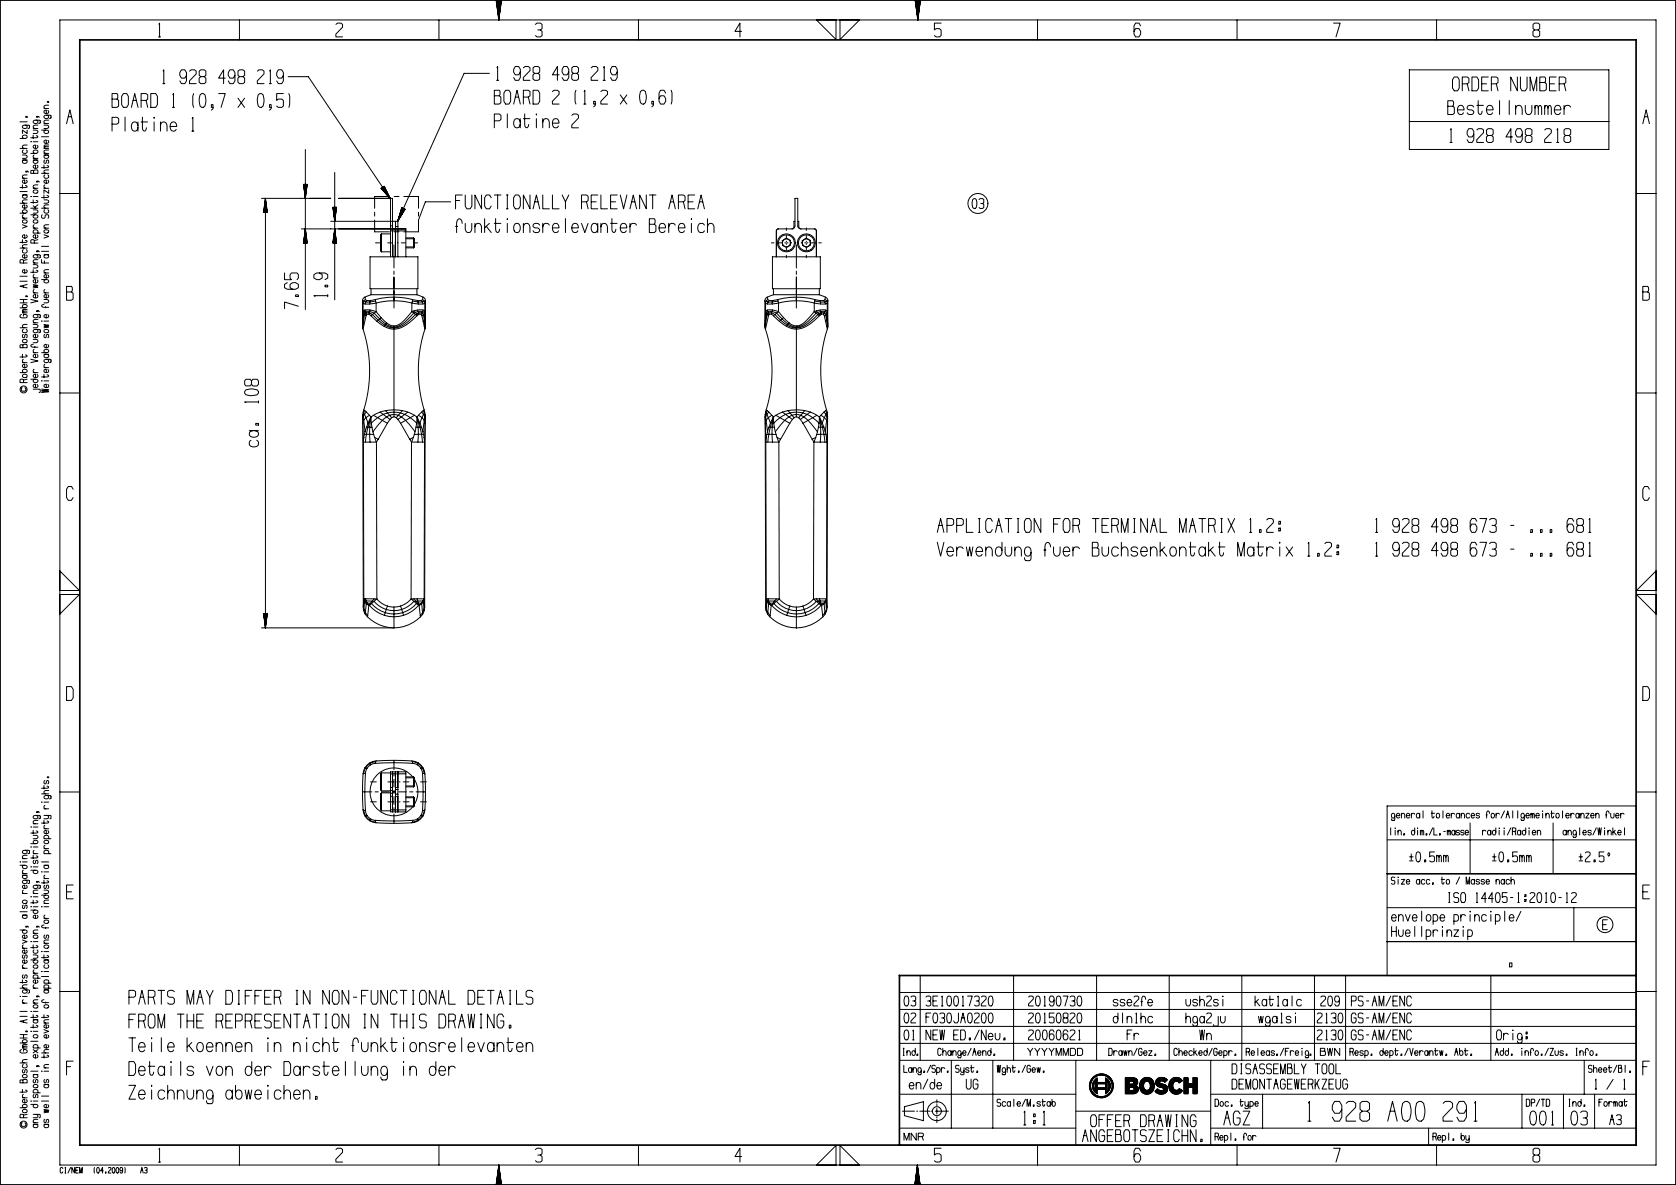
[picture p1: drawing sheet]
<svg xmlns="http://www.w3.org/2000/svg" width="420mm" height="297mm" viewBox="0 0 420 297" stroke-linecap="round" stroke-linejoin="round" font-family="sans-serif">
<g fill="none" stroke="#000" stroke-width=".25">
<path d="M0 0l.1 .1M.1 .1v296.8M.1 .1h419.8M15 5h400v287h-400zM39.7 9.3h.5M39.8 6.1l.2-.3v3.5M40.9 17.8l.1-.3v3.5M46.7 18.9l-.4 .7h-.8l-.5-.7 .1-.7 .4-.7h.8l.4 .7v2.1l-.4 .7h-.8l-.4-.7M47.5 17.8l.4-.3h.8l.5 .3v.7l-1.7 1.8v.7h1.7M50.3 19.2l-.4-.3v-1.1l.4-.3h.9l.4 .3v1.1l-.4 .3h-.9l-.4 .4v1l.4 .4h.9l.4-.4v-1l-.4-.4M56.4 19.6h-1.6l1.2-2.1v3.5M58.9 18.9l-.4 .7h-.9l-.4-.7v-.7l.4-.7h.9l.4 .7v2.1l-.4 .7h-.9l-.4-.7"/>
<path d="M60 5v5M60 19.2l-.4-.3v-1.1l.4-.3h.9l.4 .3v1.1l-.4 .3h-.9l-.4 .4v1l.4 .4h.9l.4-.4v-1l-.4-.4M64.5 17.8l.4-.3h.8l.5 .3v.7l-1.7 1.8v.7h1.7M67.6 17.8l.2-.3v3.5M71 18.9l-.4 .7h-.9l-.4-.7 .1-.7 .3-.7h.9l.4 .7v2.1l-.4 .7h-.9l-.3-.7M72.2 19.2h5.1l20.6 30.7M84.2 6.1l.4-.3h.8l.4 .3v.7l-1.6 1.8v.7h1.6M110 5v5M122.7 18.4h-6.4l-16.7 37.1M124.4 .3l-.1-.2 .7 4.9M124.4 .1v.5M124.5 .1v.9"/>
<path d="M124.5 .1l.1 1.7M124.5 17l.2-.3v3.4M124.6 .1v2.1M124.7 .1v2.4M124.7 .1v2.8M124.8 .1v3.6M124.9 .1v4M124.9 .1v4.3M125 .1v4.9M125.1 .1l-.1 4.7M125.1 .1v4M125.2 .1v3.6"/>
<path d="M125.2 .1v3.2M125.3 .1v2.8M125.4 .1l-.1 2.4M125.4 .1v1.7M125.5 .1v1.3M125.5 .1v.9M125.6 .1v.5M125.7 .1l-.7 4.9M130.4 18.1l-.4 .6h-.9l-.4-.6v-.7l.4-.7h.9l.4 .7v2l-.4 .7h-.9l-.4-.7M131.2 17l.4-.3h.8l.4 .3v.7l-1.7 1.7 .1 .7h1.6M134 18.4l-.4-.3v-1.1l.4-.3h.8l.4 .3v1.1l-.4 .3h-.8l-.4 .3v1.1l.4 .3h.8l.4-.3v-1.1l-.4-.3M134.2 6.1l.4-.3h.8l.4 .3v1.1l-.4 .3"/>
<path d="M134.8 7.5h.6l.4 .4v1l-.4 .4h-.8l-.4-.4M140.1 18.7h-1.7l1.3-2v3.4M142.5 18.1l-.4 .6h-.8l-.5-.6 .1-.7 .4-.7h.8l.4 .7v2l-.4 .7h-.8l-.4-.7M143.7 18.4l-.4-.3v-1.1l.4-.3h.8l.5 .3v1.1l-.5 .3h-.8l-.4 .3v1.1l.4 .3h.8l.5-.3v-1.1l-.5-.3M148.2 17l.3-.3h.9l.4 .3v.7l-1.7 1.7 .1 .7h1.6M151.2 17l.2-.3v3.4M154.7 18.1l-.4 .6h-.9l-.4-.6v-.7l.4-.7h.9l.4 .7v2l-.4 .7h-.9l-.4-.7M160 5v5M185.8 7.9h-1.6l1.2-2.1v3.5M204.6 5l4.9 4.9v-4.9M210.5 5v4.9l4.9-4.9M229.4 .3v-.2l.6 4.9"/>
<path d="M229.4 .1v.5M229.5 .1v.9M229.5 .1l.1 1.7M229.6 .1v2.1M229.7 .1v2.4M229.7 .1v2.8M229.8 .1v3.6M229.9 .1v4M229.9 .1v4.3M230 .1v4.9M230.1 .1l-.1 4.7M230.1 .1v4"/>
<path d="M230.2 .1v3.6M230.2 .1v3.2M230.3 .1v2.8M230.4 .1l-.1 2.4M230.4 .1v1.7M230.5 .1v1.3M230.5 .1v.9M230.6 .1v.5M230.7 .1l-.7 4.9M235.8 5.8h-1.6v1.7l.4-.3h.8l.4 .3v1.4l-.4 .4h-.8l-.4-.4M260 5v5M285.8 6.5l-.4-.7h-.8l-.4 .7v2.1l.4 .7h.8l.4-.7v-.7l-.4-.7h-.8l-.4 .7"/>
<path d="M310 5v5M334.2 5.8h1.6l-1 3.5M353.2 17.5h50v20h-50zM360 5v5M364.4 19.3h.9l.4 .7v2.1l-.4 .7h-.9l-.4-.7v-2.1zM368.9 19.3h1.2l.4 .7v2.1l-.4 .7h-1.2zM373 19.3h-1.7v3.5h1.7M380.2 19.3v3.5l-1.6-3.5v3.5M381 19.3v2.8l.4 .7h.8l.5-.7v-2.8M384.6 7.5l-.4-.3v-1.1l.4-.3h.8l.4 .3v1.1l-.4 .3h-.8l-.4 .4v1l.4 .4h.8l.4-.4v-1l-.4-.4M390 19.3h-1.7v3.5h1.7M419.9 .1v296.8"/>
<path d="M420 0l-.1 .1M5 30.5h1.8M5 34.7h1.3l.4-.2a.55 .55 0 0 0-.5-.7 .55 .55 0 0 0-.5 .7l.4 .2M5 37.2h1.8M5.6 38.9h1l.2 .3-.2 .4-1 .1M5.8 37.6l-.1 .1a.54 .54 0 0 0 .5 .8 .54 .54 0 0 0 .4-.9M6.3 31.4l.4 .2a.55 .55 0 0 1-.5 .6 .55 .55 0 0 1-.5-.6l.4-.2h1.1l.2 .2v.4l-.4 .2M6.4 29.2h.4v.2h-.4zM6.8 36.4l-1.1 .1v.5l.4 .2M6.8 32.6v.9l-1.2-.9v.9M7.7 35.5h.1zM7.7 38.4h1.3l.4-.1a.55 .55 0 0 0-.5-.7 .55 .55 0 0 0-.5 .7l.4 .1"/>
<path d="M8.3 32.6l1 .1 .2 .3-.2 .4-1 .1M8.3 33.9v.8M8.3 39.7h1.2M8.3 35.5h1.2M8.3 32.2h1.2M8.5 38.9l-.2 .2a.44 .44 0 0 0 .5 .6M9 30.1l.4 .2a.55 .55 0 0 1-.5 .7 .55 .55 0 0 1-.5-.7l.4-.2h1.1l.2 .2v.5l-.4 .2M9.1 34l.4 .2-.2 .3h-1.6M9.3 36.4l.1 .1a.55 .55 0 0 1-.5 .7 .55 .55 0 0 1-.5-.7l.5-.1v.8M9.5 31.4l-1.1 .2v.4l.4 .2M9.5 29.2v.2h-.4v-.2h.6l.2 .2M10.4 34.3h1.8"/>
<path d="M10.4 32.6a2.06 2.06 0 0 1 1.7 .2 .55 .55 0 0 1-.5 .7 .55 .55 0 0 1-.5-.7l.4-.2M11 31.4h1l.2 .3-.2 .4-1 .1M11 38.9h1.2M11 38.4h1.2M11 37.2h1.2M11 31h1.2M11 27.2h1.2M11.5 38.9l-.4 .1a.55 .55 0 0 0 .5 .7 .55 .55 0 0 0 .5-.7l-.4-.1M11.7 28.9l.4 .2a.55 .55 0 0 1-.5 .6 .55 .55 0 0 1-.5-.6l.4-.2h1.1l.2 .2v.4l-.4 .2M11.8 25.4h.4v.2h-.4zM12 35.2l.1 .1a.55 .55 0 0 1-.5 .7 .55 .55 0 0 1-.5-.7l.5-.2v.9M12 27.7l.1 .1a.55 .55 0 0 1-.5 .7 .55 .55 0 0 1-.5-.7l.5-.2v.9"/>
<path d="M12.2 37.6l-1.1 .2v.5l.4 .1M12.2 36.8h-1l-.2 .3 .4 .1M12.2 36.3l-1.2 .2 .4 .3M12.2 30.1l-1.1 .2v.5l.4 .2M12.2 26.4l-1.1 .2v.4l.4 .2M16.7 31l.8-3.5 .8 3.5M17.1 29.3h.8M28.1 24.8v-1.3h1.2l.2 .3v.7l-.2 .3h-1.2v2.1h1.2l.4-.3v-1.4l-.4-.4M28.1 31.1h1.2l.4-.3v-1.1l-.4-.3h-1.2v3.5M30.9 23.5h.8l.5 .6v2.1l-.5 .7h-.8l-.4-.7v-2.1zM31.3 29.4v3.5M32.9 26.9l.9-3.4 .8 3.4"/>
<path d="M33.3 25.2h.9M34.6 31.4a.82 .82 0 0 0-.8-.8 .82 .82 0 0 0-.9 .8 1.05 1.05 0 0 0 1 1.5l.3-.1 .4-.8M34.6 30.6v2.3M35.4 25.2h1.2l.4-.4v-1l-.4-.3h-1.2v3.4M35.4 30.6h1.6M35.7 29.4l.1 3.1 .2 .3h.3l.4-.8M36.6 25.2l.4 1.7M37.8 23.5h1.2l.4 .6v2.1l-.4 .7h-1.2zM38.6 29.4v.2zM38.6 30.6v2.3M40.2 31.4a.82 .82 0 0 1 .8-.8 .82 .82 0 0 1 .9 .8v1.5M40.2 30.6v2.3"/>
<path d="M40.8 21h.5M42.6 31.7h1.7a.85 .85 0 0 0-.7-1.1 .85 .85 0 0 0-1 .8 1.05 1.05 0 0 0 1 1.5l.6-.5M43.2 26.9h.5M43.3 23.7l.2-.2v3.4M48.1 32.9h.5M48.2 29.7l.1-.3v3.5M48.5 23.5l-.2 .6v2.1l.2 .7M50.1 23.8l.4-.3h.5l.4 .3 .2 1.7-.2 1.1-.4 .3h-.5l-.4-.3-.2-1.8zM53.4 26.9h-.4v-.7h.4v1l-.4 .4M54.8 23.5h1.6l-1 3.4M59.6 24.6l1.7 2.3M61.3 24.6l-1.7 2.3"/>
<path d="M64.7 23.8l.4-.3h.4l.4 .3 .3 1.7-.3 1.1-.4 .3h-.4l-.4-.3-.2-1.8zM67.5 21h.5M68 26.9h-.5v-.7h.5v1l-.5 .4M71 23.5h-1.7v1.7l.4-.4h.9l.4 .4v1.4l-.4 .3h-.9l-.4-.3M72.4 23.5l.2 .6v2.1l-.2 .7M76.5 37.5v40.1M123.9 24v-1.4h1.2l.2 .3v.7l-.2 .4h-1.2v2.1h1.2l.4-.3v-1.5l-.4-.3M123.9 30.3h1.2l.4-.3v-1.1l-.4-.3h-1.2v3.4M124.4 20.1h.6M126.7 22.6h.8l.5 .7v2.1l-.5 .7h-.8l-.4-.7v-2.1zM127.1 28.5v3.5M128.7 26.1l.9-3.5 .8 3.5"/>
<path d="M129.1 24.3h.9M130.4 30.6a.82 .82 0 0 0-.9-.9 .82 .82 0 0 0-.8 .9 1.05 1.05 0 0 0 1 1.4l.3-.1 .4-.8M130.4 29.7v2.3M131.2 24.3h1.2l.4-.3v-1.1l-.4-.3h-1.2v3.5M131.2 29.7h1.6M131.5 28.5l.1 3.2 .2 .3h.3l.4-.8M132.4 24.3l.4 1.8M133.6 22.6h1.2l.4 .7v2.1l-.4 .7h-1.2zM134.4 28.5v.3zM134.4 29.7v2.3M136 30.6a.82 .82 0 0 1 .8-.9 .82 .82 0 0 1 .9 .9v1.4M136 29.7v2.3"/>
<path d="M138.4 30.9h1.7a.85 .85 0 0 0-.7-1.2 .85 .85 0 0 0-1 .9 1.05 1.05 0 0 0 1 1.4l.6-.4M138.4 22.9l.4-.3h.9l.4 .3v.7l-1.7 1.8v.7h1.7M143.3 28.9l.4-.3h.8l.5 .3v.7l-1.7 1.7v.7h1.7M144.3 22.6l-.2 .7v2.1l.2 .7M146.3 26.1h.5M146.4 22.9l.2-.3v3.5M149.2 26.1h-.4v-.7h.4v1l-.4 .4M150.6 22.9l.4-.3h.8l.4 .3v.7l-1.6 1.8v.7h1.6M151.2 20.1h.5M155.4 23.8l1.7 2.3M157.1 23.8l-1.7 2.3M160.5 22.9l.4-.3h.4l.4 .3 .3 1.8-.3 1-.4 .4h-.4l-.4-.4-.2-1.7z"/>
<path d="M163.8 26.1h-.5v-.7h.5v1l-.5 .4M166.8 23.3l-.4-.7h-.9l-.3 .7v2.1l.3 .7h.9l.4-.7v-.7l-.4-.7h-.9l-.3 .7M168.2 22.6l.2 .7v2.1l-.2 .7M353.2 30.5h50M362.8 26.6v-1.4h1.3l.2 .4v.7l-.2 .3h-1.3v2.1h1.2l.5-.3v-1.4l-.4-.4M363.4 35.7h.5M363.5 32.5l.1-.3v3.5M365.2 27.5h1.7a.85 .85 0 0 0-.7-1.1 .85 .85 0 0 0-1 .9 1.05 1.05 0 0 0 1 1.4l.5-.4M366.4 21h1.3l.4-.3v-1.1l-.4-.3h-1.3v3.5M367.7 21l.4 1.8M369.3 26.8a.94 .94 0 0 0-1.6 0l.2 .6 1.2 .3 .2 .6a.94 .94 0 0 1-1.6 0M369.3 33.6l-.4 .7h-.8l-.5-.7 .1-.7 .4-.7h.8l.4 .7v2.1l-.4 .7h-.8l-.4-.7"/>
<path d="M370.1 32.6l.4-.4h.8l.5 .4v.7l-1.7 1.7v.7h1.7M370.1 26.4h1.6M370.4 25.2l.1 3.2 .3 .3h.3l.3-.8M371.3 21h1.2M372.5 27.5h1.7a.85 .85 0 0 0-.7-1.1 .85 .85 0 0 0-1 .9 1.05 1.05 0 0 0 1 1.4l.5-.4M372.9 34l-.4-.4v-1l.4-.4h.9l.4 .4v1l-.4 .4h-.9l-.4 .3v1l.4 .4h.9l.4-.3v-1.1l-.4-.3M373.7 21h1.3l.4-.3v-1.1l-.4-.3h-1.3v3.5M375 21l.4 1.8M375.8 25.2v3.5M378.2 25.2v3.5M379 34.3h-1.6l1.2-2.1v3.5M379.8 27.3a.82 .82 0 0 1 .8-.9 .82 .82 0 0 1 .8 .9v1.4"/>
<path d="M379.8 26.4v2.3M381.5 33.6l-.4 .7h-.9l-.4-.7v-.7l.4-.7h.9l.4 .7v2.1l-.4 .7h-.9l-.4-.7M382.2 26.4l.2 1.9a.75 .75 0 0 0 .7 .4 .75 .75 0 0 0 .6-.4l.2-1.9M382.6 34l-.4-.4v-1l.4-.4h.9l.4 .4v1l-.4 .4h-.9l-.4 .3v1l.4 .4h.9l.4-.3v-1.1l-.4-.3M383.4 22.8v-3.5l.9 3.5 .8-3.5v3.5M384.7 27.1l.2-.7 .5 .3 .1 2M384.7 26.4v2.3M385.5 27.1l.1-.4 .4-.3 .3 .7v1.6M385.9 20.7v-1.4h1.2l.2 .3v.7l-.2 .4h-1.2v2.1h1.2l.4-.4v-1.4l-.4-.3M387.1 32.6l.4-.4h.8l.5 .4v.7l-1.7 1.7v.7h1.7M387.1 27.1l.3-.7 .4 .3 .1 2M387.1 26.4v2.3"/>
<path d="M387.9 27.1l.1-.4 .5-.3 .3 .7v1.6M388.3 21h1.2M389.5 27.5h1.7a.85 .85 0 0 0-.7-1.1 .85 .85 0 0 0-1 .9 1.05 1.05 0 0 0 1 1.4l.5-.4M390.1 35.7h.5M390.2 32.5l.2-.3v3.5M390.7 21h1.3l.4-.3v-1.1l-.4-.3h-1.3v3.5M391.9 26.4v2.3M392 21l.4 1.8M392.3 34l-.4-.4v-1l.4-.4h.9l.4 .4v1l-.4 .4h-.9l-.4 .3v1l.4 .4h.9l.4-.3v-1.1l-.4-.3M393.6 26.8a.87 .87 0 0 0-1-.4 .87 .87 0 0 0-.7 .9M411.7 31l.8-3.5 .8 3.5M412.1 29.3h.8"/>
<path d="M5 48h1.8M5 53.4h1.3l.4-.2a.55 .55 0 0 0-.5-.6 .55 .55 0 0 0-.5 .6l.4 .2M5 50.9h1.8M5.6 56.3l1.2 .5-1.2 .4M5.6 48.8h1.2M5.6 46.3v.9M5.6 54.7h1.2M5.6 44.7h1.2M5.6 40.1h1.2M5.8 53.8l-.2 .3a.44 .44 0 0 0 .5 .6M6.1 48.8l-.4 .2a.55 .55 0 0 0 .5 .7 .55 .55 0 0 0 .5-.7l-.4-.2M6.1 40.1l-.4 .2a.55 .55 0 0 0 .5 .7 .55 .55 0 0 0 .5-.7l-.4-.2"/>
<path d="M6.4 46.5l.4 .2-.2 .3h-1.6M6.6 58.9l.1 .1a.55 .55 0 0 1-.5 .7 .55 .55 0 0 1-.5-.7l.5-.2v.9M6.6 51.4l.1 .1a.55 .55 0 0 1-.5 .7 .55 .55 0 0 1-.5-.7l.5-.2v.9M6.6 45.2l.1 .1a.55 .55 0 0 1-.5 .7 .55 .55 0 0 1-.5-.7l.5-.2v.8M6.8 50.1l-1.1 .2v.4l.4 .2M6.8 43.8l-1.1 .2v.5l.4 .2M6.8 42.9v.2h-.4v-.2h.6l.2 .2M7.7 49.3h.1zM7.7 53.8a2.06 2.06 0 0 1 1.7 .2 .55 .55 0 0 1-.5 .7 .55 .55 0 0 1-.5-.7l.4-.2M7.7 52.2h1.8M8.3 52.6l1 .1 .2 .2-.2 .5h-1M8.3 49.3h1.2"/>
<path d="M8.3 57.2h1.2M8.3 47.2h1.2M8.3 40.1h1.2M8.3 50.1v.8M8.3 51.6l.6 .6M8.4 42.8l.2-.2h.7l.2 .2v.6h-1.1v-.6h-.7v.6h.7M8.5 56.3l-.2 .3a.44 .44 0 0 0 .5 .6M8.8 40.1l-.4 .2a.55 .55 0 0 0 .5 .7 .55 .55 0 0 0 .5-.7l-.4-.2M9.1 50.2l.4 .2-.2 .3-1.6 .1M9.3 58.9l.1 .1a.55 .55 0 0 1-.5 .7 .55 .55 0 0 1-.5-.7l.5-.2v.9M9.3 41.4l.1 .1a.55 .55 0 0 1-.5 .7 .55 .55 0 0 1-.5-.7l.5-.1v.8M9.5 58.4v-.5l-.2-.2-.5-.1-.4 .2-.1 .6h1.8"/>
<path d="M9.5 46.3l-1.1 .2v.5l.4 .2M9.5 45.4v.2h-.4v-.2h.6l.2 .2M9.5 51.3l-.8 .7M10.4 52.2h1.8M10.4 43.4h1.8M10.6 53.8l-.2 .2 .2 .7h.5l.4-.9h.5l.2 .2-.2 .7M11 58.8l1.2 .4-1.2 .5M11 50.1l1 .1 .2 .2-.2 .5h-1M11 41.4v.8M11 48.8v.9M11 57.2h1.2M11 47.2h1.2"/>
<path d="M11.2 52.6l-.1 .1a.54 .54 0 0 0 .5 .8 .54 .54 0 0 0 .4-.9M11.2 46.3l-.2 .3a.44 .44 0 0 0 .5 .6M11.2 43.8l-.1 .2a.54 .54 0 0 0 .5 .7 .54 .54 0 0 0 .4-.9M11.2 40.1l-.2 .3 .2 .5 .3-.1 .3-.7 .3 .1 .1 .5-.2 .2M11.8 49l.4 .2-.2 .3h-1.6M11.8 41.5l.4 .2-.2 .3h-1.6M12 45.2l.1 .1a.55 .55 0 0 1-.5 .7 .55 .55 0 0 1-.5-.7l.5-.2v.8M12.2 56.3l-1.1 .2v.5l.4 .2M12.2 51.3l-1.1 .2v.5l.4 .2M12.2 47.6v.8l-1.2-.8v.8M12.2 42.6l-1.1 .2v.5l.4 .1M15 48.5h5"/>
<path d="M65.5 49.7h17.4M66.1 53.2h.9M66.1 53.2h.1M66.1 52.8v.4M66.2 52.4v.8M66.2 52v1.2M66.3 51.6v1.6M66.4 50.9v2.3M66.4 50.5v2.7M66.5 50.1v3.1M66.5 49.7v107.7M66.5 49.7l-.4 3.5"/>
<path d="M66.5 49.7l.5 3.5M66.6 50.1v3.1M66.7 50.9v2.3M66.7 51.3v1.9M66.8 51.6v1.6M66.8 52v1.2M66.9 52.8v.4M67 53.2h.1M75.5 57.4h26.2v.5M76.1 46.2l.4 3.5 .5-3.5M76.1 46.2h.9M76.1 46.2h.1"/>
<path d="M76.1 46.2v.4M76.2 46.2v.8M76.2 46.2l.1 1.6M76.3 59.3v1.6M76.3 46.2v2M76.3 58.9v2M76.4 46.2v2.4M76.4 58.5v2.4M76.4 46.2v2.7M76.4 58.1v2.8M76.6 46.2v3.1M76.6 57.8v3.1"/>
<path d="M76.6 46.2v2.7M76.6 58.1v2.8M76.7 46.2v2.4M76.7 58.5v2.4M76.7 58.9v2M76.8 46.2l-.1 2M76.8 46.2v1.2M76.8 59.7v1.2M76.9 46.2v.8M76.9 46.2v.4M77 46.2h.1M82.9 55.5h16.8"/>
<path d="M83.4 52h.9l-.4 3.5zM83.4 52l.1 .4M83.5 52v.8M83.6 52v1.2M83.6 59.7v1.2M83.6 52v1.5M83.6 59.3v1.6M83.7 52v2.3M83.7 58.5v2.4M83.8 52v2.7M83.8 58.1v2.8M83.8 52v3.1"/>
<path d="M83.8 57.8v3.1M83.9 57.4l.4 3.5h-.9zM83.9 43.2v32M83.9 57.8v3.1M84 52l-.1 3.1M84 52v2.3M84 58.5v2.4M84.1 52v1.9M84.1 58.9v2M84.1 52v1.5M84.1 59.3v1.6M84.2 52v1.2"/>
<path d="M84.2 59.7v1.2M84.3 52l-.1 .8M84.3 52h.1M84.9 49.7h13.5v6.9M93.9 55.2v2.9h3.6M93.9 53.2v1M95.5 47.2l2.4 2.7M95.5 47.2h.1M95.6 47.2l.2 .3M95.6 58.6v4.5M95.6 58.6l-.2 .3v4l.2 .2M95.6 58.6h2.3"/>
<path d="M95.6 47.2l.5 .6M95.8 47l1.3 2M95.8 47l1.5 2.3M95.9 47l1.7 2.6M96 46.9l1.7 2.6M96.1 46.8l.9 1.3M96.2 46.8l.6 1M96.2 46.7l.3 .4M96.3 46.7h.1M96.3 46.7l1.6 3.2M96.3 46.7l-.8 .5M96.3 48.1l-.7-1 1 1.3"/>
<path d="M97.2 48.5l-1.1-1.7 1.2 2M97.5 49.2h-3.6v3M97.9 56.6v1.3M97.9 49.7v6.9M97.9 57.9v6.5M97.9 57.9h3.8M97.9 56.6h.5M98.4 56.6v7.8M98.8 49.2h1.2M98.8 58.1h1.2M99.1 59.8h.1M99.1 59.6h.1"/>
<path d="M99.1 56.8v7.6M99.1 55.5v1.3M99.1 56.8h.6M99.7 56.8v7.6M99.7 55.5v1.3M100.5 52.5l.2-.4-.3 .8M100.7 52.1l.8 .4M100.7 52.1l-1.1 3.4M100.7 52.1h.1M100.8 52.1l-.5 1.1M100.9 52.2l-.8 1.8M100.9 52.2l-.9 2.1"/>
<path d="M101 52.2l-1.1 2.5M101 52.3l-1.2 2.8M101.2 52.3l-1.1 2.5M101.2 49.2h3.7v3M101.2 52.3l-.9 2.2M101.3 52.4l-.8 1.7M101.3 52.8l.2-.4-.4 .7M101.3 52.4l-.6 1.4M101.5 52.5h.1M101.5 52.5l-1.9 3M101.7 59.8h2.2M101.7 59.6h1.9"/>
<path d="M101.7 57.9v6.5M103.6 59.6v2.5M103.6 59.6l.3 .2M103.9 59.8v2.1M104.9 53.2v1M112.9 50.6h-6.3l-1.7 4.6v2.9h-3.7M114.2 56.8h.5M114.2 50.3h1M115.8 48.9h-1.6v3.4M115.8 56l-.2-.9-.3-.2-.6 .2-.3 .9v2.3M116.6 48.9v2.7l.4 .7h.8l.5-.7v-2.7M116.6 56l.1 1.8a.75 .75 0 0 0 .7 .5 .75 .75 0 0 0 .7-.5l.1-1.8"/>
<path d="M119 56.9a.82 .82 0 0 1 .8-.9 .82 .82 0 0 1 .9 .9v1.4M119 56v2.3M120.7 48.9v3.4l-1.7-3.4v3.4M121.4 54.8v3.5M121.9 56.7l1.2 1.6M122.6 56l-1.2 1.1M123.1 49.6l-.4-.7h-.8l-.5 .7v2l.5 .7h.8l.4-.7M123.9 48.9h1.6M123.9 56h1.6M124.2 54.8l.1 3.2 .3 .2h.3l.3-.8M124.7 48.9v3.4M126.9 48.9h.4"/>
<path d="M126.9 52.3h.4M127.1 54.8v.2zM127.1 48.9v3.4M127.1 56v2.3M129.1 56.1a.94 .94 0 0 1 1.1 .2 .94 .94 0 0 1 .2 1.1l-.2 .4a.75 .75 0 0 1-.7 .5 .75 .75 0 0 1-.6-.5 1.6 1.6 0 0 1 .2-1.7zM129.1 48.9h.9l.4 .7v2l-.4 .7h-.9l-.4-.7v-2zM131.2 56.9a.82 .82 0 0 1 .8-.9 .82 .82 0 0 1 .8 .9v1.4M131.2 56v2.3M132.8 48.9v3.4l-1.6-3.4v3.4M133.6 52.3l.8-3.4 .8 3.4M134 50.6h.8M135.2 56.4a.94 .94 0 0 0-1.6 0l.2 .6 1.2 .3 .2 .5a.94 .94 0 0 1-1.6 0"/>
<path d="M136 48.9v3.4h1.7M136 56v2.3M137.7 56.4a.87 .87 0 0 0-1-.4 .87 .87 0 0 0-.7 .9M138.4 48.9v3.4h1.7M138.4 57.1h1.7a.85 .85 0 0 0-.7-1.1 .85 .85 0 0 0-1 .9 1.05 1.05 0 0 0 1 1.4l.6-.5M140.9 48.9l.8 1.7v1.7M141.7 54.8v3.5M142.5 48.9l-.8 1.7M143.3 57.1h1.6a.85 .85 0 0 0-.6-1.1 .85 .85 0 0 0-1 .9 1.05 1.05 0 0 0 1 1.4l.5-.5M145.7 50.6h1.3l.4-.3v-1.1l-.4-.3h-1.3v3.4M145.7 56l.9 2.3 .8-2.3M147 50.6l.4 1.7"/>
<path d="M148.2 50.6h1.2M149.8 56.9a.82 .82 0 0 0-.8-.9 .82 .82 0 0 0-.8 .9 1.05 1.05 0 0 0 .9 1.4l.3-.1 .4-.8M149.8 56v2.3M149.8 48.9h-1.6v3.4h1.6M150.6 48.9v3.4h1.6M150.6 56.9a.82 .82 0 0 1 .8-.9 .82 .82 0 0 1 .8 .9v1.4M150.6 56v2.3M153 50.6h1.3M153 56h1.7M153.3 54.8l.1 3.2 .3 .2h.3l.3-.8M154.7 48.9h-1.7v3.4h1.7M155.4 48.9l.9 3.4 .8-3.4"/>
<path d="M155.4 57.1h1.7a.85 .85 0 0 0-.7-1.1 .85 .85 0 0 0-1 .9 1.05 1.05 0 0 0 1 1.4l.5-.5M157.9 52.3l.8-3.4 .8 3.4M157.9 56v2.3M158.3 50.6h.8M159.5 56.4a.87 .87 0 0 0-1-.4 .87 .87 0 0 0-.6 .9M162 48.9v3.4l-1.7-3.4v3.4M162.7 56.2v-1.4h1.3l.2 .4v.6l-.2 .4h-1.3v2.1h1.2l.5-.3v-1.5l-.4-.3M162.7 48.9h1.7M163.6 48.9v3.4M165.2 57.1h1.6a.85 .85 0 0 0-.7-1.1 .85 .85 0 0 0-.9 .9 1.05 1.05 0 0 0 .9 1.4l.6-.5M167.6 52.3l.8-3.4 .8 3.4M167.6 56v2.3"/>
<path d="M168 50.6h.8M169.2 56.4a.87 .87 0 0 0-1-.4 .87 .87 0 0 0-.6 .9M170 50.6h1.3l.4-.3v-1.1l-.4-.3h-1.3v3.4M170 57.1h1.6a.85 .85 0 0 0-.6-1.1 .85 .85 0 0 0-1 .9 1.05 1.05 0 0 0 1 1.4l.5-.5M171.3 50.6l.4 1.7M172.4 50.6h1.3M173.3 54.8v.2zM173.3 56v2.3M174.1 48.9h-1.7v3.4h1.7M174.9 52.3l.8-3.4 .8 3.4M175.3 50.6h.8M176.5 56.4a.96 .96 0 0 0-1.3-.3 .96 .96 0 0 0-.3 1.3 .89 .89 0 0 0 .6 .9 .89 .89 0 0 0 1-.5"/>
<path d="M177.3 56.9a.82 .82 0 0 1 .8-.9 .82 .82 0 0 1 .8 .9v1.4M177.3 54.8v3.5M195.1 57.4h-.3l-.2 .5v6.5M197.1 57.1v.7M197.1 59v.7M198.5 57.4h-3.5l-.4 .2-.1 6.8M198.5 57.4a.75 .75 0 0 0 .7-.8v-6.9h.7v6.9a.75 .75 0 0 0 .8 .8h3.4l.4 .2 .1 6.8M199.2 55.5h-.2l-.1 1.6-.4 .3M199.9 55.5h.3v1.5l.6 .4M202.1 57.1v.7M202.1 59v.7M204.1 57.4l.4 .2 .1 .3v6.5"/>
<path d="M243.8 50l.5-.2a1.86 1.86 0 0 1 0 2.5h-.3a2.24 2.24 0 0 1-.2-2.3zM245.3 50l.3-.2h.6l.3 .2v.8l-.3 .2M245.8 51h.4l.3 .3v.7l-.3 .3h-.6l-.3-.3M410 48.5h5M5 70.5h1.8M5 69.2h1.8M5 77.2h1.3l.4-.2a.55 .55 0 0 0-.5-.7 .55 .55 0 0 0-.5 .7l.4 .2M5 62.2h1.8M5 75.1h1.8M5 75.9h1.8M5.4 78.8l-.4 .2v.4l.4 .3h1l.4-.2v-.5l-.4-.2h-.5v.4M5.6 60.1v.8"/>
<path d="M5.6 78.4h1.2M5.8 62.6l-.1 .1a.54 .54 0 0 0 .5 .7 .54 .54 0 0 0 .4-.8M5.9 65.9l-.2-.8h-.5l-.2 .8h1.8M5.9 71.5v.5M5.9 75.1v.8M6.4 60.2l.4 .2-.2 .3-1.6 .1M6.4 74.1h.4v.2h-.4zM6.6 67.6l.1 .2a.55 .55 0 0 1-.5 .6 .55 .55 0 0 1-.5-.6l.5-.2v.8M6.6 63.9l.1 .1a.55 .55 0 0 1-.5 .7 .55 .55 0 0 1-.5-.7l.5-.2v.9M6.8 71.3l-1.8 .4 1.8 .5M6.8 61.3l-1.1 .2v.5l.4 .2M6.8 78h-1l-.2 .3 .4 .1"/>
<path d="M6.8 77.6l-1.2 .1 .4 .3M6.8 65.1l-.9 .2M7.7 75.1l1.8 .4-1.8 .4M8.3 71.3l1.2 .2-1.2 .2 1.2 .3-1.2 .2M8.3 66.3l1 .1 .2 .3-.2 .4-1 .1M8.3 73.4h1.2M8.3 69.7h1.2M8.3 67.6v.8M8.3 65.9h1.2M8.5 72.6l-.2 .3a.44 .44 0 0 0 .5 .5M8.5 68.8l-.2 .3a.44 .44 0 0 0 .5 .6M8.6 60.9l-.2-.8h-.5l-.2 .8h1.8"/>
<path d="M9 78.8l.4 .2a.55 .55 0 0 1-.5 .7 .55 .55 0 0 1-.5-.7l.4-.2h1.1l.2 .2v.5l-.4 .2M9 63.8l.4 .2a.55 .55 0 0 1-.5 .7 .55 .55 0 0 1-.5-.7l.4-.2 1.1 .1 .2 .1v.5l-.4 .2M9.1 67.7l.4 .2-.2 .3h-1.6M9.3 73.9l.1 .1a.55 .55 0 0 1-.5 .7 .55 .55 0 0 1-.5-.7l.5-.2v.9M9.3 70.1l.1 .2a.55 .55 0 0 1-.5 .6 .55 .55 0 0 1-.5-.6l.5-.2v.8M9.5 77.9v.2h-.4v-.2h.6l.2 .2M9.5 65.1l-1.1 .2v.4l.4 .2M9.5 62.9v.2h-.4v-.2h.6l.2 .2M9.5 60.1l-.9 .2M10.4 63h1.8M10.4 61.7h1.8M10.4 70.1a2.06 2.06 0 0 1 1.7 .2 .55 .55 0 0 1-.5 .6 .55 .55 0 0 1-.5-.6l.4-.2"/>
<path d="M10.4 65.1v.8h1.8M11 76.3l-.5 .1v.5l1.7 .1M11 75.1h1l.2 .3-.2 .4-1 .1M11 73.4h1.2M11 68.4h1.2M11 63.8h1.2M11.1 65.4v.5M11.2 72.6l-.2 .3a.44 .44 0 0 0 .5 .5M11.4 76.9v.3M11.5 63.8l-.4 .2a.55 .55 0 0 0 .5 .7 .55 .55 0 0 0 .5-.7l-.4-.2M12 78.9l.1 .1a.55 .55 0 0 1-.5 .7 .55 .55 0 0 1-.5-.7l.5-.2v.9M12 73.9l.1 .1a.55 .55 0 0 1-.5 .7 .55 .55 0 0 1-.5-.7l.5-.2v.9"/>
<path d="M12 68.9l.1 .1a.55 .55 0 0 1-.5 .7 .55 .55 0 0 1-.5-.7l.5-.2v.9M12.2 67.6l-1.1 .2v.4l.4 .2M16.7 73.2v-1.4h1.2l.2 .3v.7l-.2 .4h-1.2v2.1h1.2l.4-.4v-1.4l-.4-.3M71.3 68.4v1.7h1.7l-.3-.4v-.9l.4-.4h1.3l.4 .4v.9l-.4 .4M72 70.8l-.7 .5v.8l.7 .4h2.1l.7-.4v-.8l-.7-.5h-.7l-.7 .5v.8l.7 .4M74.1 73.9h.7v.4h-.7zM74.8 76.7l-3.5-1v1.7M76.1 60.9h.9M76.1 60.9l.4-3.5 .5 3.5M76.1 60.8v.1M76.1 60.5v.4M76.2 60.1v.8"/>
<path d="M76.9 60.1v.8M76.9 60.5v.4M77 60.8v.1M80 68.4l.7 .4v.9l-.7 .4h-.6l-.7-.4v-.9l.7-.4h2l.7 .4v.9l-.7 .4M81.4 71.5h.7v.4h-.7zM82.1 74.1h-3.4l.3 .2M82.1 73.8v.6M83.5 60.5v.4M83.5 60.1v.8M84.2 60.1v.8M84.3 60.8v.1M90.8 75.4l.2 .6"/>
<path d="M90.8 75.4l.1 6.3M91 76v2.1M91 76l.5 .2M91 78.1l.1 .4M91 78.1l-.1 3.9M91.1 77.9l.1 .4M91.1 77.9l-.1 .2M91.1 78.5l.3 .3M91.1 78.5l-.2 3.5M91.2 75.4l-.2 .6M91.2 75.4l.4 .3M91.2 78.3l.2 .4"/>
<path d="M91.2 78.3l-.1 .2M91.4 78.8l-.5 3.4M91.4 78.8l.3 .3M91.4 77.7l-.3 .2M91.4 77.7l.1 .4M91.4 74.5l-.4 .3-.2 .6M91.4 74.5l.2 .6M91.4 78.7l.4 .3M91.4 78.7v.1M91.5 78.1l.2 .3M91.5 78.1l-.3 .2M91.6 75.1l-.4 .3"/>
<path d="M91.6 75.1l.4 .2M91.6 75.7l-.1 .5M91.7 78.4l.2 .4M91.7 78.4l-.3 .3M91.7 79.1l-.7 3.4M91.8 79l-.1 .1M91.9 78.8l-.1 .2M92 75.3l-.4 .4M92.5 78.8h-.6M92.5 78.8l.5 .3M92.5 78.4l.8 .4M92.5 78.4v.4"/>
<path d="M92.5 78.4h-.8M92.6 78.1l1.2 .4M92.6 78.1l-.1 .3M92.6 78.1h-1.1M92.7 76.2h-1.2M92.7 75.7v.5M92.7 75.7h-1.1M92.7 64.4h12v8h-12zM92.8 77.7l-.2 .4M92.8 77.7h-1.4M92.8 77.7l1.5 .4M92.9 75.3l-.2 .4"/>
<path d="M92.9 75.3h-.9M93 79.1l1.5 1.4M93 72.4v1.5M93 73.9l-1.6 .6M93.3 78.8l1.5 1.4M93.3 78.8l-.3 .3M93.8 78.5l-.5 .3M93.8 78.5l1.3 1.4M94.1 75.1v.3M94.1 75.1l-1.2 .2M94.1 60.9h1M94.1 75.4l-1.4 .3"/>
<path d="M94.1 75.4l.1 .6M94.2 76l-1.5 .2M94.2 76l.1 2.1M94.3 78.1l-.5 .4M94.3 78.1l1.2 1.5M95.1 79.9l-.3 .3M95.1 79.9l1.6 1.3M95.5 79.6l1.4 1.3M95.5 79.6l-.4 .3M95.6 63.1h2.3M97.2 60.9h1M98.7 74.5v.9"/>
<path d="M98.7 74.5l3.2 .2 1.5 .4M98.7 74.5l-3.1 .2-1.5 .4M98.7 75.4l-2.2 .1-2.3 .5M98.7 75.4l2.3 .1 2.2 .5M98.7 69.4v2.7M98.7 74.5v2.7M98.7 69.6v5.8M98.7 61.4v5.8M98.7 68v.8M98.7 72.9v.8M99 60.9h.2M99.1 62.1h.1"/>
<path d="M99.1 61.9h.1M99.6 60.9h.2M100.6 60.9h1M101.7 61.9h2.2M101.7 62.1h1.9M103.2 78.1l.5 .4M103.2 78.1l-2.5 2.7-1.2 .8-.8 .1M103.2 76l1.6 .2M103.2 76v2.1M103.3 75.4l1.5 .3M103.3 75.4l-.1 .6M103.4 75.1l-.1 .3"/>
<path d="M103.4 75.1l1.2 .2M103.6 60.9h1.1M103.7 78.5l-2.7 2.6-1.4 .7-.9 .2M103.7 78.5l.4 .3M103.7 77.9l.4 .4M103.7 77.9l-.5 .2M103.9 61.9l-.3 .2M104.1 78.3l-.4 .2M104.1 78.3l.3 .4M104.1 78.8a8.3 8.3 0 0 1-5.4 3.4M104.1 78.8l.4 .3M104.4 78.7l-.3 .1"/>
<path d="M104.4 78.7l.3 .3M104.5 73.9l1.5 .6M104.5 73.9h-11.5M104.5 72.4v1.5M104.5 79.1l-1.7 1.6-1.4 1-1.4 .6-1.3 .2M104.6 75.3l.2 .4M104.7 77.7l-1 .2M104.7 77.7l.1 .4M104.7 79l-.2 .1M104.8 75.7v.5M104.8 78.1l-.7 .2M104.8 78.1l.1 .3"/>
<path d="M104.9 78.4l-.5 .3M104.9 78.4l.1 .4M105 78.8l-.3 .2M105.5 75.3h-.9M105.5 75.3l.3 .4M105.5 78.8h-.5M105.5 78.8l.2 .3M105.7 78.4h-.8M105.7 78.4l-.2 .4M105.7 78.4l.4 .4M105.7 79.1l.3 1.4M105.8 75.7h-1"/>
<path d="M105.8 75.7l.2 .5M105.9 75.1l-.4 .2M105.9 75.1l.4 .3M105.9 78.1h-1.1M105.9 78.1l-.2 .3M105.9 78.1l.5 .4M106 76.2h-1.2M106 77.7l-.1 .4M106 77.7l.5 .4M106 77.7h-1.3M106 74.5l-.1 .6M106 74.5l.5 .3 .1 .6"/>
<path d="M106.1 78.8l-.4 .3M106.1 78.8l.2 1.4M106.3 75.4l.2 .6M106.3 75.4l-.5 .3M106.4 78.5l-.3 .3M106.4 78.5l.1 1.4M106.5 79.9v1.3M106.5 79.9l-.2 .3M106.5 78.1l-.1 .4M106.5 78.1v1.5M106.5 76l-.5 .2M106.5 76v2.1"/>
<path d="M106.5 79.6l.1 1.3M106.5 79.6v.3M106.6 75.4l-.1 .6M106.6 75.4v6.3M191.7 75.4l.1 .6M191.7 75.4v6.3M191.8 76v2.1M191.8 76l.5 .2M191.8 78.1l.1 .4M191.8 78.1l-.1 3.9M191.9 77.9l.1 .4M191.9 77.9l-.1 .2"/>
<path d="M191.9 78.5l.3 .3M191.9 78.5l-.2 3.5M192 75.4l-.2 .6M192 75.4l.5 .3M192 78.3l.3 .4M192 78.3l-.1 .2M192.2 78.8l-.5 3.4M192.2 78.8l.4 .3M192.3 77.7l-.4 .2M192.3 77.7l.1 .4M192.3 74.5l-.5 .3-.1 .6M192.3 74.5l.1 .6"/>
<path d="M192.3 78.7l.3 .3M192.3 78.7l-.1 .1M192.4 78.1l.2 .3M192.4 78.1l-.4 .2M192.4 75.1l-.4 .3M192.4 75.1l.4 .2M192.5 75.7l-.2 .5M192.6 78.4l.2 .4M192.6 78.4l-.3 .3M192.6 79.1l-.8 3.4M192.6 79v.1M192.8 78.8l-.2 .2"/>
<path d="M192.8 75.3l-.3 .4M193.3 78.8h-.5M193.3 78.8l.5 .3M193.3 60.9h.7M193.4 78.4l.8 .4M193.4 78.4l-.1 .4M193.4 78.4h-.8M193.5 78.1l-.1 .3M193.5 78.1h-1.1M193.5 78.1l1.1 .4M193.5 76.2h-1.2M193.5 75.7v.5"/>
<path d="M193.5 75.7h-1M193.6 64.4h12v8h-12zM193.6 77.7l-.1 .4M193.6 77.7h-1.3M193.6 77.7l1.5 .4M193.7 75.3l-.2 .4M193.7 75.3h-.9M193.8 79.1l1.5 1.4M193.8 72.4v1.5M193.8 73.9h11.5M193.8 73.9l-1.5 .6M194.2 78.8l1.4 1.4"/>
<path d="M194.2 78.8l-.4 .3M194.6 78.5l-.4 .3M194.6 78.5l1.4 1.4M194.9 75.1l.1 .3M194.9 75.1l-1.2 .2M195 75.4l-1.5 .3M195 75.4l.1 .6M195.1 76l-1.6 .2M195.1 76v2.1M195.1 78.1l1.3 1.5M195.1 78.1l-.5 .4M195.2 60.9h.7"/>
<path d="M196 79.9l-.4 .3M196 79.9l1.5 1.3M196 60.3l1-.6 1 .5 .1 1.2-1 .6-1-.5zM196.4 79.6l1.3 1.3M196.4 79.6l-.4 .3M196.7 60.9h.2M197.1 60.5v.2M197.1 61.1v.2M197.1 62.1v.6M197.1 64v.6M197.3 60.9h.2M198.3 60.9h.1"/>
<path d="M199.2 60.9h.2M199.6 74.5v.9M199.6 74.5l3.1 .2 1.5 .4M199.6 74.5l-3.2 .2-1.5 .4M199.6 75.4l-2.3 .1-2.2 .5M199.6 75.4l2.2 .1 2.3 .5M199.6 69.4v2.7M199.6 74.5v2.7M199.6 69.6v5.8M199.6 61.4v5.8M199.6 68v.8M199.6 72.9v.8"/>
<path d="M199.8 60.9h.2M200.8 60.9h.1M201 60.3l1-.6 1 .5 .1 1.2-1 .6-1-.5zM201.7 60.9h.2M202.1 60.5v.2M202.1 61.1v.2M202.1 62.1v.6M202.1 64v.6M202.3 60.9h.2M203.3 60.9h.6M204 78.1l-2.4 2.7-1.3 .8-.7 .1M204 78.1l.5 .4"/>
<path d="M204.1 76l-.1 2.1M204.1 76l1.5 .2M204.2 75.4l-.1 .6M204.2 75.4l1.4 .3M204.2 75.1l1.3 .2M204.2 75.1v.3M204.5 78.5l-2.7 2.6-1.4 .7-.8 .2M204.5 78.5l.5 .3M204.6 77.9l.3 .4M204.6 77.9l-.6 .2M204.9 78.3l-.4 .2M204.9 78.3l.3 .4"/>
<path d="M205 78.8a8.3 8.3 0 0 1-5.4 3.4M205 78.8l.3 .3M205.2 60.9h.6M205.2 78.7l-.2 .1M205.2 78.7l.3 .3M205.3 73.9l1.6 .6M205.3 72.4v1.5M205.3 79.1l-1.6 1.6-1.5 1-1.3 .6-1.3 .2M205.5 75.3l.1 .4M205.5 77.7l-.9 .2M205.5 77.7l.1 .4M205.5 79l-.2 .1"/>
<path d="M205.6 75.7v.5M205.6 78.1l-.7 .2M205.6 78.1l.2 .3M205.8 78.4l-.6 .3M205.8 78.4v.4M205.8 78.8l-.3 .2M206.3 75.3h-.8M206.3 75.3l.4 .4M206.3 78.8h-.5M206.3 78.8l.3 .3M206.6 78.4h-.8M206.6 78.4l-.3 .4"/>
<path d="M206.6 78.4l.3 .4M206.6 79.1l.3 1.4M206.7 75.7h-1.1M206.7 75.7l.1 .5M206.7 75.1l-.4 .2M206.7 75.1l.4 .3M206.7 78.1h-1.1M206.7 78.1l-.1 .3M206.7 78.1l.5 .4M206.8 76.2h-1.2M206.9 77.7l-.2 .4M206.9 77.7h-1.4"/>
<path d="M206.9 77.7l.4 .4M206.9 74.5l-.2 .6M206.9 74.5l.4 .3 .2 .6M206.9 78.8l-.3 .3M206.9 78.8l.2 1.4M207.1 75.4l.2 .6M207.1 75.4l-.4 .3M207.2 78.5l-.3 .3M207.2 78.5l.1 1.4M207.3 79.9l.1 1.3M207.3 79.9l-.2 .3M207.3 78.1l-.1 .4"/>
<path d="M207.3 78.1l.1 1.5M207.3 76l-.5 .2M207.3 76v2.1M207.4 79.6v1.3M207.4 79.6l-.1 .3M207.5 75.4l-.2 .6M207.5 75.4l-.1 6.3M411.7 73.2v-1.4h1.2l.2 .3v.7l-.2 .4h-1.2v2.1h1.2l.4-.4v-1.4l-.4-.3M5 93.4h1.3l.4-.2a.55 .55 0 0 0-.5-.7 .55 .55 0 0 0-.5 .7l.4 .2M5 82.2h1.8M5.6 97.2l-.2 .2v.4l.2 .3h.6l.3-.3v-.4l-.3-.2M5.6 88.8v.8"/>
<path d="M5.6 90.9h1.2M5.7 86.5l.2-.2h.7l.2 .2v.6h-1.1v-.6h-.7v.6h.7M5.8 90.1l-.2 .2a.44 .44 0 0 0 .5 .6M5.8 83.8l-.2 .3 .1 .4 .3 .2 .3-.8 .3-.1 .2 .3-.2 .6M5.8 82.5l-.1 .2a.54 .54 0 0 0 .5 .7 .54 .54 0 0 0 .4-.9M5.9 95.9l-.2-.9h-.5l-.2 .9h1.8M6.4 89l.4 .1-.2 .3-1.6 .1M6.6 91.4l.1 .1a.55 .55 0 0 1-.5 .7 .55 .55 0 0 1-.5-.7l.5-.2v.8M6.8 81.3l-1.1 .2v.5l.4 .2M6.8 95l-.9 .2M7.7 95a2.06 2.06 0 0 1 1.7 .2 .55 .55 0 0 1-.5 .7 .55 .55 0 0 1-.5-.7l.4-.2M7.7 90l1.8 .5-1.8 .4"/>
<path d="M8.3 97.5l1.6 .1 .2 .6-.3 .2M8.3 86.3l-.4 .1v.5l1.6 .1M8.3 85.1h1l.2 .3-.2 .4-1 .1M8.3 81.3l1 .1 .2 .3-.2 .4-1 .1M8.3 88.4h1.2M8.3 93.4h1.2M8.3 80.9h1.2M8.5 92.5l-.2 .3a.44 .44 0 0 0 .5 .6M8.5 87.6l-.2 .2a.44 .44 0 0 0 .5 .6M8.7 86.9v.2M9 82.6l.4 .2a.55 .55 0 0 1-.5 .6 .55 .55 0 0 1-.5-.6l.4-.2h1.1l.2 .2v.4l-.4 .2M9.3 96.4l.1 .1a.55 .55 0 0 1-.5 .7 .55 .55 0 0 1-.5-.7l.5-.2v.8"/>
<path d="M9.3 93.9l.1 .1a.55 .55 0 0 1-.5 .7 .55 .55 0 0 1-.5-.7l.5-.2v.8M9.3 88.9l.1 .1a.55 .55 0 0 1-.5 .7 .55 .55 0 0 1-.5-.7l.5-.2v.8M9.3 83.9l.1 .1a.55 .55 0 0 1-.5 .7 .55 .55 0 0 1-.5-.7l.5-.2v.9M9.5 80.1l-1.1 .2v.4l.4 .2M10.4 95.5h.1zM10.4 80.5h.1zM10.4 97.5l1.8 .2-1.8 .3 1.8 .2-1.8 .2M10.4 88.4h1.3l.4-.2a.55 .55 0 0 0-.5-.7 .55 .55 0 0 0-.5 .7l.4 .2M11 81.3l1.2 .2-1.2 .2 1.2 .2-1.2 .3M11 95.5h1.2M11 93.8v.8M11 92.1h1.2"/>
<path d="M11 88.8h1.2M11 80.5h1.2M11.2 91.3l-.2 .3a.44 .44 0 0 0 .5 .5M11.2 83.8l-.2 .3 .2 .6 .3-.2 .3-.7 .3 .1 .1 .5-.2 .3M11.5 88.8l-.4 .2a.55 .55 0 0 0 .5 .7 .55 .55 0 0 0 .5-.7l-.4-.2M11.7 90.1l.4 .1a.55 .55 0 0 1-.5 .7 .55 .55 0 0 1-.5-.7l.4-.1h1.1l.2 .1v.5l-.4 .2M11.8 94l.4 .1-.2 .3-1.6 .1M12 96.4l.1 .1a.55 .55 0 0 1-.5 .7 .55 .55 0 0 1-.5-.7l.5-.2v.8M12 92.6l.1 .1a.55 .55 0 0 1-.5 .7 .55 .55 0 0 1-.5-.7l.5-.2v.9M12 86.4l.1 .1a.55 .55 0 0 1-.5 .7 .55 .55 0 0 1-.5-.7l.5-.2v.8M15 98.5h5M61.6 97.7l1.1-.2 1.7 .2 .4 .4v.4l-.4 .4-1 .2-1.8-.2-.3-.4v-.4z"/>
<path d="M63 95.5l.4-.4h1l.4 .4v.8l-.4 .4h-1l-.4-.4v-.8l-.3-.4h-1.1l-.3 .4v.8l.3 .4h1.1l.3-.4M90.9 82v.2M90.9 82.2l.1 .3M91 82.5a33.8 33.8 0 0 1 .2 20.2M94.5 80.5l1.7 1.3M94.8 80.2l-.3 .3M94.8 80.2l1.6 1.3M96.2 81.8l1.3 .5 1.2 .2M96.4 81.5l-.2 .3M96.4 81.5l1.5 .6 .8 .1M96.7 81.2l-.3 .3M96.7 81.2l1.3 .7 .7 .1"/>
<path d="M96.9 80.9l-.2 .3M96.9 80.9l1.2 .7 .6 .1M98.7 82.5v20.2M98.7 81.7v.3M98.7 82v.2M98.7 82.2v.3M106 80.5l.3 1.3M106.3 80.2l.2 1.3M106.3 80.2l-.3 .3M106.3 81.8l.2 .7M106.5 81.5l-.2 .3M106.5 81.5v.7"/>
<path d="M106.5 82.5a33.8 33.8 0 0 0-.2 20.2M106.5 81.2v.3M106.5 81.2l.1 .8M106.5 82.2v.3M106.6 80.9l-.1 .3M106.6 80.9v1.1M106.6 82l-.1 .2M191.7 82v.2M191.7 82.2l.1 .3M191.8 82.5a33.8 33.8 0 0 1 .2 20.2M195.3 80.5l1.8 1.3M195.6 80.2l-.3 .3"/>
<path d="M195.6 80.2l1.7 1.3M197.1 81.8l1.2 .5 1.3 .2M197.3 81.5l-.2 .3M197.3 81.5l1.4 .6 .9 .1M197.5 81.2l-.2 .3M197.5 81.2l1.3 .7 .8 .1M197.7 80.9l1.2 .7 .7 .1M197.7 80.9l-.2 .3M199.6 82.5v20.2M199.6 81.7v.3M199.6 82v.2M199.6 82.2v.3"/>
<path d="M206.9 80.5l.3 1.3M207.1 80.2l.2 1.3M207.1 80.2l-.2 .3M207.2 81.8l.1 .7M207.3 81.5l-.1 .3M207.3 81.5l.1 .7M207.3 82.5a33.8 33.8 0 0 0-.2 20.2M207.4 81.2l-.1 .3M207.4 81.2v.8M207.4 82.2l-.1 .3M207.4 80.9v.3M207.4 80.9v1.1"/>
<path d="M207.4 82v.2M410 98.5h5M62.5 107.9h2.3M62.9 110.3a.96 .96 0 0 0-.3 1.3 .96 .96 0 0 0 1.3 .4 .89 .89 0 0 0 .9-.6 .89 .89 0 0 0-.5-1.1M63.3 107.9a.82 .82 0 0 0-.8 .9 .82 .82 0 0 0 .8 .8 1.05 1.05 0 0 0 1.5-1l-.1-.3-.8-.4M64.1 106.1h.7v.4h-.7zM64.8 100.7h-3.5l.3 .2M64.8 100.5v.5M90.9 104.5v.2M90.9 104.5l.1 47.7M90.9 104.4v.1M90.9 104.7v.4"/>
<path d="M90.9 105.1v1M90.9 103.9v.1M90.9 106.1l.1 4M90.9 103.9l.1 .2M90.9 103.9v.6M90.9 103.9h.1M91 104.1v.4M91 104.1l-.1 .6M91 103.3l.1 .2M91 103.3l-.1 .6M91 104.5l.1 .9M91 104.5l-.1 .6"/>
<path d="M91 110.1l.1 .7M91.1 110.8h.5M91.1 110.8l.1 39.3M91.1 103.5l-.1 .6M91.1 103.5l.2 .4M91.1 105.4l.4 2.8M91.1 105.4l-.2 .7M91.2 102.7l.2 .2M91.2 102.7l-.2 .6M91.2 109.6l-.1 1.2M91.2 109.6l-.2 .5M91.3 108.9l-.1 .7"/>
<path d="M91.3 103.9l-.3 .6M91.3 103.9l.4 .8M91.4 102.9l-.3 .6M91.4 102.9l1.2 1.2M91.5 108.2l-.2 .7M91.6 110.8h1.1M91.7 104.7l.5 1.4M91.7 104.7l-.6 .7M91.8 103.3l-.5 .6M91.8 108.8l-.2 2M91.8 108.8h.8M91.8 108.8l-.5 .1"/>
<path d="M91.8 107.1l-.3 1.1M92.2 107.1h.5M92.2 107.1l-.4 1.7M92.2 107.1h-.4M92.2 106.1l-.4 1M92.6 104.1l.4 .4M92.6 104.1l-.9 .6M92.6 108.8l1 .1M92.6 108.8l.1 2M92.7 107.1l-.1 1.7M92.7 107.1h.5M93 104.5l.1 1.6"/>
<path d="M93 104.5l-.8 1.6M93 104.5l-.3 2.6M93 104.5l-.8 2.6M93.1 106.1l.1 1M93.2 107.1l.3 1.1M93.5 108.2l.1 .7M93.6 104.1l1 .6M93.6 104.1l-.6 .4M93.6 108.9l.3 .7M93.9 109.6l.4 1.2M93.9 109.6l.9 .5M94.3 110.8h-1.6"/>
<path d="M94.3 110.8l.1 39.3M94.6 104.7l1.2 .7M94.6 104.7l-1.5 1.4M94.8 110.1l-.5 .7M95.3 103.3l-1.7 .8M95.3 103.3l.7 .6M95.8 105.4l-2.3 2.8M95.8 105.4l1.3 .7M96 103.9l.9 .6M96 103.9l-1.4 .8M96.6 102.9l.5 .6M96.6 102.9l-1.3 .4"/>
<path d="M96.9 104.5l-1.1 .9M96.9 104.5l.8 .6M97.1 106.1l-2.3 4M97.1 103.5l-1.1 .4M97.1 103.5l.5 .6M97.6 104.1l.6 .6M97.6 104.1l-.7 .4M97.7 105.1l-.6 1M98.2 104.7l-.5 .4M98.7 102.7v.6M98.7 104.5l-.5 .2M98.7 104.5l.6 .2"/>
<path d="M98.7 103.9l1.1 .2M98.7 102.7l2.1 .2M98.7 102.7l-2.1 .2M98.7 103.9l-1.1 .2M98.7 103.9v.6M98.7 103.3l-1.6 .2M98.7 103.3v.6M98.7 103.3l1.6 .2M99.3 104.7l.4 .4M99.7 105.1l.7 1M99.8 104.1l-.5 .6M99.8 104.1l.8 .4"/>
<path d="M100.3 103.5l1.1 .4M100.3 103.5l-.5 .6M100.4 106.1l2.3 4M100.6 104.5l-.9 .6M100.6 104.5l1 .9M100.8 102.9l-.5 .6M100.8 102.9l1.4 .4M101.4 103.9l-.8 .6M101.4 103.9l1.4 .8M101.6 105.4l2.4 2.8M101.6 105.4l-1.2 .7M102.2 103.3l-.8 .6"/>
<path d="M102.2 103.3l1.7 .8M102.7 110.1l.4 .7M102.8 104.7l-1.2 .7M102.8 104.7l1.6 1.4M103.1 110.8l-.1 39.3M103.1 110.8h1.6M103.6 109.6l-.9 .5M103.6 109.6l-.5 1.2M103.8 108.9l-.2 .7M103.9 104.1l.6 .4M103.9 104.1l-1.1 .6M104 108.2l-.2 .7"/>
<path d="M104.2 107.1l-.2 1.1M104.4 106.1l-.2 1M104.5 104.5l.7 1.6M104.5 104.5l.3 2.6M104.5 104.5l.7 2.6M104.5 104.5l-.1 1.6M104.7 110.8h1.2M104.8 107.1h.4M104.8 107.1h-.6M104.8 107.1v1.7M104.8 108.8h.8M104.8 108.8l-1 .1"/>
<path d="M104.8 108.8l-.1 2M104.9 104.1l.8 .6M104.9 104.1l-.4 .4M105.2 106.1l.4 1M105.2 107.1l.4 1.7M105.2 107.1h.4M105.6 107.1l.4 1.1M105.6 108.8l.3 2M105.6 108.8l.5 .1M105.6 103.3l.5 .6M105.6 103.3l-.7 .8M105.7 104.7l-.5 1.4"/>
<path d="M105.7 104.7l.6 .7M106 108.2l.1 .7M106.1 102.9l-.5 .4M106.1 102.9l.2 .6M106.1 103.9l.3 .6M106.1 103.9l-.4 .8M106.1 108.9l.2 .7M106.3 109.6l.1 .5M106.3 109.6l.1 1.2M106.3 102.7l.1 .6M106.3 102.7l-.2 .2M106.3 105.4l-.3 2.8"/>
<path d="M106.3 105.4l.2 .7M106.3 103.5l.2 .6M106.3 103.5l-.2 .4M106.4 110.8h-.5M106.4 110.8l-.1 39.3M106.4 110.1v.7M106.4 104.5l-.1 .9M106.4 104.5l.1 .6M106.4 103.3l-.1 .2M106.4 103.3l.1 .6M106.5 104.1l-.1 .4M106.5 104.1v.6"/>
<path d="M106.5 103.9v.1M106.5 103.9v.2M106.5 103.9v.6M106.5 106.1l-.1 4M106.5 105.1v1M106.5 104.7v.4M106.5 104.4v.1M106.5 104.5v.2M106.5 104.5h.1M106.5 104.5l-.1 47.7M191.8 104.5v.2M191.8 104.5l.1 47.7"/>
<path d="M191.8 104.4v.1M191.8 104.7v.4M191.8 105.1v1M191.8 103.9v.1M191.8 106.1l.1 4M191.8 103.9v.2M191.8 103.9v.6M191.8 103.9h.1M191.8 104.1l.1 .4M191.8 104.1v.6M191.9 103.3l.1 .2M191.9 103.3l-.1 .6"/>
<path d="M191.9 104.5l.1 .9M191.9 104.5l-.1 .6M191.9 110.1v.7M191.9 110.8h.5M191.9 110.8l.1 39.3M192 103.5l-.2 .6M192 103.5l.2 .4M192 105.4l.3 2.8M192 105.4l-.2 .7M192 102.7l-.1 .6M192 102.7l.2 .2M192 109.6l-.1 1.2"/>
<path d="M192 109.6l-.1 .5M192.2 108.9l-.2 .7M192.2 103.9l-.3 .6M192.2 103.9l.4 .8M192.2 102.9l-.2 .6M192.2 102.9l.5 .4M192.3 108.2l-.1 .7M192.4 110.8h1.2M192.6 104.7l.5 1.4M192.6 104.7l-.6 .7M192.7 103.3l.7 .8M192.7 103.3l-.5 .6"/>
<path d="M192.7 108.8l-.3 2M192.7 108.8h.8M192.7 108.8l-.5 .1M192.7 107.1l-.4 1.1M193 107.1h.5M193 107.1l-.3 1.7M193 107.1h-.3M193.1 106.1l-.4 1M193.4 104.1l.4 .4M193.4 104.1l-.8 .6M193.5 108.8l1 .1M193.5 108.8l.1 2"/>
<path d="M193.5 107.1v1.7M193.5 107.1h.6M193.8 104.5l.1 1.6M193.8 104.5l-.7 1.6M193.8 104.5l-.3 2.6M193.8 104.5l-.8 2.6M193.9 106.1l.2 1M194.1 107.1l.2 1.1M194.3 108.2l.2 .7M194.4 104.1l1.1 .6M194.4 104.1l-.6 .4M194.5 108.9l.2 .7"/>
<path d="M194.7 109.6l.5 1.2M194.7 109.6l.9 .5M195.2 110.8h-1.6M195.2 110.8l.1 39.3M195.5 104.7l-1.6 1.4M195.5 104.7l1.1 .7M195.6 110.1l-.4 .7M196.1 103.3l-1.7 .8M196.1 103.3l.8 .6M196.6 105.4l-2.3 2.8M196.6 105.4l1.3 .7M196.9 103.9l-1.4 .8"/>
<path d="M196.9 103.9l.8 .6M197.5 102.9l.5 .6M197.5 102.9l-1.4 .4M197.7 104.5l-1.1 .9M197.7 104.5l.9 .6M197.9 106.1l-2.3 4M198 103.5l.5 .6M198 103.5l-1.1 .4M198.5 104.1l.5 .6M198.5 104.1l-.8 .4M198.6 105.1l-.7 1M199 104.7l-.4 .4"/>
<path d="M199.6 102.7v.6M199.6 104.5l-.6 .2M199.6 104.5l.5 .2M199.6 103.9l1.1 .2M199.6 103.3v.6M199.6 102.7l2.1 .2M199.6 102.7l-2.1 .2M199.6 103.9l-1.1 .2M199.6 103.9v.6M199.6 103.3l1.6 .2M199.6 103.3l-1.6 .2M200.1 104.7l.5 .4"/>
<path d="M200.6 105.1l.6 1M200.7 104.1l-.6 .6M200.7 104.1l.7 .4M201.2 103.5l-.5 .6M201.2 103.5l1.1 .4M201.2 106.1l2.3 4M201.4 104.5l-.8 .6M201.4 104.5l1.1 .9M201.7 102.9l1.3 .4M201.7 102.9l-.5 .6M202.3 103.9l1.4 .8M202.3 103.9l-.9 .6"/>
<path d="M202.5 105.4l2.3 2.8M202.5 105.4l-1.3 .7M203 103.3l-.7 .6M203 103.3l1.7 .8M203.5 110.1l.5 .7M203.7 104.7l1.5 1.4M203.7 104.7l-1.2 .7M204 110.8l-.1 39.3M204 110.8h1.5M204.4 109.6l-.9 .5M204.4 109.6l-.4 1.2M204.7 108.9l-.3 .7"/>
<path d="M204.7 104.1l.6 .4M204.7 104.1l-1 .6M204.8 108.2l-.1 .7M205.1 107.1l-.3 1.1M205.2 106.1l-.1 1M205.3 104.5l-.1 1.6M205.3 104.5l.3 2.6M205.3 104.5l.8 2.6M205.3 104.5l.8 1.6M205.5 110.8h1.2M205.6 107.1h.5M205.6 107.1h-.5"/>
<path d="M205.6 107.1l.1 1.7M205.7 108.8h.8M205.7 108.8l-1 .1M205.7 108.8l-.2 2M205.7 104.1l.9 .6M205.7 104.1l-.4 .4M206.1 106.1l.4 1M206.1 107.1l.4 1.7M206.1 107.1h.4M206.5 107.1l.3 1.1M206.5 108.8l.2 2M206.5 108.8l.5 .1"/>
<path d="M206.5 103.3l-.8 .8M206.5 103.3l.5 .6M206.6 104.7l-.5 1.4M206.6 104.7l.5 .7M206.8 108.2l.2 .7M206.9 102.9l.3 .6M206.9 102.9l-.4 .4M207 103.9l.3 .6M207 103.9l-.4 .8M207 108.9l.1 .7M207.1 109.6l.2 .5M207.1 109.6l.1 1.2"/>
<path d="M207.1 102.7l.2 .6M207.1 102.7l-.2 .2M207.1 105.4l-.3 2.8M207.1 105.4l.3 .7M207.2 103.5l.1 .6M207.2 103.5l-.2 .4M207.2 110.8l-.1 39.3M207.2 110.8h-.5M207.3 110.1l-.1 .7M207.3 104.5l-.2 .9M207.3 104.5l.1 .6M207.3 103.3l-.1 .2"/>
<path d="M207.3 103.3l.1 .6M207.3 104.1v.4M207.3 104.1l.1 .6M207.4 103.9v.1M207.4 103.9l-.1 .2M207.4 103.9v.6M207.4 106.1l-.1 4M207.4 105.1v1M207.4 104.7v.4M207.4 104.4v.1M207.4 104.5v.2M207.4 104.5h.1"/>
<path d="M207.4 104.5l-.1 47.7M18.3 122.6l-.4-.7h-.8l-.4 .7v2.1l.4 .7h.8l.4-.7M234.9 133.4l.8-3.4 .8 3.4M234.9 135.9l.8 3.5 .8-3.5M235.3 131.7h.8M237.3 131.7h1.2l.5-.3v-1.1l-.4-.3h-1.3v3.4M237.3 138.2h1.7a.85 .85 0 0 0-.7-1.1 .85 .85 0 0 0-1 .9 1.05 1.05 0 0 0 1 1.4l.5-.5M239.7 131.7h1.3l.4-.3v-1.1l-.4-.3h-1.3v3.4M239.7 137.1v2.3M241.4 137.5a.87 .87 0 0 0-1-.4 .87 .87 0 0 0-.7 .9M242.2 130v3.4h1.6M242.2 137.1l.4 2.3 .4-2.3 .4 2.3 .4-2.3"/>
<path d="M244.6 138.2h1.6a.85 .85 0 0 0-.6-1.1 .85 .85 0 0 0-1 .9 1.05 1.05 0 0 0 1 1.4l.5-.5M245.2 133.4h.4M245.2 130h.4M245.4 130v3.4M247 138a.82 .82 0 0 1 .8-.9 .82 .82 0 0 1 .9 .9v1.4M247 137.1v2.3M248.7 130.7l-.4-.7h-.9l-.4 .7v2l.4 .7h.8l.5-.7M249.5 133.4l.8-3.4 .8 3.4M249.9 131.7h.8M251.1 135.9v2.1a1.05 1.05 0 0 1-1 1.4 1.29 1.29 0 0 1 0-2.3 .81 .81 0 0 1 1 .9M251.9 137.1l.1 1.8a.75 .75 0 0 0 .7 .5 .75 .75 0 0 0 .7-.5l.1-1.8M251.9 130h1.6"/>
<path d="M252.7 130v3.4M254.3 138a.82 .82 0 0 1 .8-.9 .82 .82 0 0 1 .8 .9v1.4M254.3 137.1v2.3M254.9 133.4h.4M254.9 130h.4M255.1 130v3.4M257.2 130h.8l.4 .7v2l-.4 .7h-.8l-.5-.7v-2zM258.4 138.5l-.2 .4a.75 .75 0 0 1-.6 .5 .75 .75 0 0 1-.7-.5 1.09 1.09 0 0 1-.1-1.3 1.09 1.09 0 0 1 1.2-.4l.4 .8-.1 2.1-.3 .4h-.9l-.3-.4-.1-.3M260.8 130v3.4l-1.6-3.4v3.4M261.6 137.9h.5M263.3 137.1l-.3-.9-.3-.2-.6 .2-.2 .9v2.3M264 137.1l.2 1.8a.75 .75 0 0 0 .6 .5 .75 .75 0 0 0 .7-.5l.2-1.8"/>
<path d="M264 131.4h1M265.7 130h-1.7v3.4M266.4 138.2h1.7a.85 .85 0 0 0-.7-1.1 .85 .85 0 0 0-1 .9 1.05 1.05 0 0 0 1 1.4l.6-.5M266.9 130h.8l.4 .7v2l-.4 .7h-.8l-.5-.7v-2zM268.9 131.7h1.2l.4-.3v-1.1l-.4-.3h-1.2v3.4M268.9 137.1v2.3M270.1 131.7l.4 1.7M270.5 137.5a.87 .87 0 0 0-1-.4 .87 .87 0 0 0-.6 .9M273.7 137.3v-1.4h1.3l.2 .3v.7l-.2 .4h-1.3v2.1h1.3l.4-.3v-1.5l-.4-.3M273.7 130h1.7M274.6 130v3.4M276.2 137.1l.1 1.8a.75 .75 0 0 0 .7 .5 .75 .75 0 0 0 .7-.5l.1-1.8"/>
<path d="M276.2 131.7h1.2M277.8 130h-1.6v3.4h1.6M278.6 131.7h1.2l.5-.3v-1.1l-.5-.3h-1.2v3.4M279.8 131.7l.5 1.7M280.3 137.5a.96 .96 0 0 0-1.3-.3 .96 .96 0 0 0-.4 1.3 .89 .89 0 0 0 .6 .9 .89 .89 0 0 0 1.1-.5M281 133.4v-3.4l.8 3.4 .9-3.4v3.4M281 138a.82 .82 0 0 1 .8-.9 .82 .82 0 0 1 .9 .9v1.4M281 135.9v3.5M284.1 133.4h.4M284.1 130h.4M284.3 130v3.4M285.1 137.5a.94 .94 0 0 0-1.7 0l.3 .6 1.1 .3 .3 .5a.94 .94 0 0 1-1.7 0"/>
<path d="M285.9 138.2h1.6a.85 .85 0 0 0-.7-1.1 .85 .85 0 0 0-.9 .9 1.05 1.05 0 0 0 .9 1.4l.6-.5M287.5 130v3.4l-1.6-3.4v3.4M288.3 133.4l.8-3.4 .9 3.4M288.3 138a.82 .82 0 0 1 .8-.9 .82 .82 0 0 1 .8 .9v1.4M288.3 137.1v2.3M288.7 131.7h.8M290.7 130v3.4h1.7M290.7 135.9v3.5M291.1 137.8l1.3 1.6M291.9 137.1l-1.2 1.1M293.5 137.2a.94 .94 0 0 1 1.1 .2 .94 .94 0 0 1 .2 1.1l-.1 .4a.75 .75 0 0 1-.7 .5 .75 .75 0 0 1-.7-.5 1.6 1.6 0 0 1 .2-1.7zM295.6 133.4v-3.4l.8 3.4 .8-3.4v3.4"/>
<path d="M295.6 138a.82 .82 0 0 1 .8-.9 .82 .82 0 0 1 .8 .9v1.4M295.6 137.1v2.3M298 133.4l.8-3.4 .9 3.4M298 137.1h1.7M298.3 135.9l.1 3.2 .3 .2h.3l.3-.8M298.4 131.7h.9M300.4 130h1.7M301.3 130v3.4M302.1 138a.82 .82 0 0 0-.8-.9 .82 .82 0 0 0-.9 .9 1.05 1.05 0 0 0 1 1.4l.3-.1 .4-.8M302.1 137.1v2.3M302.9 131.7h1.2l.4-.3v-1.1l-.4-.3h-1.2v3.4M302.9 135.9v3.5"/>
<path d="M303.3 137.8l1.2 1.6M304.1 137.1l-1.2 1.1M304.1 131.7l.4 1.7M305.3 137.1h1.6M305.6 135.9l.1 3.2 .3 .2h.3l.3-.8M305.9 133.4h.4M305.9 130h.4M306.1 130v3.4M307.7 130l1.7 3.4M309.4 130l-1.7 3.4M310.2 139.4v-3.5l.8 3.5 .8-3.5v3.5M313.2 133.4h.5"/>
<path d="M313.2 130.3l.2-.3v3.4M314.2 138a.82 .82 0 0 0-.8-.9 .82 .82 0 0 0-.8 .9 1.05 1.05 0 0 0 .9 1.4l.4-.1 .3-.8M314.2 137.1v2.3M315 137.1h1.7M315.3 135.9l.1 3.2 .3 .2h.3l.3-.8M315.6 132.7h.4v.7h-.4zM317.4 130.3l.4-.3h.9l.4 .3v.7l-1.7 1.7v.7h1.7M317.4 137.1v2.3M319.1 137.5a.87 .87 0 0 0-1-.4 .87 .87 0 0 0-.7 .9M320.5 130.7h.4v.7h-.4zM320.5 132.4h.4v.7h-.4zM320.7 135.9v.2z"/>
<path d="M320.7 137.1v2.3M322.3 137.1l1.6 2.3M323.9 137.1l-1.6 2.3M327.7 139.4h.5M327.8 136.2l.2-.3v3.5M330.2 138.7h.4v.7h-.4zM332 136.2l.4-.3h.9l.4 .3v.7l-1.7 1.8v.7h1.7M335 136.6h.5v.7h-.5zM335 138.3h.5v.7h-.5zM344.7 139.4h.5M344.7 133.4h.5M344.8 130.3l.2-.3v3.4"/>
<path d="M344.8 136.2l.2-.3v3.5M350.7 131.4l-.4 .6h-.9l-.4-.6v-.7l.4-.7h.9l.4 .7v2l-.4 .7h-.9l-.4-.7M350.7 137.3l-.4 .7h-.9l-.4-.7v-.7l.4-.7h.9l.4 .7v2.1l-.4 .7h-.9l-.4-.7M351.4 130.3l.4-.3h.9l.4 .3v.7l-1.7 1.7v.7h1.7M351.4 136.2l.4-.3h.9l.4 .3v.7l-1.7 1.8v.7h1.7M354.3 131.7l-.4-.3v-1.1l.4-.3h.8l.4 .3v1.1l-.4 .3h-.8l-.5 .3v1.1l.5 .3h.8l.4-.3v-1.1l-.4-.3M354.3 137.6l-.4-.3v-1.1l.4-.3h.8l.4 .3v1.1l-.4 .3h-.8l-.5 .4v1l.5 .4h.8l.4-.3v-1.1l-.4-.4M360.4 132h-1.7l1.3-2v3.4M360.4 138h-1.7l1.3-2.1v3.5M362.8 131.4l-.4 .6h-.9l-.4-.6v-.7l.4-.7h.9l.4 .7v2l-.4 .7h-.9l-.4-.7M362.8 137.3l-.4 .7h-.9l-.4-.7v-.7l.4-.7h.9l.4 .7v2.1l-.4 .7h-.9l-.4-.7M364 131.7l-.4-.3v-1.1l.4-.3h.8l.4 .3v1.1l-.4 .3h-.8l-.4 .3v1.1l.4 .3h.8l.4-.3v-1.1l-.4-.3"/>
<path d="M364 137.6l-.4-.3v-1.1l.4-.3h.8l.4 .3v1.1l-.4 .3h-.8l-.4 .4v1l.4 .4h.8l.4-.3v-1.1l-.4-.4M370.1 130.7l-.4-.7h-.9l-.4 .7v2l.4 .7h.9l.4-.7v-.7l-.4-.6h-.9l-.4 .6M370.1 136.6l-.4-.7h-.9l-.4 .7v2.1l.4 .7h.9l.4-.7v-.7l-.4-.7h-.9l-.4 .7M370.9 130h1.6l-1 3.4M370.9 135.9h1.6l-1 3.5M373.3 130.3l.4-.3h.8l.4 .3v1.1l-.4 .3M373.3 136.2l.4-.3h.8l.4 .3v1.1l-.4 .3M373.9 131.7h.6l.4 .3v1.1l-.4 .3h-.8l-.4-.3M373.9 137.6h.6l.4 .4v1.1l-.4 .3h-.8l-.4-.3M378.6 131.7h.8M378.6 137.6h.8M383.6 132.7h.4v.7h-.4z"/>
<path d="M383.6 138.7h.4v.7h-.4zM386 132.7h.5v.7h-.5zM386 138.7h.5v.7h-.5zM388.5 132.7h.4v.7h-.4zM388.5 138.7h.4v.7h-.4zM394.4 130.7l-.4-.7h-.9l-.4 .7v2l.4 .7h.9l.4-.7v-.7l-.4-.6h-.9l-.4 .6M394.4 136.6l-.4-.7h-.9l-.4 .7v2.1l.4 .7h.9l.4-.7v-.7l-.4-.7h-.9l-.4 .7M395.5 137.6l-.4-.3v-1.1l.4-.3h.9l.4 .3v1.1l-.4 .3h-.9l-.4 .4v1l.4 .4h.9l.4-.3v-1.1l-.4-.4M395.5 131.7l-.4-.3v-1.1l.4-.3h.9l.4 .3v1.1l-.4 .3h-.9l-.4 .3v1.1l.4 .3h.9l.4-.3v-1.1l-.4-.3M398.1 139.4h.6M398.1 133.4h.6M398.2 136.2l.2-.3v3.5"/>
<path d="M398.2 130.3l.2-.3v3.4M413.3 122.6l-.4-.7h-.8l-.4 .7v2.1l.4 .7h.8l.4-.7M15 143.1l4.9 4.9h-4.9M15 149h4.9l-4.9 4.9M65.5 157.4h33.2M66.1 153.9h.9M66.1 153.9l.4 3.5M66.1 153.9h.1M66.1 153.9v.4M66.2 153.9v.8M66.2 153.9v1.2M66.3 153.9v1.5"/>
<path d="M66.3 153.9l.1 2.3M66.4 153.9v2.7M66.5 153.9v3.1M66.6 153.9v3.1M66.7 153.9v2.3M66.7 153.9v1.9M66.8 153.9v1.5M66.9 153.9l-.1 1.2M66.9 153.9v.4M67 153.9h.1M67 153.9l-.5 3.5M91 152.2l.2 .9"/>
<path d="M91.1 151.9l-.1 .3M91.1 151.9l.1 .9M91.2 153.1l.3 .8M91.2 150.1l.1 .6M91.2 150.1l-.1 1.8M91.2 152.8v.3M91.2 152.8l.4 .7M91.3 150.1l.2 .6M91.3 150.1h-.1M91.3 150.7l.5 .6M91.3 150.7l-.1 2.1M91.5 150.7l.4 .5"/>
<path d="M91.5 150.7h-.2M91.5 153.9l.6 .7M91.6 153.5l-.1 .4M91.6 153.5l.5 .7M91.6 150.1l.2 .5M91.6 150.1h-.3M91.6 150.1h2.1M91.8 151.3l.6 .4M91.8 151.3l-.2 2.2M91.8 150.6l1.5 .1M91.8 150.6l.3 .6M91.8 150.6l-.3 .1"/>
<path d="M91.9 151.2l.5 .5M91.9 151.2l-.1 .1M92.1 151.2h.7M92.1 151.2l.3 .5M92.1 151.2h-.2M92.1 154.6a9.6 9.6 0 0 0 6.6 2.8M92.1 154.2v.4M92.4 151.7l-.3 2.5M92.4 151.7h.1M92.5 151.7h.1M92.6 151.7a8.4 8.4 0 0 0 3.7 2.5M92.8 151.2l-.3 .5"/>
<path d="M92.8 151.2l.3 .1M93.1 151.3a7.7 7.7 0 0 0 3.4 2.2M93.1 151.3l-.5 .4M93.3 150.7l-.5 .5M93.3 150.7h.4M93.7 150.7l-.6 .6M93.7 150.7a6.9 6.9 0 0 0 3.1 2.1M93.7 150.1l-.4 .6M93.7 150.1h.7M94.4 150.1l-.7 .6M94.4 150.1l1.3 1.1 1.4 .7M96.3 154.2l2.4 .4"/>
<path d="M96.5 153.5l2.2 .4M96.5 153.5l-.2 .7M96.8 152.8l-.3 .7M96.8 152.8l1.9 .3M97.1 151.9l-.3 .9M97.1 151.9l1.6 .3M98.7 153.9v.7M98.7 153.1v.8M98.7 152.2v.9M98.7 154.6v2.8M100.4 151.9l.3 .9M100.4 151.9l-1.7 .3"/>
<path d="M100.7 152.8l.2 .7M100.7 152.8l-2 .3M100.9 153.5l.2 .7M100.9 153.5l-2.2 .4M101.1 154.2l-2.4 .4M103 150.1l.7 .6M103 150.1l-1.2 1.1-1.4 .7M103.7 150.1h-.7M103.7 150.1l.5 .6M103.7 150.7l.7 .6M103.7 150.7a6.9 6.9 0 0 1-3 2.1M104.2 150.7h-.5"/>
<path d="M104.2 150.7l.4 .5M104.4 151.3a7.7 7.7 0 0 1-3.5 2.2M104.4 151.3l.5 .4M104.5 150.1h1.7M104.5 150.1h-.8M104.5 150.1l.2 .5M104.6 151.2l-.2 .1M104.6 151.2l.3 .5M104.7 150.6l1.2 .1M104.7 150.6l-.5 .1M104.7 150.6l.2 .6M104.9 151.2h.7"/>
<path d="M104.9 151.2h-.3M104.9 151.2l.1 .5M104.9 151.7a8.4 8.4 0 0 1-3.8 2.5M104.9 151.7h.1M105 151.7h-.1M105 151.7h.1M105 151.7l.3 2.5M105.3 154.2l.1 .4M105.4 154.6a9.6 9.6 0 0 1-6.7 2.8M105.6 151.2l-.6 .5M105.6 151.2l.1 .1M105.7 151.3l-.7 .4"/>
<path d="M105.7 151.3l.2 2.2M105.9 153.5v.4M105.9 153.5l-.6 .7M105.9 153.9l-.5 .7M105.9 150.7l-.3 .5M105.9 150.7h.2M106.1 150.7l-.4 .6M106.1 150.7l.2 2.1M106.2 150.1h.1M106.2 150.1l-.3 .6M106.3 152.8v.3M106.3 152.8l-.4 .7"/>
<path d="M106.3 150.1l-.2 .6M106.3 150.1l.1 1.8M106.3 153.1l-.4 .8M106.4 151.9l-.1 .9M106.4 151.9v.3M106.4 152.2l-.1 .9M191.9 152.2l.1 .9M191.9 151.9l.1 .9M191.9 151.9v.3M192 153.1l.4 .8M192 150.1l.2 .6M192 150.1l-.1 1.8"/>
<path d="M192 152.8v.3M192 152.8l.4 .7M192.1 150.1l.3 .6M192.1 150.1h-.1M192.2 150.7l.4 .6M192.2 150.7l-.2 2.1M192.4 150.7l.3 .5M192.4 150.7h-.2M192.4 153.9l.5 .7M192.4 153.5v.4M192.4 153.5l.6 .7M192.4 150.1l.2 .5"/>
<path d="M192.4 150.1h-.3M192.4 150.1h2.2M192.6 151.3l.7 .4M192.6 151.3l-.2 2.2M192.6 150.6l1.5 .1M192.6 150.6l.3 .6M192.6 150.6l-.2 .1M192.7 151.2l.6 .5M192.7 151.2l-.1 .1M192.9 151.2h.8M192.9 151.2l.4 .5M192.9 151.2h-.2"/>
<path d="M193 154.2l-.1 .4a9.8 9.8 0 0 0 6.7 2.8M193.3 151.7l-.3 2.5M193.3 151.7h.1M193.4 151.7h.1M193.4 151.7l1.7 1.5 2.1 1M193.7 151.2l-.3 .5M193.7 151.2l.2 .1M193.9 151.3a7.7 7.7 0 0 0 3.5 2.2M193.9 151.3l-.5 .4M194.1 150.7l-.4 .5M194.1 150.7h.5M194.6 150.7l-.7 .6"/>
<path d="M194.6 150.7a6.9 6.9 0 0 0 3 2.1M194.6 150.1l-.5 .6M194.6 150.1h.7M195.3 150.1l-.7 .6M195.3 150.1l1.2 1.1 1.4 .7M197.2 154.2l2.4 .4M197.4 153.5l2.2 .4M197.4 153.5l-.2 .7M197.6 152.8l-.2 .7M197.6 152.8l2 .3M197.9 151.9l-.3 .9M197.9 151.9l1.7 .3"/>
<path d="M199.6 153.9v.7M199.6 153.1v.8M199.6 152.2v.9M199.6 154.6v2.8M201.2 151.9l.3 .9M201.2 151.9l-1.6 .3M201.5 152.8l.3 .7M201.5 152.8l-1.9 .3M201.8 153.5l.2 .7M201.8 153.5l-2.2 .4M202 154.2l-2.4 .4M203.9 150.1l.7 .6"/>
<path d="M203.9 150.1l-1.3 1.1-1.4 .7M204.6 150.1h-.7M204.6 150.1l.4 .6M204.6 150.7l.6 .6M204.6 150.7a6.9 6.9 0 0 1-3.1 2.1M205 150.7h-.4M205 150.7l.4 .5M205.2 151.3a7.7 7.7 0 0 1-3.4 2.2M205.2 151.3l.5 .4M205.3 150.1h1.7M205.3 150.1h-.7M205.3 150.1l.2 .5"/>
<path d="M205.4 151.2l-.2 .1M205.4 151.2l.4 .5M205.5 150.6l1.3 .1M205.5 150.6l-.5 .1M205.5 150.6l.2 .6M205.7 151.2h.7M205.7 151.2h-.3M205.7 151.2l.1 .5M205.7 151.7l-1.7 1.5-2 1M205.8 151.7h-.1M205.8 151.7h.1M205.9 151.7h.1"/>
<path d="M205.9 151.7l.3 2.5M206.2 154.2v.4M206.2 154.6a9.6 9.6 0 0 1-6.6 2.8M206.4 151.2l-.5 .5M206.4 151.2l.1 .1M206.5 151.3l-.6 .4M206.5 151.3l.2 2.2M206.7 153.5l.1 .4M206.7 153.5l-.5 .7M206.8 153.9l-.6 .7M206.8 150.7l-.4 .5M206.8 150.7h.1"/>
<path d="M206.9 150.7l-.4 .6M206.9 150.7l.2 2.1M207 150.1h.1M207 150.1l-.2 .6M207.1 152.8v.3M207.1 152.8l-.4 .7M207.1 150.1l-.2 .6M207.1 150.1l.1 1.8M207.1 153.1l-.3 .8M207.2 151.9l.1 .3M207.2 151.9l-.1 .9M207.3 152.2l-.2 .9"/>
<path d="M415 143.1l-4.9 4.9h4.9M415 149h-4.9l4.9 4.9M16.7 172.1h1.2l.4 .7v2.1l-.4 .7h-1.2zM411.7 172.1h1.2l.4 .7v2.1l-.4 .7h-1.2zM10.4 199h1.8M11 196.9v.8M11.2 195.6l-.2 .3 .2 .6 .3-.1 .3-.8 .3 .2 .1 .4-.2 .3M11.7 199.4l.4 .2a.55 .55 0 0 1-.5 .6 .55 .55 0 0 1-.5-.6l.4-.2h1.1l.2 .2v.4l-.4 .2M11.8 197l.4 .2-.2 .3-1.6 .1M11.8 194.7h.4v.2h-.4zM12.2 198.1l-1.1 .2v.5l.4 .2M15 198.5h5"/>
<path d="M90.8 198.5l.2 4.4M90.8 198.5h.6M91 194l-.2 4.5M91.2 193.9l-.2 .1M91.2 198.5h2M91.4 198.5l.2 4.6M91.5 192.4l-.5 1.6M91.5 192.4h.1M91.6 193.8l-.4 .1M91.6 193.8l-.2 4.7M91.6 192.4l.4 .2M91.6 192.4l-.4 1.5"/>
<path d="M92 192.6l-.4 1.2M92.6 191.2l-1.1 1.2M92.6 191.2l.1 .2M92.7 191.4l.1 .3M92.7 191.4l-1.1 1M92.8 191.7l-.8 .9M92.9 196h1.4M94 198.5h.8M94.1 191.3l-1.3 .4M94.1 190.9l-1.4 .5M94.1 190.9v.4M94.2 190.7l-1.6 .5"/>
<path d="M94.2 190.7l-.1 .2M95.6 198.5h1.9M95.6 193.7v4.5M95.6 193.7a1.14 1.14 0 0 0-.2 1.3v2a1.14 1.14 0 0 0 .2 1.2M95.6 198.7v4.5M95.6 198.7a1.14 1.14 0 0 0-.2 1.3v2a1.14 1.14 0 0 0 .2 1.2M95.6 198.2h2.3M95.6 193.7h2.3M95.6 198.7h2.3M97.2 196h1.5M97.9 198.8v.8M97.9 197.4v.7"/>
<path d="M97.9 198.8h.5M97.9 194v3.4M97.9 198.1v.7M97.9 199.6v3.4M97.9 198.1h.5M97.9 199.6h.5M97.9 197.4h.5M98.3 198.5h.8M98.4 198.8v.8M98.4 197.4v.7M98.4 193.5v3.9M98.4 198.1v.7"/>
<path d="M98.4 199.6v3.4M98.7 190.6l-4.5 .1M98.7 190.6v.6M98.7 191.2l-4.6 .1M98.7 191.2l4.7 .1M98.7 190.6l4.5 .1M98.7 191v1.9M98.7 193.7v.8M98.7 195.3v2M98.7 198.1v.8M98.7 199.7v1.9M99.1 193.4v9.6"/>
<path d="M99.1 194.9h.1M99.1 199.9h.1M99.1 194.7h.1M99.1 197.2h.1M99.1 199.7h.1M99.1 197h.1M99.5 196h.2M99.7 193.4v4M99.7 199.1h-.6v.6h.6M99.7 199.1v.6M99.7 197.4h-.6v.5h.6M99.7 197.4v.5"/>
<path d="M99.7 197.9v1.2M99.7 199.7v3.3M99.9 198.5h2M100.1 196h.2M101.1 196h1.4M101.7 197h2.2M101.7 194.9h2.2M101.7 199.9h2.2M101.7 194.7h1.9M101.7 197.2h1.9M101.7 199.7h1.9M101.7 193.9v-.5l-3.8 .1v.5"/>
<path d="M101.7 193.9l-3.8 .1M101.7 193.9v9.1M102.7 198.5h.8M103.2 190.7l1.6 .5M103.2 190.7l.1 .2M103.3 190.9l1.5 .5M103.3 190.9l.1 .4M103.4 191.3l1.2 .4M103.4 194.7a6 6 0 0 0-8.8-.6 6 6 0 0 0 0 8.8 6 6 0 0 0 8.8-.7M103.6 194.7v2.5M103.6 199.7v2.5M103.6 194.7l.3 .2"/>
<path d="M103.6 199.7l.3 .2M103.9 195.3a6 6 0 0 1 0 6.3M103.9 194.9v2.1M103.9 199.9v2.1M103.9 197l-.3 .2M104.3 198.5h1.9M104.6 191.7l.9 .9M104.8 191.4l-.2 .3M104.8 191.4l1 1M104.8 191.2v.2M104.8 191.2l1.2 1.2M105.4 196h1.5"/>
<path d="M105.5 192.6l.4 1.2M105.8 192.4l-.3 .2M105.8 192.4l.5 1.5M105.9 193.8l.4 .1M105.9 193.8l.1 4.7M106 192.4l.5 1.6M106 192.4h-.2M106 198.5h.6M106 198.5l-.1 4.6M106.3 193.9l.2 .1M106.5 194l.1 4.5M106.6 198.5l-.1 4.4"/>
<path d="M410 198.5h5M5 216h.1zM5 216.9a2.06 2.06 0 0 1 1.7 .2 .55 .55 0 0 1-.5 .6 .55 .55 0 0 1-.5-.6l.4-.2M5.6 216h1.2M5.6 219.4h1.2M5.6 219h1.2M5.6 215.2h1.2M5.8 218.1l-.2 .3a.44 .44 0 0 0 .5 .6M6.1 219.4l-.4 .1a.55 .55 0 0 0 .5 .7 .55 .55 0 0 0 .5-.7l-.4-.1M6.3 213.1l.4 .2a.55 .55 0 0 1-.5 .7 .55 .55 0 0 1-.5-.7l.4-.2h1.1l.2 .2v.5l-.4 .2M6.8 214.4l-1.1 .2v.4l.4 .2M7.7 217.3h.1z"/>
<path d="M7.7 212.3h.1zM7.7 207.3h.1zM7.7 218.1a2.06 2.06 0 0 1 1.7 .2 .55 .55 0 0 1-.5 .7 .55 .55 0 0 1-.5-.7l.4-.2M7.7 211.5h1.3l.4-.2a.55 .55 0 0 0-.5-.7 .55 .55 0 0 0-.5 .7l.4 .2M8.3 209.4h1l.2 .3-.2 .4-1 .1M8.3 208.1v.9M8.3 214.4v.8M8.3 217.3h1.2M8.3 214h1.2M8.3 212.3h1.2M8.3 207.3h1.2M8.3 206.5h1.2"/>
<path d="M8.5 215.6l-.2 .3 .2 .6 .3-.2 .3-.7 .3 .1 .1 .5-.2 .3M8.5 213.1l-.2 .3a.44 .44 0 0 0 .5 .6M9 204.4l.4 .2a.55 .55 0 0 1-.5 .6 .55 .55 0 0 1-.5-.6l.4-.2h1.1l.2 .2v.4l-.4 .2M9.1 214.5l.4 .2-.2 .3h-1.6M9.1 208.3l.4 .2-.2 .2-1.6 .1M9.5 203.4v.3h-.4v-.3h.6l.2 .3M9.5 205.6l-1.1 .2v.5l.4 .2M10.4 218.5h.1zM10.4 201h.1zM10.4 216h1.8M11 204.4h1.7l.1 .7-.3 .1M11 205.6v.9"/>
<path d="M11 218.5h1.2M11 216.9h1.2M11 212.7h1.2M11 207.7h1.2M11 202.7h1.2M11 201h1.2M11.2 219.4l-.2 .2a.44 .44 0 0 0 .5 .6M11.2 211.9l-.2 .2a.44 .44 0 0 0 .5 .6M11.2 206.9l-.2 .3a.44 .44 0 0 0 .5 .5M11.2 201.9l-.2 .3a.44 .44 0 0 0 .5 .5M11.5 216.9l-.4 .2a.55 .55 0 0 0 .5 .6 .55 .55 0 0 0 .5-.6l-.4-.2M11.7 204.4l.4 .2v.4l-1.1 .2"/>
<path d="M11.8 205.8l.4 .2-.2 .3h-1.6M12 208.2l.1 .1a.55 .55 0 0 1-.5 .7 .55 .55 0 0 1-.5-.7l.5-.2v.9M12.2 214v-.5l-.2-.3-.5-.1-.4 .2-.1 .7h1.8M12.2 210.2v-.5l-.2-.3h-.5l-.4 .2-.1 .6h1.8M91 202.9l.5 1.6M91 202.9l.2 .2M91.2 203.1l.4 1.4M91.2 203.1h.4M91.5 204.5l1.2 1.2M91.6 203.1l.4 1.2M91.6 204.5h-.1M91.6 204.5l1.1 1.1"/>
<path d="M92 204.3l-.4 .2M92 204.3l.9 .9M92.7 205.7l1.5 .5M92.7 205.6v.1M92.7 205.6l1.4 .4M92.9 201h1.4M92.9 205.2l-.2 .4M92.9 205.2l1.2 .4M94.1 205.6v.4M94.1 205.6l4.6 .2M94.1 206l.1 .2M94.2 206.2l4.5 .2"/>
<path d="M95.6 203.2h2.3M97.2 201h1.5M97.9 203v.5h3.8v-.5M97.9 203h3.8M98.4 203v.5zM98.7 205.8v.6M98.7 202.4v.8M98.7 204v2M99.1 203v.5zM99.1 202.2h.1M99.1 202h.1M99.5 201h.2"/>
<path d="M99.7 203v.5zM100.1 201h.2M101.1 201h1.4M101.7 202h2.2M101.7 202.2h1.9M103.2 206.2l-4.5 .2M103.3 206l-.1 .2M103.4 205.6l-.1 .4M103.4 205.6l-4.7 .2M103.9 202l-.3 .2M104.6 205.2l-1.2 .4M104.6 205.2l.2 .4"/>
<path d="M104.8 205.6l-1.5 .4M104.8 205.6v.1M104.8 205.7l-1.6 .5M105.4 201h1.5M105.5 204.3l-.9 .9M105.5 204.3l.3 .2M105.8 204.5h.2M105.8 204.5l-1 1.1M105.9 203.1l-.4 1.2M106 204.5l-1.2 1.2M106.3 203.1l-.5 1.4M106.3 203.1h-.4"/>
<path d="M106.5 202.9l-.5 1.6M106.5 202.9l-.2 .2M347.6 210.5h62.4M347.6 219h62.4M348.5 207.5v1.8M349.5 204.6l-.2 .4a.55 .55 0 0 1-.6-.6 .55 .55 0 0 1 .6-.5l.2 .4v1.1l-.2 .2h-.4l-.2-.4M349.5 220l-.2-.2-.6 .2v.5l.8 .4v.5l-.2 .2-.6-.2M349.6 207.5v.1zM349.6 208.1v1.2M349.9 204.4h.9a.44 .44 0 0 0-.4-.6 .44 .44 0 0 0-.5 .5l.2 .7h.3l.3-.2M350.3 208.5l.2-.3h.5l.2 1.1M350.3 208.1v1.2"/>
<path d="M350.4 219.8v.1zM351.2 204.3l.2-.4h.4l.2 1.1M351.2 203.8v1.2M351.8 208.9h.2v.4h-.2zM352.4 204.4h.9a.44 .44 0 0 0-.4-.6 .44 .44 0 0 0-.5 .5l.2 .7h.3l.3-.2M353.2 214.8h.9M353.2 215.8h.9M353.7 214v1.5M353.7 203.8v1.2M354.5 207.5v1.3l-.2 .4a.54 .54 0 0 1-.6-.5 .54 .54 0 0 1 .6-.5l.2 .3M354.5 204.1l-.3-.3a.44 .44 0 0 0-.5 .5M355 213.8l.5-.3a1.86 1.86 0 0 1 0 2.5h-.3a2.24 2.24 0 0 1-.2-2.2z"/>
<path d="M355.2 207.5v.1zM355.2 208.1v1.2M355.8 204.3l-.2-.4a.55 .55 0 0 0-.7 .5 .55 .55 0 0 0 .7 .6l.2-.4M355.8 203.8v1.2M356 208.5l.2-.4 .2 1.2M356 208.1v1.2M356.4 208.5l.2-.4 .2 1.2M356.6 203.2v1.8M357 215.5h.3v.5h-.3zM357.4 208.9h.2v.4h-.2zM358.7 203.8h.8M358.8 203.2l.1 1.7 .3 .1 .2-.4"/>
<path d="M359 207.5l-.8 1.8M359.3 207.5v1.8h.8M359.5 213.5h-1.2v1.3l.3-.3h.6l.3 .3v1l-.3 .2h-.6l-.3-.2M360 214.9l.2-.5 .3 .2 .1 1.4M360 214.4v1.6M360.6 214.9l.1-.3 .3-.2 .2 .5v1.1M360.7 208.9h.3v.4h-.3zM361.3 219.8l.1 1.6 .3 .2 .2-.4M361.6 203.2v1.8M361.8 214.9l.2-.5 .3 .2v1.4M361.8 214.4v1.6M361.8 208.4h.4"/>
<path d="M362.3 214.9l.1-.3 .3-.2 .2 .5v1.1M362.4 204.4h.9a.44 .44 0 0 0-.4-.6 .44 .44 0 0 0-.5 .5l.2 .7h.3l.3-.2M362.7 208.5l.3-.4 .1 1.2M362.7 208.1v1.2M363.1 208.5l.3-.4 .1 1.2M363.7 203.8v1.2M364.5 204.1l-.3-.3a.44 .44 0 0 0-.5 .5M364.6 208.5l-.2-.3a.54 .54 0 0 0-.6 .5 .54 .54 0 0 0 .6 .5l.2-.4M364.6 208.1v1.2M365.8 208.3l-.3-.2-.4 .1-.2 .3 .7 .3 .2 .3-.3 .2-.6-.2M365.8 204.3l-.2-.4a.55 .55 0 0 0-.7 .5 .55 .55 0 0 0 .7 .6l.2-.4M365.8 203.8v1.2"/>
<path d="M365.8 219.8l-.9 1.8M366.2 204.3l.2-.4h.4l.2 1.1M366.2 203.8v1.2M366.9 208.3l-.3-.2-.4 .1-.1 .3 .7 .3 .1 .3-.3 .2-.5-.2M367.2 208.7h.8l-.2-.5a.54 .54 0 0 0-.6 .5 .54 .54 0 0 0 .6 .5l.1-.1M368.3 204.1l-.1-.2a.54 .54 0 0 0-.8 .6 .54 .54 0 0 0 .9 .3M368.4 206.3v12.7M368.7 204.4h.8a.44 .44 0 0 0-.3-.6 .44 .44 0 0 0-.5 .5l.2 .7h.3l.2-.2M370.8 204.1l-.3-.3-.5 .1-.1 .3 .7 .3 .2 .3-.3 .2-.6-.2M371.5 208.1v1.2M372.4 208.3l-.3-.2a.44 .44 0 0 0-.6 .4M372.4 204.2h.3"/>
<path d="M373.3 203.8l-.2-.4h-.4l-.2 1.6M373.6 208.5l-.2-.3a.55 .55 0 0 0-.7 .5 .55 .55 0 0 0 .7 .5l.2-.4M373.6 208.1v1.2M374 214.8h.9M374 215.8h.9M374.5 214v1.5M374.9 207.5a2.06 2.06 0 0 1-.2 1.7 .55 .55 0 0 1-.7-.5 .55 .55 0 0 1 .7-.5l.2 .3M374.9 203.8v1.2M375.7 207.5v.1zM375.7 208.1v1.2M375.8 213.8l.5-.3a1.86 1.86 0 0 1 0 2.5h-.2a2.24 2.24 0 0 1-.3-2.2zM375.8 204.1l-.3-.3a.44 .44 0 0 0-.6 .5"/>
<path d="M376.9 207.5v.1zM376.9 208.1v1.2M377 203.2l-.8 1.8M377.4 205l.4-1.8 .5 1.8M377.6 204.1h.5M377.8 215.5h.3v.5h-.3zM378.6 207.5l-.8 1.8M378.7 219.8v1.8M379 208.4l.9-.2v-.5l-.9-.2v1.8M379.1 203.2v1.8M379.6 208.4l.3 .9M380.3 213.5h-1.2v1.3l.3-.3h.6l.3 .3v1l-.3 .2h-.6l-.3-.2"/>
<path d="M380.3 203.2v1.8M380.8 214.9l.2-.5 .3 .2 .1 1.4M380.8 214.4v1.6M381.1 208.5l-.2-.3a.55 .55 0 0 0-.7 .5 .55 .55 0 0 0 .7 .5l.2-.4M381.1 208.1v1.2M381.4 214.9l.1-.3 .3-.2 .2 .5v1.1M382 204.6l-.2 .4a.55 .55 0 0 1-.7-.6 .55 .55 0 0 1 .7-.5l.2 .4v1.1l-.2 .2h-.5l-.1-.4M382.3 207.5a2.06 2.06 0 0 1-.1 1.7 .55 .55 0 0 1-.7-.5 .55 .55 0 0 1 .7-.5l.1 .3M382.4 204.4h.8a.44 .44 0 0 0-.3-.6 .44 .44 0 0 0-.5 .5l.2 .7h.3l.3-.2M382.5 214.9l.3-.5 .3 .2v1.4M382.5 214.4v1.6M383.1 214.9l.1-.3 .3-.2 .2 .5v1.1"/>
<path d="M383.2 207.5v.1zM383.2 208.1v1.2M383.7 204.2l.1-.3 .2 .1 .1 1M383.7 203.8v1.2M384 208.7h.8a.44 .44 0 0 0-.3-.6 .44 .44 0 0 0-.5 .4l.2 .7 .3 .1 .3-.2M384.1 204.2l.3-.3 .1 1.1M384.9 204.4h.8a.44 .44 0 0 0-.3-.6 .44 .44 0 0 0-.5 .5l.2 .7h.3l.3-.2M385.2 208.5l.2-.3h.5l.2 1.1M385.2 208.1v1.2M386.6 203.2v.2zM386.6 203.8v1.2M387.4 204.3l.2-.4h.5l.1 1.1"/>
<path d="M387.4 203.8v1.2M388.6 203.8h.9M388.8 203.2l.1 1.7 .3 .1 .1-.4M389.2 206.3v12.7M391.6 203.2v1.8M392.4 204.4h.8a.44 .44 0 0 0-.3-.6 .44 .44 0 0 0-.5 .5l.2 .7h.3l.3-.2M392.5 208.5l-.2-.3a.55 .55 0 0 0-.6 .5 .55 .55 0 0 0 .6 .5l.2-.4M392.5 208.1v1.2M392.9 208.5l.2-.3h.5l.2 1.1M392.9 208.1v1.2M393.6 203.8v1.2M394.5 204.1l-.3-.3a.44 .44 0 0 0-.6 .5"/>
<path d="M395 208.8l-.2 .4a.55 .55 0 0 1-.6-.5 .55 .55 0 0 1 .6-.5l.2 .3v1.2l-.2 .2h-.4l-.2-.4M395.7 214.8h.9M395.7 215.8h.9M395.7 204.3l-.2-.4a.55 .55 0 0 0-.6 .5 .55 .55 0 0 0 .6 .6l.2-.4M395.7 203.8v1.2M395.9 207.5v1.8M396.1 214v1.5M396.1 204.3l.2-.4h.5l.2 1.1M396.1 203.8v1.2M396.7 208.7h.8a.44 .44 0 0 0-.3-.6 .44 .44 0 0 0-.5 .4l.2 .7 .3 .1 .3-.2M397.3 213.8l.3-.3h.6l.3 .3v.5l-1.2 1.2v.5h1.2M397.4 203.8h.8l-.8 1.2h.8"/>
<path d="M398.6 204.4h.9a.44 .44 0 0 0-.4-.6 .44 .44 0 0 0-.5 .5l.2 .7h.3l.3-.2M398.8 208.3l-.3-.2-.4 .1-.2 .3 .7 .3 .2 .3-.3 .2-.6-.2M399.5 215.5h.3v.5h-.3zM399.9 204.3l.2-.4h.4l.2 1.1M399.9 203.8v1.2M400 207.5l-.8 1.8M400.4 207.5l.2 1.8 .2-1.8 .3 1.8 .2-1.8M401.9 213.5h-1.2v1.3l.3-.3h.7l.2 .3v1l-.2 .2h-.7l-.3-.2M402.1 207.5v.1zM402.1 208.1v1.2M402.4 204.2h.3M402.9 208.5l.2-.3h.5l.2 1.1"/>
<path d="M402.9 208.1v1.2M403.1 213.8l.3 .2-.2 .5-.3-.2zM403.2 203.8l-.1-.4h-.4l-.2 1.6M403.6 203.8l.1 1 .3 .2 .4-.2 .1-1M404.2 207.5v1.8M404.4 208.5l.6 .8M404.8 208.1l-.6 .6M404.9 204.4h.8a.44 .44 0 0 0-.3-.6 .44 .44 0 0 0-.5 .5l.2 .7h.3l.3-.2M405.4 208.7h.9a.44 .44 0 0 0-.4-.6 .44 .44 0 0 0-.5 .4l.2 .7 .3 .1 .3-.2M406.1 203.8v1.2M407 204.1l-.3-.3a.44 .44 0 0 0-.6 .5M407.1 207.5v1.8"/>
<path d="M5 228.5h1.8M5 233.1a2.06 2.06 0 0 1 1.7 .2 .55 .55 0 0 1-.5 .7 .55 .55 0 0 1-.5-.7l.4-.2M5.6 235.6l1.2 .4-1.2 .4M5.6 237.7h1.2M5.6 229.3h1.2M5.6 223.9h1.2M5.8 239.3l-.2 .3 .1 .5 .3 .1 .3-.7 .3-.2 .2 .3-.2 .6M5.8 236.8l-.2 .3a.44 .44 0 0 0 .5 .6M5.8 226.8l-.2 .3 .1 .5 .3 .1 .3-.7 .3-.2 .2 .3-.2 .6M5.8 223.1l-.2 .3a.44 .44 0 0 0 .5 .5M6.1 229.3l-.4 .2a.55 .55 0 0 0 .5 .7 .55 .55 0 0 0 .5-.7l-.4-.2M6.3 220.6l.4 .2a.55 .55 0 0 1-.5 .7 .55 .55 0 0 1-.5-.7l.4-.2h1.1l.2 .2v.5l-.4 .1"/>
<path d="M6.6 238.2l.1 .1a.55 .55 0 0 1-.5 .6 .55 .55 0 0 1-.5-.6l.5-.2v.8M6.6 234.4l.1 .1a.55 .55 0 0 1-.5 .7 .55 .55 0 0 1-.5-.7l.5-.2v.9M6.6 221.9l.1 .1a.55 .55 0 0 1-.5 .7 .55 .55 0 0 1-.5-.7l.5-.1v.8M6.8 232.2v.2h-.4v-.2h.6l.2 .2M7.7 236h.1zM7.7 227.3h.1zM7.7 224.8h.1zM7.7 228.1a2.06 2.06 0 0 1 1.7 .2 .55 .55 0 0 1-.5 .7 .55 .55 0 0 1-.5-.7l.4-.2M8.3 239.3l1 .1 .2 .3-.2 .4-1 .1M8.3 236h1.2M8.3 225.6v.8M8.3 236.8v.9"/>
<path d="M8.3 227.3h1.2M8.3 223.9h1.2M8.3 233.9h1.2M8.3 224.8h1.2M8.5 238.1l-.1 .1a.54 .54 0 0 0 .5 .8 .54 .54 0 0 0 .4-.9M9 221.9l.4 .1a.55 .55 0 0 1-.5 .7 .55 .55 0 0 1-.5-.7l.4-.1h1.1l.2 .1v.5l-.4 .2M9.1 237l.4 .2-.2 .3h-1.6M9.1 225.8l.4 .1-.2 .3-1.6 .1M9.3 229.4l.1 .1a.55 .55 0 0 1-.5 .7 .55 .55 0 0 1-.5-.7l.5-.2v.9M9.5 233.1l-1.1 .2v.4l.4 .2M9.5 232.2v.2h-.4v-.2h.6l.2 .2M9.5 223.1l-1.1 .2v.5l.4 .1"/>
<path d="M9.5 220.9v.2h-.4v-.2h.6l.2 .2M10.4 238.5h.1zM10.4 227.3h.1zM10.4 224.4a2.06 2.06 0 0 1 1.7 .1 .55 .55 0 0 1-.5 .7 .55 .55 0 0 1-.5-.7l.4-.1M11 231.8l-.5 .2v.4l1.7 .2M11 223.1l1 .1 .2 .3-.2 .4h-1M11 220.6v.8M11 239.3v.9M11 238.5h1.2M11 236.4h1.2M11 230.2h1.2M11 227.3h1.2"/>
<path d="M11 226.4h1.2M11 220.2h1.2M11.2 234.3l-.2 .3 .1 .5 .3 .1 .3-.7 .3-.2 .2 .3-.2 .6M11.2 229.3l-.2 .3a.44 .44 0 0 0 .5 .6M11.2 221.9l-.2 .2 .1 .5 .3 .1 .3-.7 .3-.1 .2 .2-.2 .6M11.4 232.4v.3M11.8 239.5l.4 .2-.2 .3h-1.6M11.8 220.8l.4 .1-.2 .3-1.6 .1M12.2 235.6l-1.1 .2v.4l.4 .2M12.2 225.6l-1.1 .2v.5l.4 .1M16.7 223.5h1.2M18.3 221.8h-1.6v3.5h1.6"/>
<path d="M347.6 227.5h62.4M347.6 236h62.4M348.7 230h1.2a.6 .6 0 0 0-.5-.8 .6 .6 0 0 0-.7 .7 .68 .68 0 0 0 .1 .8 .68 .68 0 0 0 .8 .1l.2-.2M348.7 232.2v2.5M348.7 233.5h1.2M349.9 232.2v2.5M350.4 220.4v1.2M350.5 233.1l.1 1.3a.54 .54 0 0 0 .5 .3 .54 .54 0 0 0 .4-.3l.1-1.3M350.5 229.9a.59 .59 0 0 1 .6-.7 .59 .59 0 0 1 .5 .7v1M350.5 229.2v1.7M351.2 220.4h.8l-.8 1.2h.8M352.2 233.9h1.2a.6 .6 0 0 0-.5-.8 .6 .6 0 0 0-.7 .6 .68 .68 0 0 0 .1 .8 .68 .68 0 0 0 .8 .1l.2-.2"/>
<path d="M352.2 229.2l.6 1.7 .6-1.7M352.4 221h.9a.44 .44 0 0 0-.4-.6 .44 .44 0 0 0-.5 .5l.2 .6 .3 .1 .3-.2M353.9 230h1.2a.6 .6 0 0 0-.5-.8 .6 .6 0 0 0-.7 .7 .68 .68 0 0 0 .1 .8 .68 .68 0 0 0 .8 .1l.2-.2M354.5 232.2v2.5M355.8 220.9l-.2-.4a.55 .55 0 0 0-.7 .5 .55 .55 0 0 0 .7 .5l.2-.4M355.8 220.4v1.2M356.3 228.4v2.5M356.3 232.2v2.5M357 220.6l-.1-.1a.54 .54 0 0 0-.7 .5 .54 .54 0 0 0 .8 .4M357.4 234.7h.7a.92 .92 0 0 0 0-1.6h-.7v2.4M357.7 229.3a.81 .81 0 0 1 1 .6 .81 .81 0 0 1-.6 1h-.2a.99 .99 0 0 1-.2-1.6zM358.3 220.6l-.1-.1a.54 .54 0 0 0-.8 .5 .54 .54 0 0 0 .9 .4"/>
<path d="M359 221.2h.2v.4h-.2zM359.1 230.9h.7a.92 .92 0 0 0 0-1.7h-.7v2.5M359.1 233.1v1.6M360.3 233.4a.62 .62 0 0 0-.7-.3 .62 .62 0 0 0-.5 .6M360.9 230h1.1a.6 .6 0 0 0-.4-.8 .6 .6 0 0 0-.7 .7 .68 .68 0 0 0 .1 .8 .68 .68 0 0 0 .8 .1l.1-.2M361.2 220.4h.8M361.5 232.2v.2zM361.5 233.1v1.6M362.6 233.7a.59 .59 0 0 1 .6-.6 .59 .59 0 0 1 .6 .6v1M362.6 233.1v1.6M363 226.2h.3M363 223.7h.3"/>
<path d="M363.2 223.7v2.5M364.3 233.1h1.2l-1.2 1.6h1.2M364.3 230.9h.7a.92 .92 0 0 0 0-1.7h-.7v2.5M365.5 224l-.3-.3h-.6l-.3 .3v.7l.3 .3h.6l.3 .2v.7l-.3 .3h-.6l-.3-.2M366.1 229.2v1.7M366.4 223.7h.6l.3 .5v1.5l-.3 .5h-.6l-.3-.5v-1.5zM366.7 232.2v.2zM366.7 233.1v1.6M367.2 229.5a.62 .62 0 0 0-.7-.3 .62 .62 0 0 0-.4 .7M367.4 221.6v-1.8l.4 1.8 .5-1.8v1.8M367.8 234.7h.7a.92 .92 0 0 0 0-1.6h-.7v2.4M368.4 228.4v.2z"/>
<path d="M368.4 229.2v1.7M369.5 220.9l-.2-.4a.55 .55 0 0 0-.7 .5 .55 .55 0 0 0 .7 .5l.2-.4M369.5 220.4v1.2M369.5 229.9a.59 .59 0 0 1 .6-.7 .59 .59 0 0 1 .6 .7v1M369.5 229.2v1.7M369.9 226.2h.4M370 223.9l.1-.2v2.5M370.8 220.6l-.3-.2-.5 .1-.1 .3 .7 .3 .2 .3-.3 .2-.6-.2M372 220.6l-.3-.2-.5 .2 .1 .3 .7 .3-.1 .3-.5 .1-.2-.2M372.4 221h.9a.44 .44 0 0 0-.4-.6 .44 .44 0 0 0-.5 .5l.2 .6 .3 .1 .3-.2M372.5 225.2h-1.2l.9-1.5v2.5M372.5 229.5a.68 .68 0 0 0-1-.2 .68 .68 0 0 0-.2 .9 .63 .63 0 0 0 .4 .7 .63 .63 0 0 0 .8-.3"/>
<path d="M373.6 228.4v.2zM373.6 229.2v1.7M374.2 225.2h-1.2l.9-1.5v2.5M374.7 230.9h.7a.92 .92 0 0 0 0-1.7h-.7v2.5M374.9 224l.6-.3a1.86 1.86 0 0 1 0 2.5h-.3a2.24 2.24 0 0 1-.3-2.2zM374.9 220.9l.2-.4h.5l.2 1.1M374.9 220.4v1.2M377 220.9l-.2-.4a.55 .55 0 0 0-.7 .5 .55 .55 0 0 0 .7 .5l.2-.4M377 220.4v1.2M377.1 228.4v2.5M377.7 223.7h-1.2v1.3l.3-.3h.6l.3 .3v1l-.3 .2h-.6l-.3-.2M378.2 230h1.2a.6 .6 0 0 0-.5-.8 .6 .6 0 0 0-.7 .7 .68 .68 0 0 0 .1 .8 .68 .68 0 0 0 .8 .1l.2-.2"/>
<path d="M378.3 220.6l-.2-.1a.54 .54 0 0 0-.7 .5 .54 .54 0 0 0 .9 .4M378.5 225h.6M378.7 220.9l.1-.4h.5l.2 1.1M380.4 226.2h.3M380.4 223.9l.1-.2v2.5M381.1 228.4l-1.1 2.5M382.1 224.2h.3v.5h-.3zM382.1 225.4h.3v.5h-.3zM383.4 224l.3-.3h.6l.3 .3v.5l-1.2 1.2v.5h1.2M385.3 224l.6-.3a1.86 1.86 0 0 1 0 2.5h-.3a2.24 2.24 0 0 1-.3-2.2zM387.3 226.2h.4M387.4 223.9l.1-.2v2.5"/>
<path d="M388.8 224l.6-.3a1.86 1.86 0 0 1 0 2.5h-.3a2.24 2.24 0 0 1-.3-2.2zM390.7 225h.5M392.5 226.2h.4M392.6 223.9l.1-.2v2.5M393.8 224l.3-.3h.6l.3 .3v.5l-1.2 1.2v.5h1.2M394.4 227.5v8.5M401.6 231.8h.9M402.8 230.5h-1.2v2.5h1.2M411.7 223.5h1.2M413.3 221.8h-1.6v3.5h1.6M5 249.7h.1zM5 253.5h1.8"/>
<path d="M5 254.7h1.8M5 247.7h1.8M5 259.3h1.8M5.6 245.6v.8M5.6 242.7h1.2M5.6 251.4h1.2M5.6 249.7h1.2M5.8 244.3l-.2 .3 .1 .5 .3 .1 .3-.7 .3-.2 .2 .3-.2 .6M5.8 241.8l-.2 .3a.44 .44 0 0 0 .5 .6M5.8 250.6l-.2 .3a.44 .44 0 0 0 .5 .5M5.9 255.8v.4M5.9 259.3v.9"/>
<path d="M6.3 248.1l.4 .2a.55 .55 0 0 1-.5 .6 .55 .55 0 0 1-.5-.6l.4-.2h1.1l.2 .2v.4l-.4 .2M6.4 245.7l.4 .2-.2 .3-1.6 .1M6.4 258.4h.4v.2h-.4zM6.6 240.7l.1 .1a.55 .55 0 0 1-.5 .6 .55 .55 0 0 1-.5-.6l.5-.2v.8M6.8 255.6l-1.8 .4 1.8 .4M6.8 246.8l-1.1 .2v.5l.4 .2M7.7 258.5h.1zM7.7 253.5h.1zM7.7 240.6a2.06 2.06 0 0 1 1.7 .2 .55 .55 0 0 1-.5 .6 .55 .55 0 0 1-.5-.6l.4-.2M8.3 255.6h1.2M8.3 254.3v.9M8.3 256.8v.9"/>
<path d="M8.3 258.5h1.2M8.3 253.5h1.2M8.3 251.4h1.2M8.3 247.7h1.2M8.3 243.9h1.2M8.5 246.8l-.2 .3a.44 .44 0 0 0 .5 .6M8.5 243.1l-.2 .3a.44 .44 0 0 0 .5 .5M8.8 255.6l-.4 .2a.55 .55 0 0 0 .5 .6 .55 .55 0 0 0 .5-.6l-.4-.2M9.1 257l.4 .2-.2 .2-1.6 .1M9.1 254.5l.4 .2-.2 .3h-1.6M9.3 245.6l.1 .2a.55 .55 0 0 1-.5 .6 .55 .55 0 0 1-.5-.6l.5-.2v.8M9.5 250.6l-1.1 .2v.4l.4 .2"/>
<path d="M9.5 249.6v.3h-.4v-.3h.6l.2 .3M9.5 245.2v-.5l-.2-.3-.5-.1-.4 .2-.1 .7h1.8M10.4 243.5h.1zM10.4 244.7h1.8M11 258.1l1.2 .4-1.2 .4M11 250.6l-.5 .1v.4l1.7 .2M11 254.3v.9M11 256.4h1.2M11 248.1h1.2M11 243.5h1.2M11 240.6h1.2M11.2 241.8l-.1 .1a.54 .54 0 0 0 .5 .8 .54 .54 0 0 0 .4-.9"/>
<path d="M11.4 251.1v.3M11.5 248.1l-.4 .2a.55 .55 0 0 0 .5 .6 .55 .55 0 0 0 .5-.6l-.4-.2M11.5 240.6l-.4 .2a.55 .55 0 0 0 .5 .6 .55 .55 0 0 0 .5-.6l-.4-.2M11.8 254.5l.4 .2-.2 .3h-1.6M12 259.4l.1 .1a.55 .55 0 0 1-.5 .7 .55 .55 0 0 1-.5-.7l.5-.2v.9M12 256.9l.1 .1a.55 .55 0 0 1-.5 .7 .55 .55 0 0 1-.5-.7l.5-.2v.9M12.2 255.6l-1.1 .2v.4l.4 .2M12.2 247.7v-.5l-.2-.3-.5-.1-.4 .2-.1 .7h1.8M12.2 246.4v-.5l-.2-.3h-.5l-.4 .2-.1 .6h1.8M15 248.5h5M32.3 249.9h1.2l.5-.3v-1l-.4-.4h-1.3v3.5M32.3 255.6h1"/>
<path d="M34 254.2h-1.7v3.4M34.7 255.9h1.3l.4-.3v-1.1l-.4-.3h-1.3v3.4M34.7 251.7l.9-3.5 .8 3.5M35.2 249.9h.8M36 255.9l.4 1.7M37.2 249.9h1.2l.4-.3v-1l-.4-.4h-1.2v3.5M37.6 254.2h.8l.4 .7v2l-.4 .7h-.8l-.5-.7v-2zM38.4 249.9l.4 1.8M39.6 257.6v-3.4l.8 3.4 .9-3.4v3.4M39.6 248.2h1.7M40.4 248.2v3.5M43.7 248.6l-.4-.4h-.9l-.4 .4v1l.4 .3h.9l.4 .4v1l-.4 .4h-.9l-.4-.3"/>
<path d="M44.5 254.2h1.6M45.3 254.2v3.4M46.9 251.7v-3.5l.8 3.5 .8-3.5v3.5M46.9 254.2v3.4M46.9 255.9h1.6M48.5 254.2v3.4M49.3 251.7l.8-3.5 .9 3.5M49.3 255.9h1.3M49.7 249.9h.9M51 254.2h-1.7v3.4h1.7M51.7 248.2l.9 1.7v1.8M53.4 248.2l-.8 1.7"/>
<path d="M54.2 255.9h1.2l.4-.3v-1.1l-.4-.3h-1.2v3.4M55.4 255.9l.4 1.7M56.6 248.2h1.2l.5 .7v2.1l-.5 .7h-1.2zM56.6 255.9h1.2M58.3 254.2h-1.7v3.4h1.7M59 255.9h1.2l.5-.3v-1.1l-.4-.3h-1.3v3.4M59.6 248.2h.4M59.6 251.7h.4M59.9 248.2v3.5M61.4 255.9h1.3l.4-.3v-1.1l-.4-.3h-1.3v3.4M61.4 249.6h1.1M62.7 255.9l.4 1.7"/>
<path d="M63.1 248.2h-1.7v3.5M63.9 255.9h1.2M63.9 249.6h1M65.5 254.2h-1.6v3.4h1.6M65.5 248.2h-1.6v3.5M66.3 249.9h1.3M68 254.5l-.4-.3h-.9l-.4 .3v1.1l.4 .3h.9l.4 .4v1l-.4 .3h-.9l-.4-.3M68 248.2h-1.7v3.5h1.7M68.7 249.9h1.3l.4-.3v-1l-.4-.4h-1.3v3.5M68.7 255.9h1.3M70 249.9l.4 1.8M70.4 254.2h-1.7v3.4h1.7"/>
<path d="M72.8 254.2v3.4l-1.6-3.4v3.4M73.6 254.2h1.7M74.2 248.2h.4M74.2 251.7h.4M74.4 248.2v3.5M74.4 254.2v3.4M76 257.6l.8-3.4 .9 3.4M76.4 255.9h.9M77.7 248.2v3.5l-1.7-3.5v3.5M78.4 254.2h1.7M79.3 254.2v3.4M81.5 254.2h.4"/>
<path d="M81.5 257.6h.4M81.7 254.2v3.4M82.5 248.2v3.5l-1.6-3.5v3.5M83.7 254.2h.8l.5 .7v2l-.5 .7h-.8l-.4-.7v-2zM83.7 248.2h.8l.5 .7v2.1l-.5 .7h-.8l-.4-.7v-2.1zM87.4 254.2v3.4l-1.7-3.4v3.4M87.4 248.2v3.5l-1.7-3.5v3.5M88.6 249.9h.8M90.6 249.6h1M91.2 254.2h.4M91.2 257.6h.4M91.4 254.2v3.4"/>
<path d="M92.2 248.2h-1.6v3.5M93 248.2v2.8l.4 .7h.8l.5-.7v-2.8M94.7 254.2v3.4l-1.7-3.4v3.4M97.1 248.2v3.5l-1.7-3.5v3.5M97.9 254.2h1.6M98.7 254.2v3.4M99.5 248.9l-.4-.7h-.8l-.4 .7v2.1l.4 .7h.8l.4-.7M100.3 248.2h1.7M100.3 255.9h1.7M100.3 254.2v3.4M101.1 248.2v3.5M102 254.2v3.4"/>
<path d="M103.3 248.2h.5M103.3 251.7h.5M103.3 254.2h.5M103.3 257.6h.5M103.6 248.2v3.5M103.6 254.2v3.4M105.6 248.2h.8l.4 .7v2.1l-.4 .7h-.8l-.5-.7v-2.1zM106.8 254.5l-.4-.3h-.8l-.5 .3v1.1l.5 .3h.8l.4 .4v1l-.4 .3h-.9l-.4-.3M109.2 248.2v3.5l-1.6-3.5v3.5M110 251.7l.8-3.5 .9 3.5M110 254.2h1.2l.5 .7v2l-.5 .7h-1.2zM110.4 249.9h.9"/>
<path d="M112.4 248.2v3.5h1.7M112.4 255.9h1.3l.4-.3v-1.1l-.4-.3h-1.3v3.4M113.7 255.9l.4 1.7M114.9 257.6l.8-3.4 .8 3.4M115.3 255.9h.8M117.3 248.2h1.2l.5 .7v2.1l-.5 .7h-1.2zM117.3 254.2l.4 3.4 .4-3.4 .4 3.4 .5-3.4M119.7 249.9h1.3M120.3 254.2h.5M120.3 257.6h.5M120.6 254.2v3.4M121.4 248.2h-1.7v3.5h1.7"/>
<path d="M122.2 248.2h1.6M123 248.2v3.5M123.8 254.2v3.4l-1.6-3.4v3.4M124.6 251.7l.8-3.5 .8 3.5M125 249.9h.8M126.2 254.9l-.4-.7h-.8l-.4 .7v2l.4 .7h.8l.4-.7v-1h-.8M127.6 256.9h.4v.7h-.4zM127.6 248.2h.4M127.6 251.7h.4M127.8 248.2v3.5M129.4 248.2v3.5h1.7M133.5 248.6l-.4-.4h-.8l-.5 .4v1l.5 .3h.8l.4 .4v1l-.4 .4h-.8l-.5-.3"/>
<path d="M225.4 248.8h184.6M225.4 253h184.6M225.4 257.3h184.6M226.7 258.4l.6-.2a1.86 1.86 0 0 1 0 2.4h-.3a2.24 2.24 0 0 1-.3-2.2zM226.7 254.1l.6-.2a1.86 1.86 0 0 1 0 2.5h-.3a2.24 2.24 0 0 1-.3-2.3zM226.7 249.9l.6-.2a1.86 1.86 0 0 1 0 2.4h-.3a2.24 2.24 0 0 1-.3-2.2zM228.3 249.9l.3-.2h.6l.3 .2v.7l-.3 .3M228.3 254.1l.3-.2h.6l.3 .2v.5l-1.2 1.3v.5h1.2M228.7 250.9h.5l.3 .2v.8l-.3 .2h-.6l-.3-.2M228.8 258.4l.1-.2v2.4M230.6 244.5v21.3M232 249.9l.3-.2h.6l.3 .2v.7l-.3 .3"/>
<path d="M232.1 254.9h.7M232.5 250.9h.4l.3 .2v.8l-.3 .2h-.6l-.2-.2M233.2 253.9h-1.1v2.5M233.2 258.2v2.4l-1.1-2.4v2.4M233.8 250.9h.9M233.8 259.4h.9M233.9 254.1l.6-.2a1.86 1.86 0 0 1 0 2.5h-.3a2.24 2.24 0 0 1-.3-2.3zM235 249.7h-1.2v2.4h1.2M235 258.2h-1.2v2.4h1.2M235.5 254.1l.3-.2h.6l.3 .2v.8l-.3 .2M235.5 258.2l.3 2.4 .3-2.4 .3 2.4 .3-2.4M235.9 252.1h.4"/>
<path d="M236 255.1h.4l.3 .3v.7l-.3 .3h-.6l-.3-.3M236 249.9l.1-.2v2.4M237.4 249.9l.6-.2a1.86 1.86 0 0 1 0 2.4h-.3a2.24 2.24 0 0 1-.3-2.2zM237.4 254.1l.6-.2a1.86 1.86 0 0 1 0 2.5h-.3a2.24 2.24 0 0 1-.3-2.3zM239 259.4h.9M239.1 249.9l.6-.2a1.86 1.86 0 0 1 0 2.4h-.3a2.24 2.24 0 0 1-.3-2.2zM240.2 253.9v2l-.3 .5h-.6l-.3-.5M240.2 258.2h-1.2v2.4h1.2M240.7 256.4l.6-2.5 .6 2.5M240.7 258.2h.9l.3 .4v1.5l-.3 .5h-.9zM241 255.1h.6M241.1 252.1h.4"/>
<path d="M241.2 249.9l.1-.2v2.4M242.5 249.7h1.1l-.7 2.4M242.6 254.1l.6-.2a1.86 1.86 0 0 1 0 2.5h-.3a2.24 2.24 0 0 1-.3-2.3zM244.2 249.9l.3-.2h.6l.3 .2v.7l-.3 .3M244.2 254.1l.3-.2h.6l.3 .2v.5l-1.2 1.3v.5h1.2M244.6 250.9h.5l.3 .2v.8l-.3 .2h-.6l-.3-.2M245.4 258.2l-1.2 2.4M245.9 249.9l.3-.2h.6l.3 .2v.5l-1.2 1.2v.5h1.2M246.1 254.1l.6-.2a1.86 1.86 0 0 1 0 2.5h-.3a2.24 2.24 0 0 1-.3-2.3zM247.1 258.2v2.4l-1.2-2.4v2.4M247.7 259.8h1.1a.6 .6 0 0 0-.4-.8 .6 .6 0 0 0-.7 .6 .68 .68 0 0 0 .1 .8 .68 .68 0 0 0 .8 .1l.1-.2M247.8 249.9l.6-.2a1.86 1.86 0 0 1 0 2.4h-.3a2.24 2.24 0 0 1-.3-2.2z"/>
<path d="M247.8 254.1l.6-.2a1.86 1.86 0 0 1 0 2.5h-.3a2.24 2.24 0 0 1-.3-2.3zM249.4 259l.1 1.3a.54 .54 0 0 0 .5 .3 .54 .54 0 0 0 .5-.3l.1-1.3M254 244.5v21.3M257.8 249.9l.2-.2h.6l.3 .2v.5l-1.2 1.2 .1 .5h1.1M257.8 254.1l.2-.2h.6l.3 .2v.5l-1.2 1.3 .1 .5h1.1M257.8 258.4l.2-.2h.6l.3 .2v.5l-1.2 1.2 .1 .5h1.1M259.6 249.9l.6-.2a1.86 1.86 0 0 1 0 2.4h-.3a2.24 2.24 0 0 1-.3-2.2zM259.6 254.1l.6-.2a1.86 1.86 0 0 1 0 2.5h-.3a2.24 2.24 0 0 1-.3-2.3zM259.6 258.4l.6-.2a1.86 1.86 0 0 1 0 2.4h-.3a2.24 2.24 0 0 1-.3-2.2zM261.4 258.4l.6-.2a1.86 1.86 0 0 1 0 2.4h-.3a2.24 2.24 0 0 1-.3-2.2zM261.6 252.1h.4M261.6 256.4h.4"/>
<path d="M261.7 249.9l.1-.2v2.4M261.7 254.1l.1-.2v2.5M264.2 250.6l-.3 .5h-.7l-.3-.5 .1-.5 .2-.4h.7l.3 .4v1.5l-.3 .5h-.7l-.2-.5M264.2 253.9h-1.3v1.2l.3-.2h.7l.3 .3v.9l-.3 .3h-.7l-.3-.3M264.2 258.6l-.3-.4h-.7l-.2 .4v1.5l.2 .5h.7l.3-.5v-.5l-.3-.5h-.7l-.2 .5M264.8 249.9l.6-.2a1.86 1.86 0 0 1 0 2.4h-.3a2.24 2.24 0 0 1-.3-2.2zM264.8 254.1l.6-.2a1.86 1.86 0 0 1 0 2.5h-.3a2.24 2.24 0 0 1-.3-2.3zM264.8 258.4l.6-.2a1.86 1.86 0 0 1 0 2.4h-.3a2.24 2.24 0 0 1-.3-2.2zM266.4 249.7h1.2l-.7 2.4M266.7 255.1l-.3-.2v-.8l.3-.2h.6l.3 .2v.8l-.3 .2h-.6l-.3 .3v.7l.3 .3h.6l.3-.3v-.7l-.3-.3M267.6 258.6l-.3-.4h-.6l-.3 .4v1.5l.3 .5h.6l.3-.5v-.5l-.3-.5h-.6l-.3 .5M268.2 249.9l.2-.2h.7l.3 .2v.7l-.3 .3"/>
<path d="M268.2 254.1l.2-.2h.7l.3 .2v.5l-1.2 1.3v.5h1.2M268.2 258.4l.2-.2h.7l.3 .2v.5l-1.2 1.2v.5h1.2M268.6 250.9h.5l.3 .2v.8l-.3 .2h-.7l-.2-.2M270 249.9l.6-.2a1.86 1.86 0 0 1 0 2.4h-.3a2.24 2.24 0 0 1-.3-2.2zM270 254.1l.6-.2a1.86 1.86 0 0 1 0 2.5h-.3a2.24 2.24 0 0 1-.3-2.3zM270.4 258.4l.1-.2v2.4M274.8 244.5v21.3M280.1 250.8a.67 .67 0 0 0-1.1 0l.2 .4 .8 .2 .1 .4a.67 .67 0 0 1-1.1 0M280.1 253.9a2.87 2.87 0 0 1-.2 2.4 .81 .81 0 0 1-1-.6 .81 .81 0 0 1 .6-1 .58 .58 0 0 1 .6 .7M281.3 253.9v2.5M281.9 250.8a.67 .67 0 0 0-1.2 0l.2 .4 .8 .2 .2 .4a.67 .67 0 0 1-1.2 0M282.4 251.3h1.2a.6 .6 0 0 0-.5-.8 .6 .6 0 0 0-.7 .6 .68 .68 0 0 0 .1 .8 .68 .68 0 0 0 .9 .1l.1-.2"/>
<path d="M282.4 255.4a.59 .59 0 0 1 .6-.7 .59 .59 0 0 1 .6 .7v1M282.4 254.7v1.7M282.5 259.1h.7M283.6 258.2h-1.1v2.4M284.2 249.9l.3-.2h.6l.3 .2v.5l-1.2 1.2v.5h1.2M284.2 259v1.6M284.6 256.4h.4M284.7 254.1l.1-.2v2.5M285.4 259.3a.62 .62 0 0 0-.7-.3 .62 .62 0 0 0-.5 .6M285.9 255.4a.59 .59 0 0 1 .6-.7 .59 .59 0 0 1 .6 .7v1M285.9 251h.4M285.9 253.9v2.5"/>
<path d="M287.1 250.5l-.2-.7-.2-.1-.4 .1-.2 .7v1.6M287.6 251.3h1.2a.6 .6 0 0 0-.5-.8 .6 .6 0 0 0-.7 .6 .68 .68 0 0 0 .1 .8 .68 .68 0 0 0 .9 .1l.1-.2M288.8 255a.68 .68 0 0 0-.9-.2 .68 .68 0 0 0-.3 .9 .63 .63 0 0 0 .5 .7 .63 .63 0 0 0 .7-.3M293 244.5v21.3M297.2 255.4a.59 .59 0 0 1 .6-.7 .59 .59 0 0 1 .6 .7v1M297.2 250.5l.1 1.3a.54 .54 0 0 0 .5 .3 .54 .54 0 0 0 .5-.3l.1-1.3M297.2 253.9v2.5M300.1 255.7l-.1 .4a.54 .54 0 0 1-.5 .3 .54 .54 0 0 1-.5-.3 .78 .78 0 0 1-.1-1 .78 .78 0 0 1 .9-.3l.3 .6v1.5l-.3 .3h-.6l-.3-.5M300.1 250.8a.67 .67 0 0 0-1.2 0l.2 .4 .8 .2 .2 .4a.67 .67 0 0 1-1.2 0M300.6 251.1a.59 .59 0 0 1 .6-.6 .59 .59 0 0 1 .6 .6v1M300.6 249.7v2.4M300.7 258.2l.2 2.4 .3-2.4 .3 2.4 .3-2.4"/>
<path d="M301.8 255.4a.59 .59 0 0 0-.6-.7 .59 .59 0 0 0-.6 .7 .68 .68 0 0 0 .1 .8 .68 .68 0 0 0 .9 .1l.2-.6M301.8 254.7v1.7M302.4 254.1l.3-.2h.6l.3 .2v.5l-1.2 1.3v.5h1.2M302.4 249.9l.3-.2h.6l.3 .2v.5l-1.2 1.2v.5h1.2M302.4 259.6a.59 .59 0 0 1 .6-.6 .59 .59 0 0 1 .6 .6v1M302.4 259v1.6M305.3 254.7v2.3l-.3 .2h-.6l-.3-.4M305.3 250.8a.67 .67 0 0 0-1.2 0l.2 .4 .8 .2 .2 .4a.67 .67 0 0 1-1.2 0M305.9 254.7v1.4a.54 .54 0 0 0 .5 .3 .54 .54 0 0 0 .5-.3l.1-1.4M306.4 249.6v.2zM306.4 250.5v1.6M311.2 244.5v21.3"/>
<path d="M314.5 249.7v2.4M314.8 251l.9 1.1M315.4 250.5l-.9 .8M315.4 254.7l.3 1.7 .3-1.7 .3 1.7 .3-1.7M317.4 251.1a.59 .59 0 0 0-.6-.6 .59 .59 0 0 0-.5 .6 .68 .68 0 0 0 .1 .8 .68 .68 0 0 0 .8 .1l.2-.5M317.4 250.5v1.6M318 250.5h1.2M318.2 249.6l.1 2.3 .4 .2 .2-.6M318.3 255.7l-.1 .4a.54 .54 0 0 1-.5 .3 .54 .54 0 0 1-.5-.3 .78 .78 0 0 1-.1-1 .78 .78 0 0 1 .9-.3l.3 .6v1.5l-.3 .3h-.6l-.3-.5M320 255.4a.59 .59 0 0 0-.6-.7 .59 .59 0 0 0-.6 .7 .68 .68 0 0 0 .1 .8 .68 .68 0 0 0 .9 .1l.2-.6M320 254.7v1.7M320.1 252.1h.4"/>
<path d="M320.2 249.9l.1-.2v2.4M321 256.4h.4M321 254.1l.2-.2v2.5M322.6 251.1a.59 .59 0 0 0-.6-.6 .59 .59 0 0 0-.5 .6 .68 .68 0 0 0 .1 .8 .68 .68 0 0 0 .8 .1l.2-.5M322.6 250.5v1.6M323.5 255a.67 .67 0 0 0-1.2 0l.2 .5 .8 .1 .2 .5a.67 .67 0 0 1-1.2 0M323.8 249.6v2.5M324.6 253.9v.2zM324.6 254.7v1.7M326.1 250.8a.68 .68 0 0 0-.9-.2 .68 .68 0 0 0-.3 .9 .63 .63 0 0 0 .5 .6 .63 .63 0 0 0 .7-.3M329.4 244.5v21.3M330.1 254.1l.3-.2h.6l.3 .2v.5l-1.2 1.3v.5h1.2"/>
<path d="M330.1 258.4l.3-.2h.6l.3 .2v.5l-1.2 1.2v.5h1.2M331 249.9l.3-.2h.6l.3 .2v.5l-1.2 1.2v.5h1.2M332.3 256.4h.3M332.3 254.1l.1-.2v2.5M332.3 258.4l.1-.2v2.4M332.9 249.9l.6-.2a1.86 1.86 0 0 1 0 2.4h-.3a2.24 2.24 0 0 1-.3-2.2zM333.6 254.1l.3-.2h.6l.3 .2v.8l-.3 .2M333.6 258.4l.3-.2h.6l.3 .2v.7l-.3 .3M334 255.1h.5l.3 .3v.7l-.3 .3h-.6l-.3-.3M334 259.4h.5l.3 .2v.8l-.3 .2h-.6l-.3-.2M335.5 254.1l.6-.2a1.86 1.86 0 0 1 0 2.5h-.3a2.24 2.24 0 0 1-.3-2.3zM335.5 258.4l.6-.2a1.86 1.86 0 0 1 0 2.4h-.3a2.24 2.24 0 0 1-.3-2.2z"/>
<path d="M335.7 250.6l-.3 .5h-.7l-.3-.5 .1-.5 .2-.4h.7l.3 .4v1.5l-.3 .5h-.7l-.2-.5M337.2 244.5v21.3M338.7 250.9h.8l.3-.3v-.7l-.3-.2h-.8v2.4M339.8 258.6l-.3-.4h-.5l-.4 .4v1.5l.3 .5h.6l.3-.5v-.7h-.6M339.8 254.4l-.3-.5h-.5l-.4 .5v1.5l.3 .5h.6l.3-.5v-.8h-.6M341.6 249.9l-.3-.2h-.6l-.3 .2v.7l.3 .3h.6l.3 .2v.8l-.3 .2h-.6l-.3-.2M341.6 258.4l-.3-.2h-.6l-.3 .2v.7l.3 .3h.6l.3 .2v.8l-.3 .2h-.6l-.3-.2M341.6 254.1l-.3-.2h-.6l-.3 .2v.8l.3 .2h.6l.3 .3v.7l-.3 .3h-.6l-.3-.3M342.4 250.9h.6M342.4 255.1h.6M342.4 259.4h.6M343.9 252.1l.6-2.4 .5 2.4"/>
<path d="M343.9 256.4l.6-2.5 .5 2.5M344.2 250.9h.5M344.2 255.1h.5M344.2 259.4h.5M345.6 252.1v-2.4l.6 2.4 .6-2.4v2.4M345.6 256.4v-2.5l.6 2.5 .6-2.5v2.5M348.5 249.7l-1.2 2.4M348.5 258.2l-1.2 2.4M348.5 253.9l-1.2 2.5M349.1 250.9h.9M349.1 255.1h.9M349.1 259.4h.9"/>
<path d="M350.3 249.7h-1.2v2.4h1.2M350.3 258.2h-1.2v2.4h1.2M350.3 253.9h-1.2v2.5h1.2M352 249.7v2.4l-1.2-2.4v2.4M352 258.2v2.4l-1.2-2.4v2.4M352 253.9v2.5l-1.2-2.5v2.5M353.7 250.1l-.3-.4h-.6l-.3 .4v1.5l.3 .5h.6l.3-.5M353.7 258.6l-.3-.4h-.6l-.3 .4v1.5l.3 .5h.6l.3-.5M353.7 254.4l-.3-.5h-.6l-.3 .5v1.5l.3 .5h.6l.3-.5M373.6 244.5v21.3M375.4 258.2h.5l.3 .4v1.5l-.3 .5h-.5l-.4-.5v-1.5zM376.8 259v1.6"/>
<path d="M378 259.3a.62 .62 0 0 0-.7-.3 .62 .62 0 0 0-.5 .6M378.3 241.3h.6v1h-.6zM379.1 258.1v.2zM379.1 259v1.6M381.4 260l-.1 .3a.54 .54 0 0 1-.5 .3 .54 .54 0 0 1-.4-.3 .78 .78 0 0 1-.1-.9 .78 .78 0 0 1 .9-.3l.2 .5v1.6l-.2 .2h-.7l-.2-.5M382.4 258.6h.3v.5h-.3zM382.4 259.9h.3v.5h-.3zM410 248.5h5M410 244.5h-62.4v-42.5h62.4v85h-184.6M5 277.6h1.3l.4-.1a.55 .55 0 0 0-.5-.7 .55 .55 0 0 0-.5 .7l.4 .1M5 261.4h1.3l.4-.2a.55 .55 0 0 0-.5-.6 .55 .55 0 0 0-.5 .6l.4 .2M5 266.4h1.8"/>
<path d="M5 260.2h1.8M5.4 263.1l-.4 .2v.4l.4 .2h1l.4-.2v-.4l-.4-.2h-.5v.4M5.6 273.1v.8M5.6 275.1h1.2M5.6 262.7h1.2M5.7 270.8l.2-.2h.7l.2 .2v.6h-1.1v-.6h-.7v.6h.7M5.8 274.3l-.2 .3a.44 .44 0 0 0 .5 .5M5.8 268.1l-.2 .2 .1 .5 .3 .1 .3-.7 .3-.1 .2 .2-.2 .6M5.8 266.8l-.1 .1a.54 .54 0 0 0 .5 .8 .54 .54 0 0 0 .4-.9M6.4 273.2l.4 .2-.2 .3h-1.6M6.6 275.6l.1 .1a.55 .55 0 0 1-.5 .7 .55 .55 0 0 1-.5-.7l.5-.1v.8M6.8 265.6l-1.1 .2v.4l.4 .2"/>
<path d="M6.8 262.2l-1 .1-.2 .2 .4 .2M6.8 261.8l-1.2 .1 .4 .3M6.8 279.3l-.9 .2M7.7 276h.1zM7.7 268.5h1.8M7.7 261h1.8M7.7 276.8a2.06 2.06 0 0 1 1.7 .2 .55 .55 0 0 1-.5 .7 .55 .55 0 0 1-.5-.7l.4-.2M8.3 279.3h1.6l.2 .7-.3 .1M8.3 269.3h1.2M8.3 276h1.2M8.3 263.1l1.2 .8M8.5 274.3l-.2 .3 .2 .5 .3-.1 .3-.7 .3 .1 .1 .5-.2 .2"/>
<path d="M8.5 270.6l-.2 .2 .2 .6 .3-.1 .3-.7 .3 .1 .1 .4-.2 .3M8.8 269.3l-.4 .2a.55 .55 0 0 0 .5 .7 .55 .55 0 0 0 .5-.7l-.4-.2M9 279.3l.4 .2v.4l-1.1 .2M9.3 264.4l.1 .1a.55 .55 0 0 1-.5 .7 .55 .55 0 0 1-.5-.7l.5-.2v.9M9.5 273.9v-.5l-.2-.3h-.5l-.4 .1-.1 .7h1.8M9.5 267.1v.2h-.4v-.2h.6l.2 .2M9.5 262.7v-.5l-.2-.3-.5-.1-.4 .2-.1 .7h1.8M9.5 263.1l-1.2 .8M10.4 268.5h.1zM10.4 276h1.8M10.4 274.7h1.8M10.4 263.9h1.8"/>
<path d="M11 278l1.2 .3-1.2 .2 1.2 .2-1.2 .2M11 264.3v.9M11 271.8h1.2M11 268.5h1.2M11 267.7h1.2M11.2 270.6l-.2 .2 .1 .5 .3 .1 .3-.7 .3-.1 .2 .2-.2 .6M11.5 271.8l-.4 .2a.55 .55 0 0 0 .5 .7 .55 .55 0 0 0 .5-.7l-.4-.2M11.8 264.5l.4 .1-.2 .3-1.6 .1M12 276.9l.1 .1a.55 .55 0 0 1-.5 .7 .55 .55 0 0 1-.5-.7l.5-.2v.8M12 261.9l.1 .1a.55 .55 0 0 1-.5 .7 .55 .55 0 0 1-.5-.7l.5-.2v.9M12.2 266.8l-1.1 .2v.5l.4 .2M12.2 263.1l-1.1 .2v.4l.4 .2"/>
<path d="M16.7 267.3h1M18.3 266h-1.6v3.4M32.3 272h1.7l-1.7 3.5h1.7M32.3 266.1h1.2l.5 .7v2l-.5 .7h-1.2zM32.3 260.1h1.7M33.1 260.1v3.5M34.7 274.3h1.7a.85 .85 0 0 0-.7-1.1 .85 .85 0 0 0-1 .9 1.05 1.05 0 0 0 1 1.4l.5-.5M34.7 262.4h1.7a.85 .85 0 0 0-.7-1.1 .85 .85 0 0 0-1 .9 1.05 1.05 0 0 0 1 1.4l.5-.5M34.7 268.4h1.7a.85 .85 0 0 0-.7-1.2 .85 .85 0 0 0-1 .9 1.05 1.05 0 0 0 1 1.4l.5-.4M37.2 267.2h1.6M37.5 266l.1 3.2 .2 .3h.4l.3-.8M38 272v.2z"/>
<path d="M38 260.1v.2zM38 261.3v2.3M38 273.2v2.3M40.4 260.1v3.5M41.2 268.1a.82 .82 0 0 0-.8-.9 .82 .82 0 0 0-.8 .9 1.05 1.05 0 0 0 1 1.4l.3-.1 .3-.8M41.2 267.2v2.3M41.3 273.6a.96 .96 0 0 0-1.3-.3 .96 .96 0 0 0-.4 1.3 .89 .89 0 0 0 .6 .9 .89 .89 0 0 0 1.1-.5M42 274.1a.82 .82 0 0 1 .8-.9 .82 .82 0 0 1 .9 .9v1.4M42 262.4h1.7a.85 .85 0 0 0-.7-1.1 .85 .85 0 0 0-1 .9 1.05 1.05 0 0 0 1 1.4l.5-.5M42 272v3.5M42.9 266v.3zM42.9 267.2v2.3"/>
<path d="M44.5 274.1a.82 .82 0 0 1 .8-.9 .82 .82 0 0 1 .8 .9v1.4M44.5 273.2v2.3M45.3 266v3.5M46.9 273.2l.1 1.8a.75 .75 0 0 0 .7 .5 .75 .75 0 0 0 .7-.5l.1-1.8M46.9 260.1v3.5M47.3 262l1.2 1.6M48.1 261.3l-1.2 1.1M48.5 267.7a.94 .94 0 0 0-1.6 0l.2 .6 1.2 .2 .2 .6a.94 .94 0 0 1-1.6 0M49.3 274.1a.82 .82 0 0 1 .8-.9 .82 .82 0 0 1 .8 .9v1.4M49.3 273.2v2.3M49.7 261.4a.94 .94 0 0 1 1.1 .2 .94 .94 0 0 1 .1 1.1l-.1 .4a.75 .75 0 0 1-.7 .5 .75 .75 0 0 1-.7-.5 1.6 1.6 0 0 1 .3-1.7zM51.7 262.4h1.7a.85 .85 0 0 0-.7-1.1 .85 .85 0 0 0-1 .9 1.05 1.05 0 0 0 1 1.4l.5-.5"/>
<path d="M51.7 267.2l.9 2.3 .8-2.3M53.4 274.6l-.2 .4a.75 .75 0 0 1-.6 .5 .75 .75 0 0 1-.7-.5 1.09 1.09 0 0 1-.1-1.3 1.09 1.09 0 0 1 1.2-.4l.4 .8-.1 2.2-.3 .3h-.9l-.3-.3-.1-.4M54.2 262.2a.82 .82 0 0 1 .8-.9 .82 .82 0 0 1 .8 .9v1.4M54.2 261.3v2.3M54.5 267.3a.94 .94 0 0 1 1.2 .2 .94 .94 0 0 1 .1 1.1l-.1 .5a.75 .75 0 0 1-.7 .5 .75 .75 0 0 1-.7-.5 1.6 1.6 0 0 1 .2-1.8zM56.6 262.2a.82 .82 0 0 1 .8-.9 .82 .82 0 0 1 .8 .9v1.4M56.6 268.1a.82 .82 0 0 1 .8-.9 .82 .82 0 0 1 .8 .9v1.4M56.6 261.3v2.3M56.6 267.2v2.3M58.2 274.1a.82 .82 0 0 0-.8-.9 .82 .82 0 0 0-.8 .9 1.05 1.05 0 0 0 1 1.4l.3-.1 .3-.8M58.2 273.2v2.3M59 272l.2 3a.75 .75 0 0 0 .6 .5 .75 .75 0 0 0 .7-.5 1.09 1.09 0 0 0 .1-1.3 1.09 1.09 0 0 0-1.2-.4l-.4 .8"/>
<path d="M59 262.4h1.7a.85 .85 0 0 0-.7-1.1 .85 .85 0 0 0-1 .9 1.05 1.05 0 0 0 1 1.4l.5-.5M61.4 273.2l.5 2.3 .4-2.3 .4 2.3 .4-2.3M61.4 262.2a.82 .82 0 0 1 .9-.9 .82 .82 0 0 1 .8 .9v1.4M61.4 261.3v2.3M63.1 266.1v2a1.05 1.05 0 0 1-1 1.4 1.29 1.29 0 0 1 0-2.3 .81 .81 0 0 1 1 .9M63.9 274.3h1.6a.85 .85 0 0 0-.6-1.1 .85 .85 0 0 0-1 .9 1.05 1.05 0 0 0 .9 1.4l.6-.5M63.9 268.4h1.6a.85 .85 0 0 0-.6-1.2 .85 .85 0 0 0-1 .9 1.05 1.05 0 0 0 .9 1.4l.6-.4M66.3 267.2v2.3M67.1 272v.2zM67.1 260.1v.2zM67.1 261.3v2.3M67.1 273.2v2.3"/>
<path d="M67.9 267.7a.87 .87 0 0 0-.9-.5 .87 .87 0 0 0-.7 .9M68.7 262.2a.82 .82 0 0 1 .9-.9 .82 .82 0 0 1 .8 .9v1.4M68.7 261.3v2.3M70.4 273.6a.96 .96 0 0 0-1.3-.3 .96 .96 0 0 0-.4 1.3 .89 .89 0 0 0 .7 .9 .89 .89 0 0 0 1-.5M71.2 274.1a.82 .82 0 0 1 .8-.9 .82 .82 0 0 1 .8 .9v1.4M71.2 266.1h1.2l.4 .7v2l-.4 .7h-1.2zM71.2 272v3.5M73.6 274.3h1.6a.85 .85 0 0 0-.6-1.1 .85 .85 0 0 0-1 .9 1.05 1.05 0 0 0 1 1.4l.5-.5M73.6 262.2a.82 .82 0 0 1 .8-.9 .82 .82 0 0 1 .8 .9v1.4M73.6 261.3v2.3M75.2 268.1a.82 .82 0 0 0-.8-.9 .82 .82 0 0 0-.8 .9 1.05 1.05 0 0 0 1 1.4l.3-.1 .3-.8M75.2 267.2v2.3"/>
<path d="M76 274.1a.82 .82 0 0 1 .8-.9 .82 .82 0 0 1 .9 .9v1.4M76 267.2v2.3M76 273.2v2.3M76.8 260.1v.2zM76.8 261.3v2.3M77.7 267.7a.87 .87 0 0 0-1-.5 .87 .87 0 0 0-.7 .9M79.1 274.8h.4v.7h-.4zM80.1 267.7a.94 .94 0 0 0-1.7 0l.3 .6 1.1 .2 .3 .6a.94 .94 0 0 1-1.7 0M80.1 261.7a.96 .96 0 0 0-1.3-.3 .96 .96 0 0 0-.4 1.3 .89 .89 0 0 0 .7 .9 .89 .89 0 0 0 1-.5M80.9 262.2a.82 .82 0 0 1 .8-.9 .82 .82 0 0 1 .8 .9v1.4M80.9 260.1v3.5M80.9 267.2h1.6"/>
<path d="M81.2 266l.1 3.2 .3 .3h.3l.3-.8M83.3 268.4h1.6a.85 .85 0 0 0-.6-1.2 .85 .85 0 0 0-1 .9 1.05 1.05 0 0 0 1 1.4l.5-.4M83.3 261.3h1.6M83.6 260.1l.1 3.2 .3 .3h.3l.3-.9M86.6 266v3.5M88.2 262.1h.5M89 266v3.5M89.8 261.3l-.2-.9-.3-.2-.6 .2-.3 .9v2.3M90.6 261.3l.1 1.8a.75 .75 0 0 0 .7 .5 .75 .75 0 0 0 .7-.5l.1-1.8M90.6 267.2l.1 1.9a.75 .75 0 0 0 .7 .5 .75 .75 0 0 0 .7-.5l.1-1.9M93 262.2a.82 .82 0 0 1 .8-.9 .82 .82 0 0 1 .9 .9v1.4M93 268.1a.82 .82 0 0 1 .8-.9 .82 .82 0 0 1 .9 .9v1.4"/>
<path d="M93 261.3v2.3M93 267.2v2.3M95.4 260.1v3.5M95.9 262l1.2 1.6M96.6 261.3l-1.2 1.1M97.1 268.6l-.1 .5a.75 .75 0 0 1-.7 .5 .75 .75 0 0 1-.7-.5 1.09 1.09 0 0 1-.1-1.3 1.09 1.09 0 0 1 1.2-.5l.4 .8-.1 2.2-.3 .4h-.9l-.3-.4-.1-.4M97.9 261.3h1.6M98.2 260.1l.1 3.2 .2 .3h.4l.3-.9M101.1 260.1v.2zM101.1 266v.3zM101.1 261.3v2.3M101.1 267.2v2.3"/>
<path d="M102.7 268.1a.82 .82 0 0 1 .8-.9 .82 .82 0 0 1 .9 .9v1.4M102.7 267.2v2.3M103.1 261.4a.94 .94 0 0 1 1.1 .2 .94 .94 0 0 1 .2 1.1l-.2 .4a.75 .75 0 0 1-.7 .5 .75 .75 0 0 1-.6-.5 1.6 1.6 0 0 1 .2-1.7zM105.2 262.2a.82 .82 0 0 1 .8-.9 .82 .82 0 0 1 .8 .9v1.4M105.2 261.3v2.3M109.2 261.7a.94 .94 0 0 0-1.6 0l.2 .6 1.2 .3 .2 .5a.94 .94 0 0 1-1.6 0M109.2 266.1v2a1.05 1.05 0 0 1-.9 1.4 1.29 1.29 0 0 1 0-2.3 .81 .81 0 0 1 .9 .9M110 268.4h1.7a.85 .85 0 0 0-.7-1.2 .85 .85 0 0 0-1 .9 1.05 1.05 0 0 0 1 1.4l.5-.4M110 261.3v2.3M111.7 261.7a.87 .87 0 0 0-1-.4 .87 .87 0 0 0-.7 .9M112.4 262.4h1.7a.85 .85 0 0 0-.7-1.1 .85 .85 0 0 0-1 .9 1.05 1.05 0 0 0 1 1.4l.5-.5M112.4 267.2v2.3"/>
<path d="M114.1 267.7a.87 .87 0 0 0-1-.5 .87 .87 0 0 0-.7 .9M115.7 260.1v3.5M117.3 262.4h1.6a.85 .85 0 0 0-.6-1.1 .85 .85 0 0 0-1 .9 1.05 1.05 0 0 0 1 1.4l.5-.5M119.7 261.3l.9 2.3 .8-2.3M123.8 262.2a.82 .82 0 0 0-.8-.9 .82 .82 0 0 0-.8 .9 1.05 1.05 0 0 0 .9 1.4l.3-.1 .4-.8M123.8 261.3v2.3M124.6 262.2a.82 .82 0 0 1 .8-.9 .82 .82 0 0 1 .8 .9v1.4M124.6 261.3v2.3M127 261.3h1.6M127.3 260.1l.1 3.2 .3 .3h.3l.3-.9M129.4 262.4h1.7a.85 .85 0 0 0-.7-1.1 .85 .85 0 0 0-1 .9 1.05 1.05 0 0 0 1 1.4l.5-.5M131.9 262.2a.82 .82 0 0 1 .8-.9 .82 .82 0 0 1 .8 .9v1.4"/>
<path d="M131.9 261.3v2.3M225.4 261.5h184.6M225.4 274.3h44.2M225.4 265.8h184.6M226.1 278.5h3.1M226.3 264.5h.3M226.3 262.7h.3M226.5 262.7v1.8M226.5 267v1.8h.8M226.7 277.4l4.7-1.3v4.8l-4.7-1.3zM227.3 263.8l.2-.4h.4l.2 1.1M227.3 263.3v1.2"/>
<path d="M227.9 272.1h1.1a.6 .6 0 0 0-.4-.8 .6 .6 0 0 0-.7 .6 .68 .68 0 0 0 .1 .8 .68 .68 0 0 0 .8 .2l.1-.3M228.5 268l-.2-.3a.55 .55 0 0 0-.7 .5 .55 .55 0 0 0 .7 .5l.2-.4M228.5 267.6v1.2M228.7 260.6h.4M228.8 268l.2-.3h.5l.2 1.1M228.8 267.6v1.2M229.4 262.7a2.06 2.06 0 0 1-.2 1.8 .55 .55 0 0 1-.7-.6 .55 .55 0 0 1 .7-.5l.2 .4M229.6 271.9a.59 .59 0 0 1 .6-.6 .59 .59 0 0 1 .6 .6v1.1M229.6 271.3v1.7M229.7 278.5h.3M229.8 264.2h.2v.3h-.2zM230.5 278.5h2.6"/>
<path d="M230.9 268.3l-.2 .4a.55 .55 0 0 1-.7-.5 .55 .55 0 0 1 .7-.5l.2 .3-.1 1.2-.1 .2h-.5l-.2-.4M231.5 268.4h.2v.4h-.2zM232.5 270.5l-1.2 2.5M233.2 267l-.8 1.8M233.4 278.5h.3M234.2 270.5a2.87 2.87 0 0 1-.2 2.4 .81 .81 0 0 1-1-.6 .81 .81 0 0 1 .5-1 .58 .58 0 0 1 .7 .6M234.4 278.5h3.2M234.4 267.2l-.2-.2-.7 .2v.5l.9 .4v.5l-.2 .2-.7-.2M234.7 268.8h.5l.3-.2 .1-.6-.2-.3-.7-.1v1.8M234.8 275.6v.9M234.8 276.8v.3M234.8 277.8v1.4"/>
<path d="M234.8 279.9v.3M234.8 272.1h1.2a.6 .6 0 0 0-.5-.8 .6 .6 0 0 0-.7 .6 .68 .68 0 0 0 .1 .8 .68 .68 0 0 0 .8 .2l.2-.3M235.9 263.1l-.2-.4h-.5l-.2 .4v1.1l.2 .3h.4l.3-.3M235.9 267.6v1.2M236.3 263.8l.2-.4h.4l.2 1.1M236.3 262.7v1.8M236.7 267.8l-.2-.2a.44 .44 0 0 0-.6 .4M237.4 268.4h.2v.4h-.2zM238.4 263.8l-.2-.4a.55 .55 0 0 0-.7 .5 .55 .55 0 0 0 .7 .6l.2-.4M238.4 263.3v1.2M238.4 265.8v17M238.8 263.8l.1-.4h.5l.2 1.1"/>
<path d="M238.8 263.3v1.2M240.3 267.2l-.2-.2-.6 .2v.5l.8 .4v.5l-.2 .2-.6-.2M240.7 267.6l.2 1.1h.5l.2-.4M240.8 264.1l-.1 .4a.55 .55 0 0 1-.7-.6 .55 .55 0 0 1 .7-.5l.1 .4v1.1l-.1 .2h-.5l-.2-.4M241.3 263.9h.8a.44 .44 0 0 0-.3-.6 .44 .44 0 0 0-.5 .5l.1 .7h.3l.3-.2M241.6 267.6v1.6l-.7 .2-.2-.3M242.2 270.5v2l.2 .5h.6l.3-.5v-2M242.8 267.8l-.3-.2-.5 .2 .1 .3 .7 .3-.1 .3-.4 .1-.3-.2M242.9 260.1h.3v.5h-.3zM243.2 267.6h.9M243.4 262.7l-.9 1.8M243.4 267v1.6l.3 .2 .2-.5"/>
<path d="M243.8 264.5l.4-1.8 .4 1.8M244 263.6h.4M244.8 268.4h.2v.4h-.2zM245 263.9h.8a.44 .44 0 0 0-.3-.6 .44 .44 0 0 0-.5 .5l.2 .7h.3l.3-.2M245.1 271l-.3-.5h-.6l-.3 .5v1.5l.3 .5h.6l.3-.5v-.8h-.6M246.2 263.8l.2-.4h.5l.2 1.1M246.2 263.3v1.2M248.3 262.7a2.06 2.06 0 0 1-.2 1.8 .55 .55 0 0 1-.6-.6 .55 .55 0 0 1 .6-.5l.2 .4M248.8 265.8v17M249.1 264.2h.2v.3h-.2zM249.9 267l.2 1.8 .2-1.8 .2 1.8 .2-1.8M250.7 275.7l-.2-.2-.6 .2v.5l.8 .4v.5l-.2 .2-.6-.2"/>
<path d="M251.6 260.1h.3v.5h-.3zM252 268.3l-.2 .4a.55 .55 0 0 1-.7-.5 .55 .55 0 0 1 .7-.5l.2 .3v1.2l-.2 .2h-.5l-.2-.4M252 276.3l-.1-.1a.54 .54 0 0 0-.8 .5 .54 .54 0 0 0 .9 .4M252.4 268l.2-.3h.4l.2 1.1M252.4 267v1.8M253.2 276.5l-.2-.3a.55 .55 0 0 0-.6 .5 .55 .55 0 0 0 .6 .5l.2-.4M253.2 276.1v1.2M253.6 267.6h.9M253.8 267v1.6l.3 .2 .2-.5M254.1 275.5v1.8M254.9 276.7h.8a.44 .44 0 0 0-.3-.6 .44 .44 0 0 0-.5 .4l.2 .7 .3 .1 .3-.2M255.2 268.4h.2v.4h-.2z"/>
<path d="M256.6 278.8l.2-.3v3.5M257 275.5l-.9 1.8M257 267l-.9 1.8M257.4 277.3v-1.8l.4 1.8 .4-1.8v1.8M257.5 262.7l.7 .9v.9M258.2 267.4l-.2-.4h-.4l-.2 .4v1l.2 .4h.4l.2-.4v-.5h-.4M258.6 268.2h.9a.44 .44 0 0 0-.4-.6 .44 .44 0 0 0-.5 .4l.2 .7 .3 .1 .3-.2M258.8 262.7l-.6 .9M258.9 276.9h.3v.4h-.3zM259 279.2h.4v.7h-.4zM259.3 262.7l.7 .9v.9M259.9 267.6l.2 1.2 .2-1.2 .2 1.2 .2-1.2"/>
<path d="M260.6 262.7l-.6 .9M260.7 276.3l-.3-.2-.5 .2 .1 .3 .7 .3-.1 .3-.4 .1-.3-.2M261.1 262.7l.6 .9v.9M261.1 276.1h.9M261.3 275.5v1.6l.3 .2 .2-.5M261.4 268.4h.3v.4h-.3zM261.5 278.8l.2-.3v3.5M262.4 262.7l-.7 .9M262.9 262.7l.6 .9v.9M263.2 276.5l-.2-.3a.55 .55 0 0 0-.6 .5 .55 .55 0 0 0 .6 .5l.2-.4M263.2 276.1v1.2M263.6 275.5v1.3l.2 .4a.55 .55 0 0 0 .7-.5 .55 .55 0 0 0-.7-.5l-.2 .3"/>
<path d="M264.2 262.7l-.7 .9M264.7 264.5v-1.8l.6 1.8 .6-1.8v1.8M266.4 264.5v-1.8l.7 1.8 .6-1.8v1.8M268.2 262.7h1l.3 .4v1.1l-.3 .3h-1zM269.6 278.5h33.8M269.6 265.8v21.2M270 262.7h1l.3 .4v1.1l-.3 .3h-1zM270.3 260.6h.4M273.3 272.2l-.3 .3M273.3 272.1l-.3 .3M273.3 272.3l-.3 .3M273.3 271.9l-.3 .3"/>
<path d="M273.3 272.5l-.2 .2M273.3 271.8l-.3 .3M273.3 272.6l-.2 .3M273.4 271.6l-.4 .3M273.4 272.7l-.3 .3M273.4 272.8l-.3 .3M273.4 271.4l-.4 .4M273.4 272.9l-.2 .3M273.5 273.1l-.3 .2M273.5 271.2l-.5 .4M273.5 273.2l-.2 .2M273.5 273.3l-.2 .2"/>
<path d="M273.6 273.3l-.2 .3M273.6 270.9l-.5 .5M273.6 273.4l-.2 .3M273.7 273.5l-.2 .2M273.7 279.4h.7l.4 .6v1.8l-.4 .6h-.7l-.4-.6v-1.8zM273.7 273.6l-.2 .2M273.8 273.7l-.2 .2M273.8 270.6l-.7 .6M273.8 273.8l-.2 .2M273.9 273.9l-.2 .2M274 273.9l-.2 .3M274 274l-.2 .2"/>
<path d="M274.1 272.1l-.3 .3M274.1 272.3l-.3 .3M274.1 274.1l-.2 .2M274.1 272l-.3 .3M274.1 272.4l-.3 .3M274.1 271.8l-.3 .4M274.1 272.5l-.3 .3M274.2 272.6l-.3 .3M274.2 271.6l-.4 .4M274.2 274.2l-.2 .2M274.2 272.7l-.3 .3M274.2 269.7l-.6 .7"/>
<path d="M274.2 272.8l-.2 .3M274.3 274.2l-.2 .2M274.3 271.4l-.5 .5M274.3 272.9l-.3 .3M274.3 273l-.2 .3M274.3 274.3l-.2 .2M274.4 273.1l-.3 .3M274.4 274.3l-.2 .3M274.4 273.2l-.2 .3M274.4 271.1l-.6 .6M274.5 273.3l-.3 .2M274.5 274.4l-.2 .2"/>
<path d="M274.6 270.9v2.5a1.89 1.89 0 0 1 0-2.5zM274.6 274.5l-.2 .2M274.6 269.5l-1.3 1.3M274.7 274.5l-.2 .2M274.8 274.6l-.2 .2M274.9 269.4l-1.7 1.6M274.9 274.6l-.3 .2M274.9 270.2l-.9 .8M274.9 271.3v-1.1a2.25 2.25 0 0 0 0 3.9M274.9 271.3h2.2v-1.1a2.25 2.25 0 0 1 0 3.9v-1.1M274.9 271.3l-.3 .3M274.9 271.1l-.3 .4"/>
<path d="M274.9 271l-.3 .4M274.9 270.9l-.3 .3M274.9 270.7l-.3 .4M274.9 270.6l-.3 .3M274.9 270.4l-1.1 1.1M274.9 270.3l-1 1M274.9 274.1h.1M274.9 274l-.1 .1M274.9 273.8l-.2 .2M274.9 273.7l-.2 .3M274.9 273.5l-.3 .4M274.9 273.4l-.4 .4"/>
<path d="M274.9 273.3l-.5 .5M274.9 273.1l-.5 .6M274.9 271.7l-.3 .4M274.9 272.6l-.3 .3M274.9 272.4l-.3 .4M274.9 272.3l-.3 .3M274.9 272.1l-.3 .4M274.9 272l-.3 .3M274.9 271.8l-.3 .4M274.9 271.6h2.2v1.1h-2.2zM275 274.6l-.3 .3M275 272.7l-.4 .4"/>
<path d="M275.1 271.3l-.5 .5M275.1 274.7l-.3 .2M275.1 269.3l-.7 .6M275.1 272.7l-.5 .5M275.2 274.7l-.3 .3M275.2 271.3l-.6 .6M275.3 272.7l-1 .9M275.3 274.8l-.3 .2M275.3 269.2l-.5 .5M275.3 271.3l-.3 .3M275.4 274.8l-.2 .2M275.4 272.7l-.3 .3"/>
<path d="M275.5 269.2l-.5 .4M275.5 271.3l-.4 .3M275.5 274.8l-.2 .3M275.5 272.7l-.3 .3M275.6 271.3l-.3 .3M275.6 269.2l-.3 .4M275.6 274.8l-.2 .3M275.7 272.7l-.4 .3M275.8 274.8l-.3 .3M275.8 271.3l-.4 .3M275.8 269.2l-.4 .3M275.8 272.7l-.3 .3"/>
<path d="M275.9 274.9l-.3 .2M275.9 271.3l-.3 .3M275.9 269.2l-.3 .3M276 272.7l-.4 .3M276 274.9l-.3 .2M276.1 271.3l-.4 .3M276.1 269.2l-.3 .3M276.1 272.7l-.3 .3M276.2 274.8l-.3 .3M276.2 271.3l-.3 .3M276.2 269.2l-.3 .2M276.2 272.7l-.3 .3"/>
<path d="M276.3 274.8l-.3 .4M276.3 271.3l-.3 .3M276.3 269.2l-.2 .2M276.4 272.7l-.4 .3M276.5 269.2l-.3 .3M276.5 271.3l-.4 .3M276.5 274.8l-.3 .3M276.5 272.7l-.3 .3M276.6 269.2l-.3 .3M276.6 271.3l-.3 .3M276.7 272.7l-.4 .3M276.7 274.8l-.4 .3"/>
<path d="M276.7 269.2l-.2 .3M276.8 271.3l-.4 .3M276.8 272.7l-.3 .3M276.8 269.3l-.2 .2M276.8 279.4h-1.4v3M276.9 274.7l-.4 .4M276.9 271.3l-.3 .3M276.9 269.3l-.2 .2M277 272.7l-.4 .3M277 269.3l-.2 .3M277.1 273h-2.2v1.1M277.1 274.6l-.4 .5"/>
<path d="M277.1 269.4l-.2 .2M277.1 270.2v.1M277.2 270.3l-.1 .1M277.2 269.4l-.2 .2M277.3 270.3l-.2 .3M277.3 269.5l-.2 .2M277.4 270.4l-.3 .3M277.4 273.3l-.3 .4M277.4 273.2l-.3 .3M277.4 273l-.3 .4M277.4 272.9l-.3 .4M277.4 272.8l-.3 .3"/>
<path d="M277.4 272.6l-.4 .4M277.4 272.5l-.5 .5M277.4 272.3l-.7 .7M277.4 272.2l-.3 .3M277.4 272.1l-.3 .3M277.4 271.9l-.3 .4M277.4 271.8l-.3 .3M277.4 271.6l-.3 .4M277.4 271.5l-.3 .3M277.4 271.3l-.3 .4M277.4 271.2l-.4 .4M277.4 271.1l-.6 .5"/>
<path d="M277.4 269.5l-.2 .2M277.4 270.9a1.89 1.89 0 0 1 0 2.5zM277.4 274.4l-.6 .6M277.5 270.4l-.4 .5M277.5 269.6l-.2 .2M277.5 270.5l-.4 .5M277.6 269.6l-.2 .2M277.6 270.6l-.5 .5M277.7 270.7l-1 .9M277.7 269.7l-.2 .2M277.7 270.7l-.2 .3M277.8 273.5l-.4 .4"/>
<path d="M277.8 269.7l-.2 .2M277.8 270.8l-.2 .3M277.8 269.8l-.2 .2M277.9 262.7h.6l.2 .4v1.1l-.2 .3h-.6zM277.9 270.9l-.3 .3M277.9 271l-.2 .2M277.9 269.8l-.2 .3M278 271.1l-.3 .2M278 269.9l-.2 .2M278 273.2l-.9 .9M278 271.2l-.2 .2M278.1 271.3l-.3 .2"/>
<path d="M278.1 270l-.2 .2M278.1 271.4l-.3 .2M278.1 272.9l-1 1.1M278.1 271.5l-.2 .3M278.1 270.1l-.2 .2M278.2 271.6l-.3 .3M278.2 272.7l-1.1 1.1M278.2 271.7l-.3 .3M278.2 270.1l-.2 .2M278.2 272.5l-.6 .6M278.2 271.8l-.3 .3M278.2 272.4l-.4 .4"/>
<path d="M278.2 271.9l-.3 .4M278.2 272.1l-.3 .3M278.2 272.2l-.4 .4M278.3 270.2l-.2 .2M278.3 270.3l-.2 .2M278.4 270.4l-.2 .2M278.5 270.4l-.2 .3M278.5 273.8l-.9 .9M278.5 270.5l-.2 .2M278.6 270.6l-.2 .2M278.6 270.7l-.2 .2M278.7 270.8l-.2 .2"/>
<path d="M278.7 273.5l-1.4 1.3M278.7 270.9l-.2 .2M278.8 271l-.3 .2M278.8 273.2l-1.7 1.8M278.8 271.1l-.2 .2M278.8 271.2l-.2 .2M278.9 271.3l-.3 .2M278.9 273l-.6 .6M278.9 271.4l-.2 .3M278.9 279.4h-1.4v3M278.9 272.8l-.4 .5M278.9 271.5l-.2 .3"/>
<path d="M279 271.6l-.3 .3M279 272.6l-.4 .4M279 271.8l-.3 .2M279 272.5l-.4 .3M279 271.9l-.3 .3M279 272.3l-.3 .4M279 272l-.3 .3M279 272.2l-.3 .3M279.1 263.3v1.2M280 263.6l-.3-.3a.44 .44 0 0 0-.6 .5M281 279.4h-1.4v3h1.4M281.2 263.8l-.2-.4a.55 .55 0 0 0-.7 .5 .55 .55 0 0 0 .7 .6l.2-.4"/>
<path d="M281.2 263.3v1.2M281.6 263.3l.2 1.2 .2-1.2 .2 1.2 .2-1.2M282 270.1h1.1a1.38 1.38 0 0 1 2 1.5l-.5 .5a1.13 1.13 0 0 1 .6 1.4 1.13 1.13 0 0 1-1.5 .6h-1.7zM282 270.1h.1M282.2 270.1l-.2 .2M282.3 270.1l-.3 .3M282.4 270.1l-.4 .5M282.6 270.1l-.6 .6M282.7 270.1l-.7 .7M282.9 263.8l.1-.4h.5l.2 1.1M282.9 263.3v1.2M282.9 270.1l-.9 .9"/>
<path d="M283 271.7l-1 1M283 271.6l-1 .9M283 271.4l-1 1M283 271.3l-1 1M283 271.1l-1 1M283 271l-1 1M283 271h.7a.46 .46 0 0 1 .2 .6 .46 .46 0 0 1-.7 .1h-.2zM283 272.5a1.19 1.19 0 0 1 1.2 .4 .97 .97 0 0 1-1.2 .3zM283 273.3l-.9 .8M283 273.1l-1 1M283 273l-1 1M283 272.8l-1 1"/>
<path d="M283 272.7l-1 1M283 270.1l-1 1M283.1 273.3l-.9 .8M283.1 271.7l-1.1 1.1M283.1 270.1l-1.1 1.2M283.2 273.3l-.8 .8M283.2 271.7l-1.2 1.3M283.3 270.1l-1.3 1.3M283.4 273.3l-.9 .8M283.4 271.7l-1.4 1.4M283.4 270.1l-1.4 1.5M283.5 273.3l-.8 .8"/>
<path d="M283.5 271.7l-1.5 1.5M283.6 270.1l-1.6 1.6M283.6 273.3l-.8 .8M283.7 271.7l-1.7 1.7M283.7 270.1l-1.7 1.7M283.8 273.3l-.9 .8M283.8 271.7l-1.8 1.8M283.8 270.1l-.8 .9M283.9 273.3l-.8 .8M284 270.1l-.8 .9M284.1 270.1l-.8 .9M284.2 270.2l-.8 .8"/>
<path d="M284.4 270.2l-.8 .8M284.5 270.2l-.8 .8M284.6 270.3l-.7 .7M284.7 272.1l-.6 .6M284.7 270.4l-.7 .7M284.8 272.2l-.6 .6M284.8 270.4l-.7 .8M284.9 270.5l-.8 .8M284.9 272.2l-.7 .7M284.9 270.6l-.8 .8M285 262.7l-.9 1.8M285 272.3l-.8 .7"/>
<path d="M285 270.7l-1.8 1.8M285 271.6l-.9 1M285 272.3l-1.8 1.8M285 270.8l-1.7 1.7M285.1 270.9l-1.7 1.6M285.1 271l-1.5 1.5M285.1 271.4l-1.1 1.2M285.1 272.4l-1.7 1.7M285.1 271.1l-1.4 1.4M285.1 271.3l-1.2 1.2M285.2 272.5l-1.7 1.6M285.2 272.6l-1.5 1.5"/>
<path d="M285.2 273.4l-.6 .6M285.2 272.7l-1.4 1.4M285.3 273.2l-.9 .9M285.3 272.8l-1.4 1.3M285.3 272.9l-1.2 1.2M285.3 273.1l-1.1 1M285.8 279.4h1.1l.3 .6v1.8l-.3 .6h-1.1zM286.1 270.6a1.91 1.91 0 0 1 2.4-.2 1.91 1.91 0 0 1 .7 2.3 1.83 1.83 0 0 1-2.1 1.5 1.83 1.83 0 0 1-1.5-2.1zM286.2 263.1l-.2-.4h-.4l-.3 .4v1.1l.3 .3h.4l.2-.3v-.6h-.4M286.6 272.1l-.9 .8M286.6 272.2l-.9 .8M286.6 271.9l-.9 .9"/>
<path d="M286.6 272.3l-.8 .9M286.6 270.2l-.7 .7M286.6 272.5l-.8 .7M286.6 263.9h.8a.44 .44 0 0 0-.3-.6 .44 .44 0 0 0-.5 .5l.2 .7h.3l.3-.2M286.6 271.8l-1 .9M286.6 272.6l-.7 .7M286.7 272.7l-.8 .7M286.7 271.6l-1.1 1M286.7 272.8l-.7 .7M286.7 272.9l-.7 .7M286.8 271.3a.86 .86 0 0 1 1.1-.2 .86 .86 0 0 1 .4 1 .89 .89 0 0 1-.9 1.2 .89 .89 0 0 1-.8-1.2zM286.8 273l-.7 .7"/>
<path d="M286.8 270.1l-1.1 1.1M286.9 273l-.7 .7M286.9 273.1l-.7 .7M287 270.1l-1.3 1.3M287 273.2l-.7 .7M287.1 273.2l-.7 .7M287.2 270l-1.6 1.6M287.2 273.3l-.7 .7M287.3 270l-1.7 1.8M287.3 273.3l-.7 .7M287.5 270l-1.9 1.9M287.5 273.3l-.8 .8"/>
<path d="M287.6 270l-2 2.1M287.7 273.2l-.9 .9M287.7 270.1l-2.1 2.1M287.8 263.3h.9l-.9 1.2h.9M287.9 270.1l-2.3 2.2M288 270.1l-2.4 2.4M288.1 270.1l-.9 .9M288.2 270.2l-.8 .8M288.3 270.2l-.8 .8M288.4 270.3l-.8 .7M288.4 270.3l-.7 .8M288.5 270.4l-.7 .7"/>
<path d="M288.6 270.5l-.7 .7M288.7 270.5l-.7 .7M288.7 270.6l-.7 .7M288.8 270.7l-.7 .7M288.9 270.8l-.8 .7M288.9 270.8l-.7 .8M289 273.4l-.7 .6M289 270.9l-.8 .8M289 271l-.8 .8M289.1 271.1l-.8 .8M289.1 273.1l-1.1 1M289.1 271.2l-.8 .9"/>
<path d="M289.1 271.3l-.8 .9M289.2 272.9l-1.4 1.3M289.2 271.4l-.9 1M289.2 271.6l-1 .9M289.2 272.7l-1.5 1.5M289.2 271.7l-1 1M289.2 272.5l-1.7 1.7M289.2 271.8l-2.3 2.4M289.2 272.4l-1.8 1.8M289.3 271.9l-2.3 2.3M289.3 272.2l-2.1 2M289.3 272.1l-2.2 2.1"/>
<path d="M289.4 264.2h.2v.3h-.2zM289.9 270.5a1.75 1.75 0 0 1 2.6 .2l-.6 .6a.88 .88 0 0 0-1.2-.2v.4l.2 .1a1.36 1.36 0 0 1 1.5 .8 1.36 1.36 0 0 1-.5 1.6 1.88 1.88 0 0 1-2.4-.6l.5-.5 .5 .3 .8 .1 .3-.3-.3-.4a1.54 1.54 0 0 1-1.6-1.7zM290.1 272.9l-.6 .7M290.2 273l-.7 .6M290.2 273.1l-.6 .6M290.3 270.2l-.6 .6M290.3 273.1l-.6 .7M290.4 273.2l-.6 .6M290.5 273.2l-.7 .7M290.5 270.1l-.9 .9M290.6 273.3l-.7 .7M290.6 271.3l-.7 .7"/>
<path d="M290.6 271.4l-.7 .7M290.6 271.1l-.8 .9M290.7 273.3l-.7 .7M290.7 271.5l-.7 .7M290.7 270.1l-1.1 1.1M290.8 271.5l-.7 .7M290.8 273.3l-.7 .8M290.9 270l-1.3 1.3M290.9 271.6l-.7 .7M290.9 273.4l-.7 .7M291 271.6l-.7 .7M291 270l-1.4 1.4"/>
<path d="M291.1 273.4l-.8 .7M291.1 271.6l-.7 .8M291.2 270l-1.6 1.6M291.2 271.7l-.7 .7M291.2 273.4l-.8 .8M291.3 270l-1.7 1.7M291.3 271.7l-.7 .8M291.4 270.1l-1.7 1.7M291.4 271.7l-.7 .8M291.5 270.1l-1.8 1.8M291.6 271.8l-.8 .7M291.7 270.1l-.9 .9"/>
<path d="M291.7 271.8l-.8 .7M291.8 270.1l-.8 .8M291.8 271.8l-.8 .8M291.9 270.2l-.8 .7M291.9 271.8l-.8 .8M292 270.2l-.7 .7M292 271.9l-.7 .7M292.1 270.3l-.7 .6M292.1 279.4l.3 3 .4-3 .3 3 .4-3M292.1 271.9l-.7 .8M292.1 270.3l-.6 .7M292.2 272l-.8 .7"/>
<path d="M292.2 270.4l-.6 .6M292.2 272.1l-.7 .7M292.3 270.4l-.6 .7M292.3 272.1l-.7 .8M292.4 270.5l-.6 .6M292.4 272.2l-.8 .8M292.4 272.3l-1.9 1.9M292.5 270.6l-.7 .6M292.5 273.5l-.5 .5M292.5 272.4l-1.8 1.8M292.5 270.6l-.6 .7M292.5 272.5l-1.7 1.7"/>
<path d="M292.6 273.3l-.9 .8M292.6 272.6l-1.7 1.6M292.6 272.7l-1.5 1.5M292.6 273.1l-1.1 1.1M292.6 272.8l-1.4 1.4M292.6 273l-1.2 1.2M293.4 270.6a1.72 1.72 0 0 1 2.8 .4l-.6 .4a.94 .94 0 0 0-1.2-.3 .94 .94 0 0 0-.5 1 .97 .97 0 0 0 1.2 1.1l.4-.4 .8 .5a1.8 1.8 0 0 1-2.2 .8 1.8 1.8 0 0 1-1.2-2zM293.5 270.5h.1M293.9 272.1l-.9 .9M293.9 272.2l-.8 .9M293.9 271.9l-.9 .9M293.9 272.4l-.8 .8"/>
<path d="M293.9 271.8l-.9 .9M293.9 272.5l-.7 .8M294 270.2l-.9 .8M294 272.6l-.8 .7M294 271.6l-1 1M294 272.7l-.7 .7M294 272.8l-.7 .7M294.1 272.9l-.7 .7M294.2 273l-.7 .7M294.2 270.1l-1.2 1.2M294.3 273.1l-.7 .7M294.4 270.1l-1.4 1.4"/>
<path d="M294.4 273.2l-.7 .7M294.5 273.2l-.7 .7M294.5 270l-1.6 1.6M294.6 273.2l-.8 .8M294.7 279.4h.3M294.7 270l-1.8 1.8M294.7 273.3l-.8 .7M294.8 270l-1.9 2M294.8 273.3l-.8 .8M294.9 279.4v3M295 270l-2.1 2.1M295 273.3l-.9 .8"/>
<path d="M295 263.1l-.2-.4h-.4l-.2 .4v1.1l.2 .3h.4l.2-.3M295.1 270.1l-2.2 2.1M295.2 270.1l-2.3 2.3M295.3 273.1l-1.1 1.1M295.3 270.1l-2.4 2.4M295.4 270.1l-.9 .9M295.4 263.8l.2-.4h.5l.2 1.1M295.4 262.7v1.8M295.5 270.2l-.8 .8M295.6 272.8l-.2 .2M295.6 270.2l-.7 .8M295.6 272.9l-1.3 1.3"/>
<path d="M295.7 270.3l-.7 .7M295.7 273l-1.2 1.2M295.8 270.3l-.7 .7M295.8 273l-1.2 1.2M295.9 270.4l-.7 .7M295.9 273.1l-1.2 1.1M295.9 270.5l-.6 .7M296 273.1l-1.1 1.1M296 270.5l-.7 .7M296.1 273.2l-1.1 1M296.1 270.6l-.7 .7M296.2 273.2l-1 1"/>
<path d="M296.2 270.7l-.7 .7M296.2 270.8l-.6 .6M296.2 273.3l-.8 .9M296.3 270.9l-.2 .2M296.3 273.4l-.7 .7M296.7 263.9h.8a.44 .44 0 0 0-.3-.6 .44 .44 0 0 0-.5 .5l.2 .7h.3l.3-.2M296.7 270.1h1v1.5h1.3v-1.5h1v4h-1v-1.6l-1.3 .1v1.5h-1zM296.7 270.1h.1M296.9 270.1l-.2 .2M297 270.1l-.3 .3M297.1 270.1l-.4 .5M297.3 270.1l-.6 .6"/>
<path d="M297.4 270.1l-.7 .8M297.6 270.1l-.9 .9M297.6 279.4v3l-1.4-3v3M297.7 270.1l-1 1M297.7 274.1h.1M297.7 273.9l-.2 .2M297.7 273.8l-.3 .3M297.7 273.6l-.5 .5M297.7 273.5l-.6 .6M297.7 273.4l-.7 .7M297.7 273.2l-.9 .9M297.7 273.1l-1 1"/>
<path d="M297.7 272.9l-1 1.1M297.7 272.8l-1 1M297.7 272.6l-1 1.1M297.7 271.5l-1 1M297.7 271.4l-1 1M297.7 271.2l-1 1.1M297.7 271.1l-1 1M297.7 271l-1 1M297.7 270.8l-1 1M297.7 270.7l-1 1M297.7 270.5l-1 1.1M297.7 270.4l-1 1"/>
<path d="M297.7 270.2l-1 1.1M297.8 271.6l-1.1 1.1M297.9 271.6l-1.2 1.2M298.1 271.6l-1.4 1.4M298.2 271.6l-1.5 1.5M298.3 271.6l-1.6 1.7M298.5 271.6l-1.8 1.8M298.6 271.6l-1.9 1.9M298.8 271.6l-1 .9M298.8 263.6l-.1-.2a.54 .54 0 0 0-.8 .6 .54 .54 0 0 0 .9 .3M298.9 271.6l-.9 .9M299 270.1h.1"/>
<path d="M299.1 270.1l-.1 .2M299.2 262.7v1.8M299.3 270.1l-.3 .3M299.4 263.7l.6 .8M299.4 270.1l-.4 .5M299.5 270.1l-.5 .6M299.7 270.1l-.7 .8M299.8 263.3l-.6 .6M299.8 270.1l-.8 .9M300 270.1l-1 1M300 274.1h-.1M300 273.9l-.2 .2"/>
<path d="M300 273.8l-.4 .3M300 273.6l-.5 .5M300 273.5l-.6 .6M300 273.4l-.8 .7M300 273.2l-.9 .9M300 273.1l-1 1M300 272.9l-1 1.1M300 272.8l-1 1M300 272.6l-1 1.1M300 272.5l-1 1M300 272.4l-1 1M300 272.2l-1 1.1"/>
<path d="M300 272.1l-1 1M300 271.9l-1 1.1M300 271.8l-1 1M300 271.7l-1 1M300 271.5l-1 1.1M300 271.4l-1.2 1.1M300 271.2l-1.3 1.3M300 271.1l-1.5 1.4M300 270.9l-1.6 1.6M300 270.8l-1.7 1.7M300 270.7l-1.9 1.8M300 270.5l-1 1.1"/>
<path d="M300 270.4l-1 1M300 270.2l-1 1.1M300.4 263.9h.9a.44 .44 0 0 0-.4-.6 .44 .44 0 0 0-.5 .5l.2 .7h.3l.3-.2M302.5 262.7a2.06 2.06 0 0 1-.2 1.8 .55 .55 0 0 1-.6-.6 .55 .55 0 0 1 .6-.5l.2 .4M303.4 274.3h106.6M303.4 265.8v21.2M303.8 262.7l-.9 1.8M304.5 275.5h.6l.2 .4v1l-.2 .4h-.6zM305 263.1l-.2-.4h-.4l-.2 .4v1.1l.2 .3h.4l.2-.3v-.6h-.4M305.4 263.9h.9a.44 .44 0 0 0-.4-.6 .44 .44 0 0 0-.5 .5l.2 .7h.3l.3-.2M306.7 264.5h.5l.2-.2 .1-.5-.2-.4-.6-.1v1.8M307.8 276.3l-.1-.1a.54 .54 0 0 0-.7 .5 .54 .54 0 0 0 .8 .4"/>
<path d="M307.9 263.3v1.2M308.5 276.9h.3v.4h-.3zM308.8 266.7h.8l.3 .4v1.5l-.3 .5h-.8zM308.8 270.5h.8l.3 .5v1.5l-.3 .5h-.8zM308.8 263.6l-.3-.3a.44 .44 0 0 0-.6 .5M309.5 264.2h.2v.3h-.2zM310.5 271.7h.9M310.7 276.1h.9M310.7 279.2l-.4-.7h-.8l-.4 .7v2.1l.4 .7h.8l.5-.7v-1.1h-.9M310.9 275.5v1.6l.3 .2 .2-.5M310.9 269.1h.3M310.9 266.7h.3"/>
<path d="M311.1 266.7v2.4M311.5 278.5h1.7l-1.7 3.5h1.7M311.7 270.5h-1.2v2.5h1.2M312 276.1l.2 1.1h.4l.2-.4M312.2 273v-2.5l.6 2.5 .6-2.5v2.5M312.3 263.6l.8-.1v-.6l-.8-.2v1.8M312.8 276.1v1.6l-.7 .2-.1-.3M312.9 263.6l.2 .9M313.2 277.3h.5l.3-.2 .1-.6-.2-.3-.7-.1v1.8M313.4 266.9l-.3-.2h-.6l-.3 .2v.7l.3 .3h.6l.3 .2v.8l-.3 .2h-.6l-.3-.2M313.5 263.9h.9a.44 .44 0 0 0-.4-.6 .44 .44 0 0 0-.5 .5l.2 .7h.3l.3-.2M314 269.1l.6-2.4 .5 2.4"/>
<path d="M314.3 270.5h.6l.2 .5v1.5l-.2 .5h-.6l-.4-.5v-1.5zM314.3 267.9h.6M314.5 276.7h.8a.44 .44 0 0 0-.3-.6 .44 .44 0 0 0-.5 .4l.2 .7 .3 .1 .3-.2M315.2 262.7v1.8M316 263.9h.9a.44 .44 0 0 0-.4-.6 .44 .44 0 0 0-.5 .5l.2 .7h.3l.3-.2M316.4 274.3v8.5M316.9 266.9l-.3-.2h-.6l-.3 .2v.7l.3 .3h.6l.3 .2v.8l-.3 .2h-.6l-.3-.2M316.9 270.5v2.5l-1.2-2.5v2.5M317.4 270.5h1.2M318 270.5v2.5M318.1 263.8l-.2-.4a.55 .55 0 0 0-.6 .5 .55 .55 0 0 0 .6 .6l.2-.4M318.1 263.3v1.2"/>
<path d="M318.6 266.9l-.3-.2h-.6l-.3 .2v.7l.3 .3h.6l.3 .2v.8l-.3 .2h-.6l-.3-.2M319.2 273l.6-2.5 .6 2.5M319.2 267.9h.9M319.4 263.6l-.3-.3-.4 .1-.2 .3 .8 .3 .1 .3-.3 .2-.6-.2M319.5 271.7h.6M319.9 264.2h.2v.3h-.2zM320.4 266.7h-1.2v2.4h1.2M320.9 269.1v-2.4l.6 2.4 .6-2.4v2.4M321.7 262.7l-.8 1.8M322.1 271l-.3-.5h-.6l-.3 .5v1.5l.3 .5h.6l.3-.5v-.8h-.6M322.1 263.5h.5M322.6 267.6v-.9h.9l.2 .2-.2 .7h-.9v1.5h.9l.3-.2v-1l-.3-.3"/>
<path d="M322.6 271.7h.9M323 262.7h-.9v1.8M323.3 263.3v1.2M323.8 270.5h-1.2v2.5h1.2M324.2 263.6l-.3-.3a.44 .44 0 0 0-.6 .5M324.4 266.7v2.4h1.2M324.4 270.5l.2 2.5 .3-2.5 .4 2.5 .3-2.5M324.6 263.9h.8a.44 .44 0 0 0-.3-.6 .44 .44 0 0 0-.5 .5l.2 .7h.3l.3-.2M326.1 266.7l.6 1.2v1.2M326.1 271.7h.9M326.3 262.7v.2zM326.3 263.3v1.2"/>
<path d="M327.3 270.5h-1.2v2.5h1.2M327.3 266.7l-.6 1.2M327.8 271.7h.9l.3-.2v-.8l-.3-.2h-.9v2.5M327.9 276.5l.2-.4v4.9M327.9 264.1l-.2 .4a.55 .55 0 0 1-.6-.6 .55 .55 0 0 1 .6-.5l.2 .4v1.1l-.2 .2h-.4l-.2-.4M328.3 264.2h.2v.3h-.2zM328.7 271.7l.3 1.3M329.6 266.7h1.2M329.6 270.5v2.5M330 271.5l.6 1.5M330.2 266.7v2.4M330.6 270.5l-1 1.7"/>
<path d="M330.9 263.5v-.8h.9l.2 .2-.2 .6h-.9v1l1.2-.1v-.8l-.3-.1M331.3 270.5h1.2l-1.2 2.5h1.2M331.6 266.7h.6l.3 .4v1.5l-.3 .5h-.6l-.3-.5v-1.5zM332.3 260.6h.3M332.7 262.7l.3 1.8 .3-1.8 .3 1.8 .3-1.8M333 271.7h.9M333.3 266.7h.6l.3 .4v1.5l-.3 .5h-.6l-.3-.5v-1.5zM334.2 270.5h-1.2v2.5h1.2M334.8 266.7v2.4h1.2M334.8 270.5v2l.3 .5h.5l.4-.5v-2M335.7 262.7v1.8l-1.2-1.8v1.8M336.3 278l-.6 1h-1.3l-.5-1v-1l.5-.9h1.3l.6 .9v3l-.6 1h-1.3l-.5-1"/>
<path d="M337.4 276.5l.5-.4h1.2l.6 .4v1l-2.4 2.5 .1 1h2.3M337.7 271l-.3-.5h-.6l-.3 .5v1.5l.3 .5h.6l.3-.5v-.8h-.6M338.3 263.6l.8-.1v-.6l-.8-.2v1.8M338.9 263.6l.2 .9M339.5 263.9h.9a.44 .44 0 0 0-.4-.6 .44 .44 0 0 0-.5 .5l.2 .7h.3l.3-.2M341.4 278.5l-.6-.5v-1.5l.6-.4h1.2l.6 .4v1.5l-.6 .5h-1.2l-.6 .5v1.5l.6 .5h1.2l.6-.5v-1.5l-.6-.5M341.6 263.6l-.3-.3-.4 .1-.1 .3 .7 .3 .1 .3-.3 .2-.5-.2M342 264.5h.5l.3-.2 .1-.5-.2-.4-.7-.1v1.8M343.6 264.2h.2v.3h-.2zM343.9 260.6l.6-2.4 .5 2.4M345.6 260.6v-2.4l.6 2.4 .6-2.4v2.4M346.6 262.7a2.06 2.06 0 0 1-.2 1.8 .55 .55 0 0 1-.6-.6 .55 .55 0 0 1 .6-.5l.2 .4"/>
<path d="M347 263.9h.9a.44 .44 0 0 0-.4-.6 .44 .44 0 0 0-.5 .5l.2 .7h.3l.3-.2M348.3 264.5h.5l.3-.2v-.5l-.2-.4-.6-.1v1.8M348.4 278.5h1.1M349.5 263.3h.9M349.7 262.7v1.7l.3 .1 .2-.4M351.1 264.2h.2v.3h-.2zM351.5 276.5l.6-.4h.6l.6 .4 .3 2.5-.3 1.5-.6 .5h-.6l-.6-.5-.3-2.5zM352.9 262.7l-.9 1.8M353.3 262.7l.4 1.8 .4-1.8M354.5 263.9h.9a.44 .44 0 0 0-.4-.6 .44 .44 0 0 0-.5 .5l.2 .7h.3l.3-.2M355 276.5l.6-.4h.6l.6 .4 .3 2.5-.3 1.5-.6 .5h-.6l-.6-.5-.3-2.5zM355.8 263.3v1.2"/>
<path d="M356.6 263.6l-.3-.3a.44 .44 0 0 0-.5 .5M357.9 263.8l-.2-.4a.55 .55 0 0 0-.7 .5 .55 .55 0 0 0 .7 .6l.2-.4M357.9 263.3v1.2M358.3 263.8l.2-.4h.4l.2 1.1M358.3 263.3v1.2M359.5 263.3h.9M359.7 262.7v1.7l.3 .1 .2-.4M360.8 263.3l.2 1.2 .2-1.2 .2 1.2 .2-1.2M361.6 276.5l.6-.4h1.2l.6 .4v1l-2.4 2.5v1h2.4M362.3 264.2h.2v.3h-.2zM364.5 264.5l.4-1.8 .5 1.8M364.7 263.6h.5"/>
<path d="M365.8 262.7v1.4l.2 .4a.55 .55 0 0 0 .6-.6 .55 .55 0 0 0-.6-.5l-.2 .4M367 263.3h.9M367.2 262.7v1.7l.3 .1 .2-.4M367.5 278l-.6 1h-1.2l-.6-1v-1l.6-.9h1.2l.6 .9v3l-.6 1h-1.2l-.6-1M368.6 264.2h.2v.3h-.2zM369.5 276.5l.3-.4v4.9M374.7 264.5l.4-1.8 .4 1.8M374.9 263.6h.4M376.8 262.7a2.06 2.06 0 0 1-.2 1.8 .55 .55 0 0 1-.7-.6 .55 .55 0 0 1 .7-.5l.2 .4M378 262.7a2.06 2.06 0 0 1-.2 1.8 .55 .55 0 0 1-.6-.6 .55 .55 0 0 1 .6-.5l.2 .4M378.7 264.2h.3v.3h-.3zM381.4 262.7v.2z"/>
<path d="M381.4 263.3v1.2M381.4 274.3v8.5M382.2 263.8l.2-.4h.4l.2 1.1M382.2 263.3v1.2M382.5 275.5h.6l.2 .4v1l-.2 .4h-.6zM383.4 263.7h.3M383.6 278.8l.4-.3h.4l.4 .3 .2 1.8-.2 1-.4 .4h-.4l-.4-.4-.2-1.7zM383.7 276.4l.9-.2v-.5l-.9-.2v1.8M384.3 263.3l-.2-.4h-.4l-.1 1.6M385.8 275.5l-.8 1.8M386 278.8l.4-.3h.4l.4 .3 .3 1.8-.3 1-.4 .4h-.4l-.4-.4-.2-1.7zM386.2 275.5h.9"/>
<path d="M386.2 264.2h.3v.3h-.3zM386.7 275.5v1.8M387.5 275.5h.6l.2 .4v1l-.2 .4h-.6zM388 262.7l-.8 1.8M388.4 262.7h.9l-.9 1.8h.9M388.9 278.8l.2-.3v3.5M389.7 263.3v1l.3 .2 .4-.2 .1-1M391.8 263.6l-.3-.3-.5 .1-.1 .3 .7 .3 .2 .3-.3 .2-.6-.2M391.8 274.3v8.5M392.5 264.2h.2v.3h-.2zM393.2 275.5h.2M393.2 277.3h.2"/>
<path d="M393.3 275.5v1.8M393.9 278.8l.4-.3h.4l.4 .3 .2 1.8-.2 1-.4 .4h-.4l-.4-.4-.2-1.7zM394.1 276.5l.2-.3h.5l.2 1.1M394.1 276.1v1.2M395 264.5h.2M395 262.7h.2M395.1 262.7v1.8M395.9 263.8l.2-.4h.5l.2 1.1M395.9 263.3v1.2M396.1 278.8l.4-.3h.9l.4 .3v1.1l-.4 .3M396.2 275.5a2.06 2.06 0 0 1-.2 1.7 .55 .55 0 0 1-.6-.5 .55 .55 0 0 1 .6-.5l.2 .3M396.9 276.9h.3v.4h-.3z"/>
<path d="M397 265.8v8.5M397.2 263.7h.2M398 263.3l-.1-.4h-.5l-.1 1.6M398.9 267.2l-.2-.2-.6 .2v.5l.8 .4v.5l-.2 .2-.6-.2M399.3 268l.2-.3h.5l.2 1.1M399.3 267v1.8M399.6 274.3v8.5M399.7 273h.4M399.8 270.7l.1-.2v2.5M400 264.2h.2v.3h-.2zM400.6 268.2h.8a.44 .44 0 0 0-.3-.6 .44 .44 0 0 0-.5 .4l.2 .7 .3 .1 .3-.2M400.7 276.2h.5"/>
<path d="M401.5 275.5h-.8v1.8M401.8 268.2h.9a.44 .44 0 0 0-.4-.6 .44 .44 0 0 0-.5 .4l.2 .7 .3 .1 .3-.2M403.1 267.6h.8M403.2 276.1v1.2M403.3 267v1.6l.3 .2 .2-.5M404 276.3l-.3-.2a.44 .44 0 0 0-.5 .4M404.2 270.5l-1.5 2.5M404.4 276.5l.2-.4 .2 .1 .1 1.1M404.4 276.1v1.2M404.9 276.5l.2-.4 .2 1.2M405.1 279.6l.3-.2h.6l.3 .2v.8l-.3 .2M405.2 267l-.9 1.8"/>
<path d="M405.6 267.7v-.7h.6v.7h-.6v1.1l.8-.2v-.7l-.2-.2M406.5 276.5l-.2-.3a.55 .55 0 0 0-.6 .5 .55 .55 0 0 0 .6 .5l.2-.4M406.5 276.1v1.2M406.9 273h.4M406.9 276.1h.9M407 270.7l.1-.2v2.5M407.1 275.5v1.6l.3 .2 .2-.5M407.3 267v1.8M408.4 268.4h.2v.4h-.2zM411.7 267.3h1M413.3 266h-1.6v3.4M.1 296.9l-.1 .1"/>
<path d="M.1 296.9h419.8M5.6 281.4l-.2 .2v.5l.2 .2h.6l.3-.2v-.5l-.3-.2M5.9 280.1l-.2-.8h-.5l-.2 .8h1.8M8.3 281.8h1.2M8.3 281.4h1.2M8.8 281.8l-.4 .2a.55 .55 0 0 0 .5 .7 .55 .55 0 0 0 .5-.7l-.4-.2M9.5 280.5l-1.1 .2v.5l.4 .2M11 281.8h1.2M11.2 280.5l-.2 .3 .1 .5 .3 .1 .3-.7 .3-.2 .2 .3-.2 .6M11.5 281.8l-.4 .2a.55 .55 0 0 0 .5 .7 .55 .55 0 0 0 .5-.7l-.4-.2M15.8 292.9l-.2-.3h-.3l-.2 .3 .2 1.1h.3l.1-.3M16.3 294h.2"/>
<path d="M16.3 292.6h.2M16.4 292.6v1.4M17.7 292.6l-.7 1.4M18.7 292.6v1.4l-.7-1.4v1.4M19 293.3h.5M19.6 292.6h-.6v1.4h.6M19.9 294v-1.4l.4 1.4 .3-1.4v1.4M23.7 292.6v1.4M24.3 292.7l.2-.1 .3 .1 .1 .7-.3 .6-.3-.1zM25.9 293.4h-.7l.5-.8v1.4M26.4 293.7h.2v.3h-.2zM27.1 292.7l.2-.1 .5 .1v.3l-.7 .7v.3h.7"/>
<path d="M28.2 292.7l.2-.1 .3 .1 .1 .7-.3 .6-.3-.1zM29.2 292.7l.1-.1 .4 .1 .1 .7-.3 .6-.3-.1zM30.7 293.2l-.1 .2h-.4l-.1-.2 .1-.6h.4l.1 .3v.8l-.1 .3h-.4l-.1-.3M31.3 292.6v1.4M35.2 294l.4-1.4 .3 1.4M35.4 293.3h.3M36.2 292.7l.2-.1 .5 .1-.2 .6M36.4 293.3l.5 .1v.5l-.2 .1-.5-.1M39.7 291.3h.5M39.8 288.1l.2-.3v3.5M60 287v5M84.2 288.1l.4-.3h.8l.4 .3v.7l-1.6 1.8v.7h1.6"/>
<path d="M110 287v5M124.4 296.4v.5M124.5 296v.9M124.6 295.2v1.7M124.6 294.8v2.1M124.7 294.5v2.4M124.7 294.1v2.8M124.8 293.3v3.6M124.9 292.9v4M124.9 292.6v4.3M125 292v4.9M125 292l-.6 4.9v-.2"/>
<path d="M125 292l.7 4.9M125 292.2v4.7M125.1 292.9v4M125.2 293.3v3.6M125.2 293.7v3.2M125.3 294.1v2.8M125.3 294.5v2.4M125.4 295.2v1.7M125.5 295.6v1.3M125.5 296v.9M125.6 296.4v.5M134.2 288.1l.4-.3h.8l.4 .3v1.1l-.4 .3"/>
<path d="M134.8 289.5h.6l.4 .4v1l-.4 .4h-.8l-.4-.4M160 287v5M185.8 289.9h-1.6l1.2-2.1v3.5M204.6 292l4.9-4.9v4.9M210.5 292v-4.9l4.9 4.9M225.4 282.8h44.2M226.5 285.8v-1.8l.7 1.8 .6-1.8v1.8M229.3 296.4v.5M229.4 296v.9M229.4 295.6v1.3M229.5 295.2v1.7M229.6 294.5v2.4"/>
<path d="M229.6 284v1.8l-1.3-1.8v1.8M229.6 294.1v2.8M229.7 293.7v3.2M229.7 293.3v3.6M229.8 292.9v4M229.9 292.2v4.7M229.9 292v4.9M229.9 292l-.7 4.9M229.9 292l.7 4.9-.1-.2M230 292.6v4.3M230 292.9v4M230.1 293.3v3.6"/>
<path d="M230.1 284.9h1l.3-.2v-.5l-.3-.2h-1v1.8M230.2 294.1v2.8M230.2 294.5v2.4M230.3 294.8v2.1M230.3 295.2v1.7M230.4 296v.9M230.5 296.4v.5M231.1 284.9l.3 .9M234.8 280.5v.9M235.8 287.8h-1.6v1.7l.4-.3h.8l.4 .3v1.4l-.4 .4h-.8l-.4-.4M256.5 282h.6M259 280.9h.4v.7h-.4z"/>
<path d="M260 287v5M261.4 282h.5M271.2 286.1l.8-2.9 .7 2.9M271.6 284.6h.7M274.7 283.2v2.9l-1.4-2.9v2.9M275.4 280.6h.9M276.8 283.8l-.3-.6h-.7l-.4 .6v1.7l.3 .6h.8l.3-.6v-.9h-.7M277.5 284.6h1.1M277.5 280.6h.9M278.9 283.2h-1.4v2.9h1.4M279.6 284.3v-1.1h1l.2 .2-.2 .9h-1v1.8h1l.4-.3v-1.2l-.4-.3M279.6 280.9h1"/>
<path d="M281.7 280.9h1l.4-.3v-.9l-.4-.3h-1v3M282 283.2h.7l.4 .6v1.7l-.4 .6h-.7l-.4-.6v-1.7zM282.7 280.9l.4 1.5M283.7 283.2h1.5M284.4 283.2v2.9M285.8 288.5l-.4-.7h-.8l-.4 .7v2.1l.4 .7h.8l.4-.7v-.7l-.4-.7h-.8l-.4 .7M287.2 283.4l-.3-.2h-.7l-.4 .2v.9l.4 .3h.7l.3 .3v.9l-.3 .3h-.8l-.3-.3M287.9 283.2h1.4l-1.4 2.9h1.4M287.9 280.9h1.1l.3-.3v-.9l-.3-.3h-1.1v3M289 280.9l.3 1.5M290 284.6h1M290 282.4l.7-3 .7 3"/>
<path d="M290.3 280.9h.7M291.4 283.2h-1.4v2.9h1.4M292.6 283.2h.3M292.6 286.1h.3M292.8 283.2v2.9M294.7 282.4h.3M295.6 283.8l-.4-.6h-.7l-.4 .6v1.7l.4 .6h.7l.3-.6M296.2 284.6h1.4M296.2 283.2v2.9M297.6 283.2v2.9M299.7 280l-.3-.6h-.7l-.4 .6v1.8l.3 .6h.8l.3-.6v-.9h-.7M299.7 283.2v2.9l-1.4-2.9v2.9"/>
<path d="M300.9 285.5h.4v.6h-.4zM303.4 282.8h106.6M304.5 284.9l.8-.2v-.5l-.8-.2v1.8M305.1 284.9l.2 .9M305.7 285.2h.8a.44 .44 0 0 0-.3-.6 .44 .44 0 0 0-.5 .4l.2 .7 .3 .1 .2-.2M306.7 282l.8-3.5 .8 3.5M306.8 285.8h.5l.3-.2 .1-.6-.2-.3-.7-.1v1.8M307.1 280.2h.8M308.4 284v1.8M309.5 285.4h.2v.4h-.2zM310 287v5M311.5 285h.3"/>
<path d="M312.4 284.6l-.1-.5h-.5l-.1 1.7M313.9 284.6v1.2M314.7 284.8l-.2-.2a.44 .44 0 0 0-.6 .4M327.8 281h.7M334.2 287.8h1.6l-1 3.5M347.8 281l1.1-4.9 1.2 4.9M358 282.8v4.2M359.1 284.9l.8-.2v-.5l-.8-.2v1.8M359.7 284.9l.2 .9M360 287v5M360.3 285.2h.8a.44 .44 0 0 0-.3-.6 .44 .44 0 0 0-.5 .4l.2 .7 .3 .1 .2-.2M361.4 285.8h.5l.3-.2 .1-.6-.2-.3-.7-.1v1.8"/>
<path d="M363 284v1.8M364.1 285.4h.2v.4h-.2zM366.1 284v1.3l.2 .4a.55 .55 0 0 0 .7-.5 .55 .55 0 0 0-.7-.5l-.2 .3M367.3 284.6l.2 1.1h.5l.2-.4M368.2 284.6l-.1 1.6-.6 .2-.2-.3M369.4 281h.7M384.6 289.5l-.4-.3v-1.1l.4-.3h.8l.4 .3v1.1l-.4 .3h-.8l-.4 .4v1l.4 .4h.8l.4-.4v-1l-.4-.4M388.8 282h.5M396.7 280.2h.7l.4 .4v1l-.4 .4h-.9l-.4-.4M403.4 281.9l.5-2.5 .6 2.5M403.7 280.6h.5M405.5 280.6h.5l.3 .3v.7l-.3 .3h-.6l-.3-.3"/>
<path d="M419.9 296.9l.1 .1"/>
<circle cx="20" cy="10" r=".1"/>
<circle cx="410" cy="10" r=".1"/>
<circle cx="6.2" cy="55.5" r=".55"/>
<circle cx="8.9" cy="55.5" r=".55"/>
<circle cx="8.9" cy="48" r=".55"/>
<circle cx="11.6" cy="58" r=".55"/>
<circle cx="245.1" cy="51" r="2.5"/>
<circle cx="197.1" cy="60.9" r="2.25"/>
<circle cx="197.1" cy="60.9" r="2"/>
<circle cx="197.1" cy="60.9" r="1"/>
<circle cx="202.1" cy="60.9" r="2.25"/>
<circle cx="202.1" cy="60.9" r="2"/>
<circle cx="202.1" cy="60.9" r="1"/>
<circle cx="5.9" cy="97.6" r=".88"/>
<circle cx="6.2" cy="94.2" r=".55"/>
<circle cx="6.2" cy="85.5" r=".55"/>
<circle cx="11.6" cy="83" r=".55"/>
<circle cx="11.6" cy="211" r=".55"/>
<circle cx="360.3" cy="204.4" r=".55"/>
<circle cx="374.1" cy="204.4" r=".55"/>
<circle cx="390.3" cy="204.4" r=".55"/>
<circle cx="6.2" cy="226" r=".55"/>
<circle cx="8.9" cy="234.8" r=".55"/>
<circle cx="11.6" cy="231" r=".55"/>
<circle cx="11.6" cy="237.3" r=".55"/>
<circle cx="362.8" cy="221" r=".55"/>
<circle cx="402.2" cy="231.8" r="2"/>
<circle cx="8.9" cy="242.3" r=".55"/>
<circle cx="8.9" cy="259.7" r=".55"/>
<circle cx="8.9" cy="252.2" r=".55"/>
<circle cx="11.6" cy="252.2" r=".55"/>
<circle cx="225.4" cy="244.5" r=".1"/>
<circle cx="410" cy="244.5" r=".1"/>
<circle cx="6.2" cy="269.7" r=".55"/>
<circle cx="6.2" cy="278.5" r=".55"/>
<circle cx="8.9" cy="272.2" r=".55"/>
<circle cx="234.8" cy="278.5" r="2.38"/>
<circle cx="234.8" cy="278.5" r="1.13"/>
<circle cx="276" cy="272.1" r="3"/>
<circle cx="276" cy="272.1" r="2.7"/>
<circle cx="306.2" cy="276.6" r=".55"/>
<circle cx="385.1" cy="263.9" r=".55"/>
<circle cx="398.8" cy="263.9" r=".55"/>
<circle cx="402.4" cy="276.6" r=".55"/>
<circle cx="5.9" cy="281.9" r=".88"/>
<circle cx="20" cy="287" r=".1"/>
<circle cx="225.4" cy="287" r=".1"/>
<circle cx="313.1" cy="285.1" r=".55"/>
<circle cx="410" cy="287" r=".1"/>
</g>
<path d="M20 10h390v277h-390zM410 244.5h-184.6v42.5" fill="none" stroke="#000" stroke-width=".42"/>
</svg>
